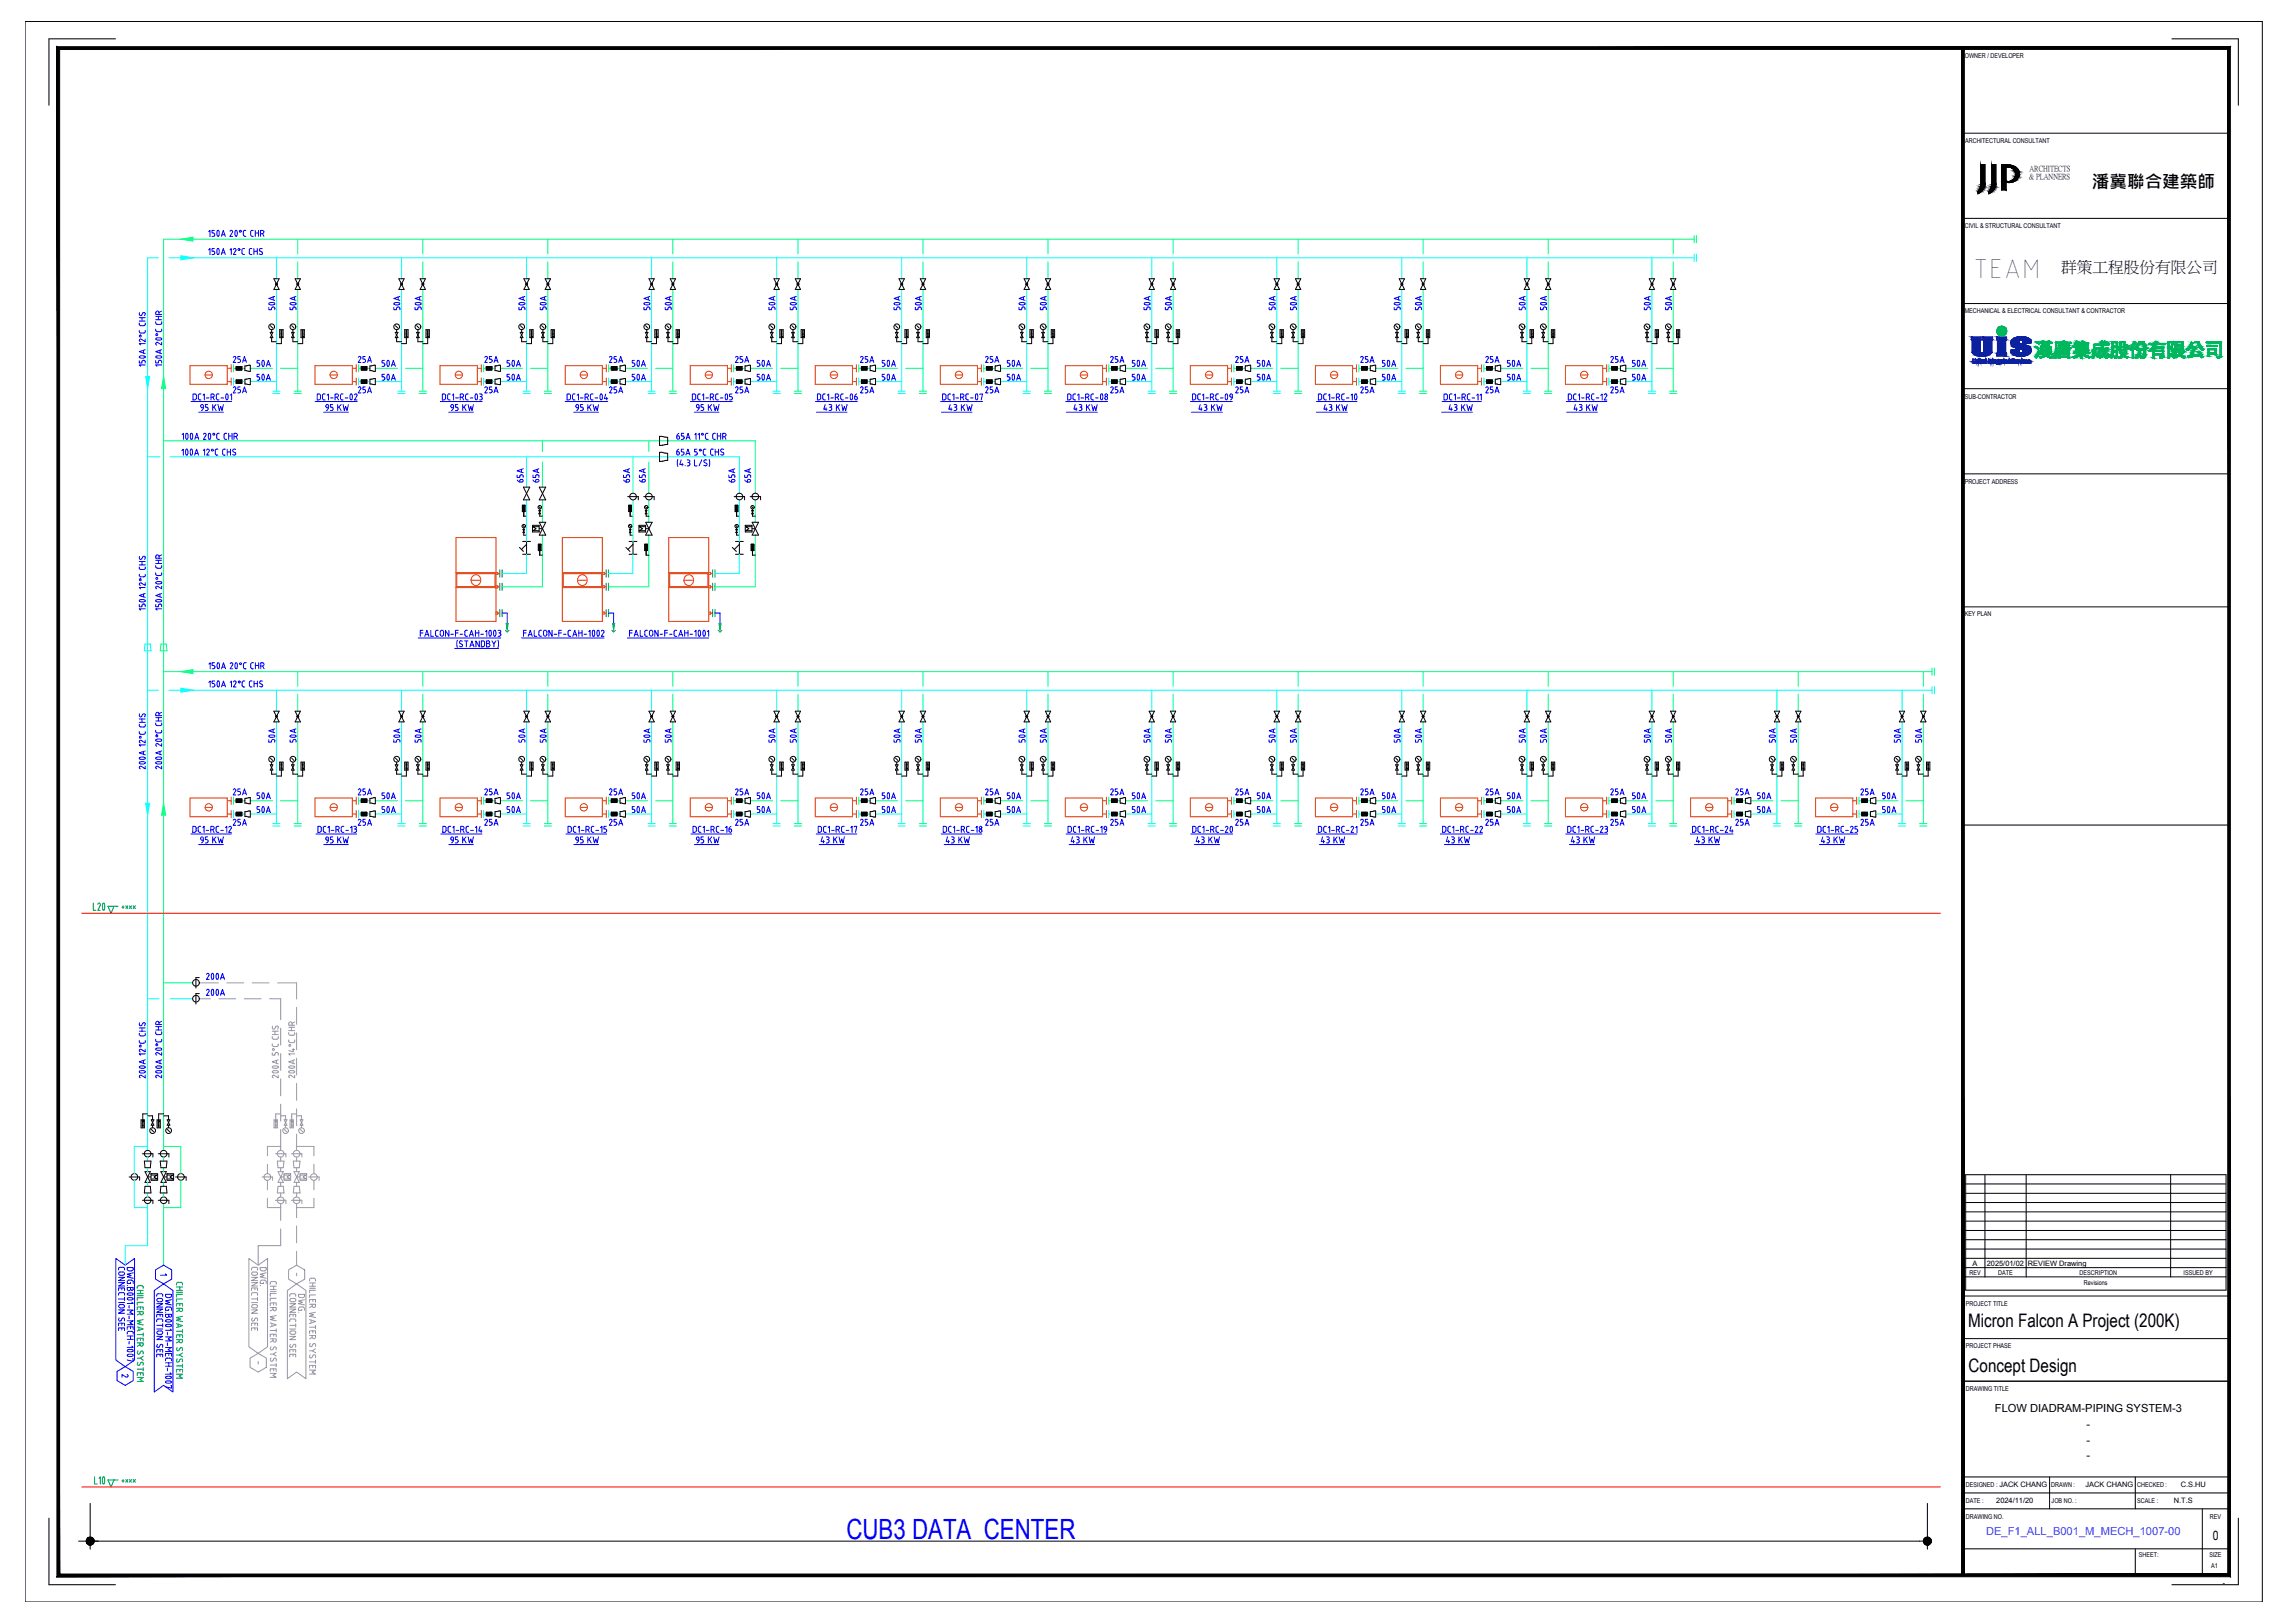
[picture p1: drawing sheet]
<svg xmlns="http://www.w3.org/2000/svg" width="860mm" height="610mm" viewBox="0 0 860 610" stroke-linecap="round" stroke-linejoin="round" font-family="sans-serif">
<defs><g id="words">
<text font-size="10.7" x="741.6" y="104.5">TEAM</text>
<text font-size="10.5" fill="#00f" x="318.2" y="578.5">CUB3 DATA CENTER</text>
<g font-size="7.9">
<text x="105.1" y="119.2" transform="rotate(-90 105.1 119.2)">50A</text>
<text x="113.2" y="119.2" transform="rotate(-90 113.2 119.2)">50A</text>
<text x="152" y="119.2" transform="rotate(-90 152 119.2)">50A</text>
<text x="160.2" y="119.2" transform="rotate(-90 160.2 119.2)">50A</text>
<text x="199.3" y="119.2" transform="rotate(-90 199.3 119.2)">50A</text>
<text x="207.1" y="119.2" transform="rotate(-90 207.1 119.2)">50A</text>
<text x="246.2" y="119.2" transform="rotate(-90 246.2 119.2)">50A</text>
<text x="254.4" y="119.2" transform="rotate(-90 254.4 119.2)">50A</text>
<text x="293.2" y="119.2" transform="rotate(-90 293.2 119.2)">50A</text>
<text x="301.3" y="119.2" transform="rotate(-90 301.3 119.2)">50A</text>
<text x="340.1" y="119.2" transform="rotate(-90 340.1 119.2)">50A</text>
<text x="348.2" y="119.2" transform="rotate(-90 348.2 119.2)">50A</text>
<text x="387.3" y="119.2" transform="rotate(-90 387.3 119.2)">50A</text>
<text x="395.1" y="119.2" transform="rotate(-90 395.1 119.2)">50A</text>
<text x="434.3" y="119.2" transform="rotate(-90 434.3 119.2)">50A</text>
<text x="481.2" y="119.2" transform="rotate(-90 481.2 119.2)">50A</text>
<text x="489.3" y="119.2" transform="rotate(-90 489.3 119.2)">50A</text>
<text x="528.1" y="119.2" transform="rotate(-90 528.1 119.2)">50A</text>
<text x="536.2" y="119.2" transform="rotate(-90 536.2 119.2)">50A</text>
<text x="575.4" y="119.2" transform="rotate(-90 575.4 119.2)">50A</text>
<text x="583.1" y="119.2" transform="rotate(-90 583.1 119.2)">50A</text>
<text x="622.3" y="119.2" transform="rotate(-90 622.3 119.2)">50A</text>
<text x="93.8" y="145">50A</text>
<text x="141.1" y="145">50A</text>
<text x="188" y="145">50A</text>
<text x="234.9" y="145">50A</text>
<text x="281.9" y="145">50A</text>
<text x="329.1" y="145">50A</text>
<text x="376.1" y="145">50A</text>
<text x="423" y="145">50A</text>
<text x="469.9" y="145">50A</text>
<text x="517.2" y="145">50A</text>
<text x="564.1" y="145">50A</text>
<text x="611" y="145">50A</text>
<text x="105.1" y="281.5" transform="rotate(-90 105.1 281.5)">50A</text>
<text x="113.2" y="281.5" transform="rotate(-90 113.2 281.5)">50A</text>
<text x="152" y="281.5" transform="rotate(-90 152 281.5)">50A</text>
<text x="160.2" y="281.5" transform="rotate(-90 160.2 281.5)">50A</text>
<text x="199.3" y="281.5" transform="rotate(-90 199.3 281.5)">50A</text>
<text x="207.1" y="281.5" transform="rotate(-90 207.1 281.5)">50A</text>
<text x="246.2" y="281.5" transform="rotate(-90 246.2 281.5)">50A</text>
<text x="254.4" y="281.5" transform="rotate(-90 254.4 281.5)">50A</text>
<text x="293.2" y="281.5" transform="rotate(-90 293.2 281.5)">50A</text>
<text x="301.3" y="281.5" transform="rotate(-90 301.3 281.5)">50A</text>
<text x="340.1" y="281.5" transform="rotate(-90 340.1 281.5)">50A</text>
<text x="348.2" y="281.5" transform="rotate(-90 348.2 281.5)">50A</text>
<text x="387.3" y="281.5" transform="rotate(-90 387.3 281.5)">50A</text>
<text x="395.1" y="281.5" transform="rotate(-90 395.1 281.5)">50A</text>
<text x="434.3" y="281.5" transform="rotate(-90 434.3 281.5)">50A</text>
<text x="481.2" y="281.5" transform="rotate(-90 481.2 281.5)">50A</text>
<text x="489.3" y="281.5" transform="rotate(-90 489.3 281.5)">50A</text>
<text x="528.1" y="281.5" transform="rotate(-90 528.1 281.5)">50A</text>
<text x="536.2" y="281.5" transform="rotate(-90 536.2 281.5)">50A</text>
<text x="575.4" y="281.5" transform="rotate(-90 575.4 281.5)">50A</text>
<text x="583.1" y="281.5" transform="rotate(-90 583.1 281.5)">50A</text>
<text x="622.3" y="281.5" transform="rotate(-90 622.3 281.5)">50A</text>
<text x="669.2" y="281.5" transform="rotate(-90 669.2 281.5)">50A</text>
<text x="677.3" y="281.5" transform="rotate(-90 677.3 281.5)">50A</text>
<text x="716.1" y="281.5" transform="rotate(-90 716.1 281.5)">50A</text>
<text x="724.3" y="281.5" transform="rotate(-90 724.3 281.5)">50A</text>
<text x="93.8" y="302.3">50A</text>
<text x="141.1" y="302.3">50A</text>
<text x="188" y="302.3">50A</text>
<text x="234.9" y="302.3">50A</text>
<text x="281.9" y="302.3">50A</text>
<text x="329.1" y="302.3">50A</text>
<text x="376.1" y="302.3">50A</text>
<text x="423" y="302.3">50A</text>
<text x="469.9" y="302.3">50A</text>
<text x="517.2" y="302.3">50A</text>
<text x="564.1" y="302.3">50A</text>
<text x="611" y="302.3">50A</text>
<text x="657.9" y="302.3">50A</text>
<text x="704.8" y="302.3">50A</text>
<text x="93.8" y="307.6">50A</text>
<text x="141.1" y="307.6">50A</text>
<text x="188" y="307.6">50A</text>
<text x="234.9" y="307.6">50A</text>
<text x="281.9" y="307.6">50A</text>
<text x="329.1" y="307.6">50A</text>
<text x="376.1" y="307.6">50A</text>
<text x="423" y="307.6">50A</text>
<text x="469.9" y="307.6">50A</text>
<text x="517.2" y="307.6">50A</text>
<text x="564.1" y="307.6">50A</text>
<text x="611" y="307.6">50A</text>
<text x="657.9" y="307.6">50A</text>
<text x="704.8" y="307.6">50A</text>
</g>
<g font-size="7.9" fill="#00f">
<text x="74.8" y="370.4">200A</text>
<text x="74.8" y="376.4">200A</text>
</g>
<g font-size="7.5">
<text x="442" y="119.2" transform="rotate(-90 442 119.2)">50A</text>
<text x="630.1" y="119.2" transform="rotate(-90 630.1 119.2)">50A</text>
<text x="93.8" y="139.7">50A</text>
<text x="141.1" y="139.7">50A</text>
<text x="188" y="139.7">50A</text>
<text x="234.9" y="139.7">50A</text>
<text x="281.9" y="139.7">50A</text>
<text x="329.1" y="139.7">50A</text>
<text x="376.1" y="139.7">50A</text>
<text x="423" y="139.7">50A</text>
<text x="469.9" y="139.7">50A</text>
<text x="517.2" y="139.7">50A</text>
<text x="564.1" y="139.7">50A</text>
<text x="611" y="139.7">50A</text>
<text x="442" y="281.5" transform="rotate(-90 442 281.5)">50A</text>
<text x="630.1" y="281.5" transform="rotate(-90 630.1 281.5)">50A</text>
</g>
<g font-size="7.5" fill="#009525">
<text x="33.5" y="344">L20</text>
<text x="33.5" y="559.5">L10</text>
</g>
<g font-size="7">
<text x="739.8" y="498.6">Micron Falcon A Project (200K)</text>
<text x="740" y="515.6">Concept Design</text>
</g>
<text font-size="6.6" x="786.4" y="70.6">潘冀聯合建築師</text>
<text font-size="5.9" x="774.8" y="102.4">群策工程股份有限公司</text>
<g font-size="5.7" fill="#00f">
<text x="86.4" y="137.6">25A</text>
<text x="133.3" y="137.6">25A</text>
<text x="181" y="137.6">25A</text>
<text x="227.9" y="137.6">25A</text>
<text x="275.2" y="137.6">25A</text>
<text x="322.1" y="137.6">25A</text>
<text x="369.4" y="137.6">25A</text>
<text x="416.3" y="137.6">25A</text>
<text x="463.2" y="137.6">25A</text>
<text x="510.1" y="137.6">25A</text>
<text x="557.4" y="137.6">25A</text>
<text x="604.3" y="137.6">25A</text>
<text x="203.6" y="182.4" transform="rotate(-90 203.6 182.4)">65A</text>
<text x="277.3" y="182.4" transform="rotate(-90 277.3 182.4)">65A</text>
<text x="86.4" y="311.5">25A</text>
<text x="133.3" y="311.5">25A</text>
<text x="181" y="311.5">25A</text>
<text x="227.9" y="311.5">25A</text>
<text x="275.2" y="311.5">25A</text>
<text x="322.1" y="311.5">25A</text>
<text x="369.4" y="311.5">25A</text>
<text x="416.3" y="311.5">25A</text>
<text x="463.2" y="311.5">25A</text>
<text x="510.1" y="311.5">25A</text>
<text x="557.4" y="311.5">25A</text>
<text x="604.3" y="311.5">25A</text>
<text x="651.2" y="311.5">25A</text>
<text x="698.1" y="311.5">25A</text>
</g>
<g font-size="5.3" fill="#00f">
<text x="86.4" y="148.9">25A</text>
<text x="133.3" y="148.9">25A</text>
<text x="181" y="148.9">25A</text>
<text x="227.9" y="148.9">25A</text>
<text x="275.2" y="148.9">25A</text>
<text x="322.1" y="148.9">25A</text>
<text x="369.4" y="148.9">25A</text>
<text x="416.3" y="148.9">25A</text>
<text x="463.2" y="148.9">25A</text>
<text x="510.1" y="148.9">25A</text>
<text x="557.4" y="148.9">25A</text>
<text x="604.3" y="148.9">25A</text>
<text x="197.6" y="182.4" transform="rotate(-90 197.6 182.4)">65A</text>
<text x="237.4" y="182.4" transform="rotate(-90 237.4 182.4)">65A</text>
<text x="243.4" y="182.4" transform="rotate(-90 243.4 182.4)">65A</text>
<text x="282.9" y="182.4" transform="rotate(-90 282.9 182.4)">65A</text>
<text x="86.4" y="299.9">25A</text>
<text x="133.3" y="299.9">25A</text>
<text x="181" y="299.9">25A</text>
<text x="227.9" y="299.9">25A</text>
<text x="275.2" y="299.9">25A</text>
<text x="322.1" y="299.9">25A</text>
<text x="369.4" y="299.9">25A</text>
<text x="416.3" y="299.9">25A</text>
<text x="463.2" y="299.9">25A</text>
<text x="510.1" y="299.9">25A</text>
<text x="557.4" y="299.9">25A</text>
<text x="604.3" y="299.9">25A</text>
<text x="651.2" y="299.9">25A</text>
<text x="698.1" y="299.9">25A</text>
</g>
<g font-size="5.3" fill="#989898">
<text x="100.9" y="484.4" transform="rotate(-90 100.9 484.4)">DWG.</text>
<text x="115.4" y="494.2" transform="rotate(-90 115.4 494.2)">DWG.</text>
</g>
<text font-size="4.9" x="831.9" y="578.8">0</text>
<g font-size="4.4">
<text x="199" y="200.7">M</text>
<text x="239.2" y="200.7">M</text>
<text x="279" y="200.7">M</text>
<text x="55.7" y="444.1">M</text>
<text x="61.7" y="444.1">M</text>
</g>
<g font-size="4.4" fill="#989898">
<text x="105.5" y="444.1">M</text>
<text x="111.8" y="444.1">M</text>
</g>
<g font-size="4.2">
<text x="749.9" y="530.5">FLOW DIADRAM-PIPING SYSTEM-3</text>
<text x="784.3" y="536.5">-</text>
<text x="784.3" y="542.5">-</text>
<text x="784.3" y="548.5">-</text>
</g>
<text font-size="4.2" fill="#007fff" x="746.6" y="576.8">DE_F1_ALL_B001_M_MECH_1007-00</text>
<g font-size="4" fill="#009525">
<text x="44.4" y="342.5">+***</text>
<text x="44.4" y="558.4">+***</text>
</g>
<text font-size="4" fill="#00f" x="44.8" y="518.9">2</text>
<text font-size="3.5" x="835.6" y="596">-</text>
<text font-size="3.1" fill="#00f" x="59.3" y="480.5">1</text>
<g font-size="2.9">
<text x="762.9" y="64.4">ARCHITECTS</text>
<text x="762.7" y="67.3">&amp; PLANNERS</text>
</g>
<g font-size="2.8">
<text x="741.4" y="475.8">A</text>
<text x="746.8" y="475.8">2025/01/02</text>
<text x="762.3" y="475.6">REVIEW Drawing</text>
<text x="784" y="558.9">JACK CHANG</text>
<text x="819.8" y="558.9">C.S.HU</text>
<text x="750.4" y="564.7">2024/11/20</text>
<text x="817.1" y="564.8">N.T.S</text>
</g>
<g font-size="2.5">
<text x="738.6" y="21.9">OWNER / DEVELOPER</text>
<text x="738.7" y="53.6">ARCHITECTURAL CONSULTANT</text>
<text x="738.6" y="85.6">CIVIL &amp; STRUCTURAL CONSULTANT</text>
<text x="738.5" y="117.8">MECHANICAL &amp; ELECTRICAL CONSULTANT &amp; CONTRACTOR</text>
<text x="738.6" y="150">SUB-CONTRACTOR</text>
<text x="738.5" y="182">PROJECT ADDRESS</text>
<text x="738.5" y="231.6">KEY PLAN</text>
<text x="740.4" y="479.1">REV</text>
<text x="751.1" y="479.1">DATE</text>
<text x="781.8" y="479.1">DESCRIPTION</text>
<text x="820.8" y="479.1">ISSUED BY</text>
<text x="783.4" y="483">Revisions</text>
<text x="739" y="490.7">PROJECT TITLE</text>
<text x="739" y="506.7">PROJECT PHASE</text>
<text x="739" y="522.6">DRAWING TITLE</text>
<text x="739" y="559">DESIGNED : JACK CHANG</text>
<text x="771.1" y="559">DRAWN :</text>
<text x="803.4" y="559">CHECKED :</text>
<text x="739" y="564.9">DATE :</text>
<text x="771.2" y="564.9">JOB NO. :</text>
<text x="803.4" y="564.9">SCALE :</text>
<text x="739" y="570.7">DRAWING NO.</text>
<text x="830.7" y="570.7">REV</text>
<text x="804" y="585.2">SHEET:</text>
<text x="830.5" y="585.2">SIZE</text>
<text x="831.2" y="589.1">A1</text>
</g>
</g></defs>
<path d="M30.7 343.2h698.7M30.7 558.8h698.7" fill="none" stroke="#f00" stroke-width=".38"/>
<g fill="none" stroke="#000" stroke-width=".38">
<path d="M9.4 8.1h841v594h-841zM21.9 18.1h816v574h-816zM43.4 14.6h-25v25M737.4 18.1v574M816.4 14.6h25v25M737.4 50.1h100.5M746.2 69.5l-1.2 2.1-1.5 1.2 .1-.8 1-2.3-.1-7.8h1.7v7.6M750.3 69.5l-1.2 2.1-1.5 1.2 .1-.8 1-2.3v-7.8h1.6v7.6M754.1 62.9a2.73 2.73 0 0 1 3.6 2.6 2.73 2.73 0 0 1-3.6 2.6v-5.2M754.1 68.4a3.5 3.5 0 0 0 3.9-.7 3.5 3.5 0 0 0 .7-3.8 4.8 4.8 0 0 0-4.6-1.9h-1.7v9.4h1.7v-3M737.4 82.1h100.5M102.9 108.8l2-4h-2l2 4"/>
<path d="M110.9 108.8l2-4h-2l2 4M149.9 108.8l2-4h-2l2 4M157.9 108.8l2-4h-2l2 4M196.9 108.8l2.1-4h-2.1l2.1 4M204.9 108.8l2.1-4h-2.1l2.1 4M244 108.8l1.9-4h-1.9l1.9 4M252 108.8l1.9-4h-1.9l1.9 4M290.9 108.8l2-4h-2l2 4M298.9 108.8l2-4h-2l2 4M337.9 108.8l2.1-4h-2.1l2.1 4M345.9 108.8l2.1-4h-2.1l2.1 4M385 108.8l2-4h-2l2 4"/>
<path d="M393 108.8l2-4h-2l2 4M432 108.8l1.9-4h-1.9l1.9 4M440 108.8l1.9-4h-1.9l1.9 4M478.9 108.8l2.1-4h-2.1l2.1 4M486.9 108.8l2.1-4h-2.1l2.1 4M526 108.8l2-4h-2l2 4M534 108.8l2-4h-2l2 4M573 108.8l2-4h-2l2 4M581 108.8l2-4h-2l2 4M620 108.8l1.9-4h-1.9l1.9 4M628 108.8l1.9-4h-1.9l1.9 4M737.4 114.1h100.5"/>
<path d="M101.6 124.9h1l-1 2h1zM101.6 122.4l.9 .9M102.1 123.9v1M102.1 126.9v1.5h1.8M105.1 123.9h1.3v3h-1.3zM105.5 124.3h.5M105.5 125.3h.5M105.5 125.8h.5M105.5 124.8h.5M105.8 124.1v2.1M105.8 126.9v2.2h-1.9M109.6 124.9h1l-1 2h1z"/>
<path d="M109.6 122.4l.9 .9M110.1 123.9v1M110.1 126.9v1.5h1.8M113.1 123.9h1.3v3h-1.3zM113.5 124.3h.5M113.5 125.3h.5M113.5 125.8h.5M113.5 124.8h.5M113.8 124.1v2.1M113.8 126.9v2.2h-1.9M148.6 124.9h1l-1 2h1zM148.6 122.4l.9 .9"/>
<path d="M149.1 123.9v1M149.1 126.9v1.5h1.8M152.1 123.9h1.3v3h-1.3zM152.5 124.3h.5M152.5 125.3h.5M152.5 125.8h.5M152.5 124.8h.5M152.8 124.1v2.1M152.8 126.9v2.2h-1.9M156.6 124.9h1l-1 2h1zM156.6 122.4l1 .9M157.1 123.9v1"/>
<path d="M157.1 126.9v1.5h1.8M160.1 123.9h1.3v3h-1.3zM160.5 124.3h.5M160.5 125.3h.5M160.5 125.8h.5M160.5 124.8h.5M160.8 124.1v2.1M160.8 126.9v2.2h-1.9M195.6 124.9h1l-1 2h1zM195.6 122.4l.9 .9M196.1 123.9v1M196.1 126.9v1.5h1.8"/>
<path d="M199.2 123.9h1.2v3h-1.2zM199.5 124.3h.6M199.5 125.3h.6M199.5 125.8h.6M199.5 124.8h.6M199.8 124.1v2.1M199.8 126.9v2.2h-1.9M203.6 124.9h1l-1 2h1zM203.6 122.4l.9 .9M204.1 123.9v1M204.1 126.9v1.5h1.8M207.2 123.9h1.2v3h-1.2z"/>
<path d="M207.5 124.3h.6M207.5 125.3h.6M207.5 125.8h.6M207.5 124.8h.6M207.8 124.1v2.1M207.8 126.9v2.2h-1.9M242.6 124.9h1l-1 2h1zM242.6 122.4l.9 .9M243.1 123.9v1M243.1 126.9v1.5h1.8M246.2 123.9h1.2v3h-1.2zM246.5 124.3h.5"/>
<path d="M246.5 125.3h.5M246.5 125.8h.5M246.5 124.8h.5M246.8 124.1v2.1M246.8 126.9v2.2h-1.9M250.6 124.9h1l-1 2h1zM250.6 122.4l.9 .9M251.1 123.9v1M251.1 126.9v1.5h1.8M254.2 123.9h1.2v3h-1.2zM254.5 124.3h.5M254.5 125.3h.5"/>
<path d="M254.5 125.8h.5M254.5 124.8h.5M254.8 124.1v2.1M254.8 126.9v2.2h-1.9M289.6 124.9h1l-1 2h1zM289.6 122.4l1 .9M290.1 123.9v1M290.1 126.9v1.5h1.9M293.1 123.9h1.3v3h-1.3zM293.5 124.3h.5M293.5 125.3h.5M293.5 125.8h.5"/>
<path d="M293.5 124.8h.5M293.8 124.1v2.1M293.8 126.9v2.2h-1.8M297.6 124.9h1l-1 2h1zM297.6 122.4l1 .9M298.1 123.9v1M298.1 126.9v1.5h1.9M301.1 123.9h1.3v3h-1.3zM301.5 124.3h.5M301.5 125.3h.5M301.5 125.8h.5M301.5 124.8h.5"/>
<path d="M301.8 124.1v2.1M301.8 126.9v2.2h-1.8M336.6 124.9h1l-1 2h1zM336.6 122.4l1 .9M337.1 123.9v1M337.1 126.9v1.5h1.8M340.2 123.9h1.2v3h-1.2zM340.6 124.3h.5M340.6 125.3h.5M340.6 125.8h.5M340.6 124.8h.5M340.8 124.1v2.1"/>
<path d="M340.8 126.9v2.2h-1.9M344.6 124.9h1l-1 2h1zM344.6 122.4l1 .9M345.1 123.9v1M345.1 126.9v1.5h1.8M348.2 123.9h1.2v3h-1.2zM348.6 124.3h.4M348.6 125.3h.4M348.6 125.8h.4M348.6 124.8h.4M348.8 124.1v2.1M348.8 126.9v2.2h-1.9"/>
<path d="M383.6 124.9h1l-1 2h1zM383.7 122.4l.8 .9M384.1 123.9v1M384.1 126.9v1.5h1.8M387.2 123.9h1.2v3h-1.2zM387.5 124.3h.6M387.5 125.3h.6M387.5 125.8h.6M387.5 124.8h.6M387.8 124.1v2.1M387.8 126.9v2.2h-1.9M391.6 124.9h1l-1 2h1z"/>
<path d="M391.7 122.4l.8 .9M392.1 123.9v1M392.1 126.9v1.5h1.8M395.2 123.9h1.2v3h-1.2zM395.5 124.3h.6M395.5 125.3h.6M395.5 125.8h.6M395.5 124.8h.6M395.8 124.1v2.1M395.8 126.9v2.2h-1.9M430.6 124.9h1l-1 2h1zM430.6 122.4l1 .9"/>
<path d="M431.1 123.9v1M431.1 126.9v1.5h1.9M434.2 123.9h1.2v3h-1.2zM434.5 124.3h.5M434.5 125.3h.5M434.5 125.8h.5M434.5 124.8h.5M434.8 124.1v2.1M434.8 126.9v2.2h-1.8M438.6 124.9h1l-1 2h1zM438.6 122.4l1 .9M439.1 123.9v1"/>
<path d="M439.1 126.9v1.5h1.9M442.2 123.9h1.2v3h-1.2zM442.5 124.3h.5M442.5 125.3h.5M442.5 125.8h.5M442.5 124.8h.5M442.8 124.1v2.1M442.8 126.9v2.2h-1.8M477.6 124.9h1l-1 2h1zM477.6 122.4l1 .9M478.1 123.9v1M478.1 126.9v1.5h1.9"/>
<path d="M481.2 123.9h1.2v3h-1.2zM481.6 124.3h.4M481.6 125.3h.4M481.6 125.8h.4M481.6 124.8h.4M481.8 124.1v2.1M481.8 126.9v2.2h-1.8M485.6 124.9h1l-1 2h1zM485.6 122.4l1 .9M486.1 123.9v1M486.1 126.9v1.5h1.9M489.2 123.9h1.2v3h-1.2z"/>
<path d="M489.6 124.3h.4M489.6 125.3h.4M489.6 125.8h.4M489.6 124.8h.4M489.8 124.1v2.1M489.8 126.9v2.2h-1.8M524.6 124.9h1l-1 2h1zM524.7 122.4l.9 .9M525.1 123.9v1M525.1 126.9v1.5h1.9M528.2 123.9h1.2v3h-1.2zM528.6 124.3h.5"/>
<path d="M528.6 125.3h.5M528.6 125.8h.5M528.6 124.8h.5M528.8 124.1v2.1M528.8 126.9v2.2h-1.8M532.6 124.9h1l-1 2h1zM532.7 122.4l.9 .9M533.1 123.9v1M533.1 126.9v1.5h1.9M536.2 123.9h1.2v3h-1.2zM536.6 124.3h.5M536.6 125.3h.5"/>
<path d="M536.6 125.8h.5M536.6 124.8h.5M536.8 124.1v2.1M536.8 126.9v2.2h-1.8M571.6 124.9h1l-1 2h1zM571.7 122.4l.9 .9M572.1 123.9v1M572.1 126.9v1.5h1.9M575.2 123.9h1.2v3h-1.2zM575.5 124.3h.6M575.5 125.3h.6M575.5 125.8h.6"/>
<path d="M575.5 124.8h.6M575.8 124.1v2.1M575.8 126.9v2.2h-1.8M579.6 124.9h1l-1 2h1zM579.7 122.4l.9 .9M580.1 123.9v1M580.1 126.9v1.5h1.9M583.2 123.9h1.2v3h-1.2zM583.6 124.3h.5M583.6 125.3h.5M583.6 125.8h.5M583.6 124.8h.5"/>
<path d="M583.8 124.1v2.1M583.8 126.9v2.2h-1.8M618.6 124.9h1l-1 2h1zM618.6 122.4l1 .9M619.1 123.9v1M619.1 126.9v1.5h1.9M622.2 123.9h1.2v3h-1.2zM622.6 124.3h.4M622.6 125.3h.4M622.6 125.8h.4M622.6 124.8h.4M622.8 124.1v2.1"/>
<path d="M622.8 126.9v2.2h-1.8M626.6 124.9h1l-1 2h1zM626.6 122.4l1 .9M627.1 123.9v1M627.1 126.9v1.5h1.9M630.2 123.9h1.2v3h-1.2zM630.6 124.3h.4M630.6 125.3h.4M630.6 125.8h.4M630.6 124.8h.4M630.8 124.1v2.1M630.8 126.9v2.2h-1.8"/>
<path d="M88.8 142.8l1.4 1.3M89.1 142.8l-.3 .2M89.3 142.8l1.3 1.3M89.5 142.8l-.7 .7M89.8 142.8l1.1 1.1M90 142.8l-1.2 1.2M90.2 142.8l.7 .6M90.5 142.8l-1.4 1.3M90.7 142.8l.2 .1M90.9 142.8h-2.1v1.3M90.9 142.8v1.3M90.9 142.8l-1.3 1.3"/>
<path d="M135.8 142.8h2.1M135.8 142.8v1.3M135.8 142.8l1.4 1.3M136 142.8l-.2 .2M136.3 142.8l1.4 1.3M136.5 142.8l-.7 .7M136.8 142.8l1.1 1.1M137 142.8l-1.2 1.2M137.3 142.8l.6 .6M137.4 142.8l-1.3 1.3M137.7 142.8l.2 .1M137.9 142.8v1.3"/>
<path d="M137.9 142.8l-1.3 1.3M182.9 142.8l1.3 1.3M183 142.8l-.2 .2M183.3 142.8l1.3 1.3M183.5 142.8l-.7 .7M183.8 142.8l1.1 1.1M184 142.8l-1.2 1.2M184.3 142.8l.6 .6M184.5 142.8l-1.4 1.3M184.7 142.8l.2 .1M184.9 142.8h-2.1v1.3M184.9 142.8v1.3"/>
<path d="M184.9 142.8l-1.3 1.3M229.9 142.8l1.3 1.3M230.1 142.8l-.3 .2M230.3 142.8l1.3 1.3M230.5 142.8l-.7 .7M230.8 142.8l1.1 1.1M231 142.8l-1.2 1.2M231.3 142.8l.6 .6M231.5 142.8l-1.3 1.3M231.7 142.8l.2 .1M231.9 142.8h-2.1v1.3M231.9 142.8v1.3"/>
<path d="M231.9 142.8l-1.3 1.3M276.8 142.8l1.4 1.3M277.1 142.8l-.3 .2M277.3 142.8l1.4 1.3M277.5 142.8l-.7 .7M277.8 142.8l1.1 1.1M278 142.8l-1.2 1.2M278.3 142.8l.6 .6M278.5 142.8l-1.4 1.3M278.8 142.8l.1 .1M278.9 142.8h-2.1v1.3M278.9 142.8v1.3"/>
<path d="M278.9 142.8l-1.3 1.3M323.9 142.8l1.3 1.3M324 142.8l-.2 .2M324.3 142.8l1.4 1.3M324.5 142.8l-.7 .7M324.8 142.8l1.1 1.1M325 142.8l-1.2 1.2M325.3 142.8l.6 .6M325.5 142.8l-1.4 1.3M325.7 142.8l.2 .1M325.9 142.8h-2.1v1.3M325.9 142.8v1.3"/>
<path d="M325.9 142.8l-1.3 1.3M370.9 142.8l1.3 1.3M371.1 142.8l-.3 .2M371.3 142.8l1.3 1.3M371.5 142.8l-.7 .7M371.8 142.8l1.1 1.1M372 142.8l-1.2 1.2M372.3 142.8l.6 .6M372.5 142.8l-1.3 1.3M372.7 142.8l.2 .1M372.9 142.8h-2.1v1.3M372.9 142.8v1.3"/>
<path d="M372.9 142.8l-1.3 1.3M417.8 142.8h2.1M417.8 142.8v1.3M417.9 142.8l1.3 1.3M418.1 142.8l-.3 .2M418.3 142.8l1.4 1.3M418.5 142.8l-.7 .7M418.8 142.8l1.1 1.1M419 142.8l-1.2 1.2M419.3 142.8l.6 .6M419.5 142.8l-1.3 1.3M419.8 142.8l.1 .1"/>
<path d="M419.9 142.8v1.3M419.9 142.8l-1.3 1.3M464.9 142.8l1.3 1.3M465.1 142.8l-.3 .2M465.4 142.8l1.3 1.3M465.5 142.8l-.7 .7M465.8 142.8l1.1 1.1M466 142.8l-1.2 1.2M466.3 142.8l.6 .6M466.5 142.8l-1.4 1.3M466.8 142.8l.1 .1M466.9 142.8h-2.1v1.3"/>
<path d="M466.9 142.8v1.3M466.9 142.8l-1.3 1.3M511.9 142.8l1.3 1.3M512.1 142.8l-.3 .2M512.3 142.8l1.4 1.3M512.6 142.8l-.8 .7M512.8 142.8l1.2 1.1M513 142.8l-1.2 1.2M513.3 142.8l.7 .6M513.5 142.8l-1.3 1.3M513.7 142.8l.3 .1M514 142.8h-2.2v1.3"/>
<path d="M514 142.8v1.3M514 142.8l-1.4 1.3M558.9 142.8l1.3 1.3M559.1 142.8l-.3 .2M559.3 142.8l1.4 1.3M559.5 142.8l-.7 .7M559.8 142.8l1.1 1.1M560 142.8l-1.2 1.2M560.3 142.8l.6 .6M560.5 142.8l-1.3 1.3M560.8 142.8l.1 .1M560.9 142.8h-2.1v1.3"/>
<path d="M560.9 142.8v1.3M560.9 142.8l-1.3 1.3M605.9 142.8l1.3 1.3M606.1 142.8l-.3 .2M606.4 142.8l1.3 1.3M606.5 142.8l-.7 .7M606.8 142.8l1.1 1.1M607 142.8l-1.2 1.2M607.3 142.8l.6 .6M607.5 142.8l-1.3 1.3M607.8 142.8l.1 .1M607.9 142.8h-2.1v1.3"/>
<path d="M607.9 142.8v1.3M607.9 142.8l-1.3 1.3M737.4 146.1h100.5M248.4 170h-.5v3.4l1.2-.1M248.4 170h.7M249.1 170.1l1.9 .3v2.6l-1.9 .3M249.1 164.1l1.9 .3v2.6l-1.9 .3M249.1 164.1l-1.2-.1v3.4l1.2-.1M737.4 178.1h100.5M196.4 189.9h.9v2.4h-.9zM196.6 199h.6l-.6 1.2h.6zM196.6 197.5l.5 .5"/>
<path d="M196.7 190.2h.3M196.7 191h.3M196.7 191.4h.3M196.7 190.6h.3M196.8 183.1l2.3 4.8h-2.3l2.3-4.8M196.9 190.1v1.6M196.9 192.3v1.7h1M196.9 198.4v.6M202.6 191.9h.6l-.6 1.2h.6zM202.6 190.4l.5 .6M202.7 196.3h2.4l-2.4 4.8h2.4zM202.7 183.1l2.4 4.8h-2.4l2.4-4.8"/>
<path d="M202.9 193.1v.9h1M202.9 191.3v.6M236 186.6h3.9v1.3M236.4 189.9h.9v2.4h-.9zM236.6 199h.6l-.6 1.2h.6zM236.6 197.5l.5 .5M236.7 190.2h.4M236.7 191h.4M236.7 191.4h.4M236.7 190.6h.4M236.9 192.3v1.7h1M236.9 190.1v1.6"/>
<path d="M236.9 198.4v.6M242 186.6h3.9v1.3M242.6 191.9h.6l-.6 1.2h.6zM242.6 190.4l.5 .6M242.7 196.3h2.4l-2.4 4.8h2.4zM242.9 193.1v.9h1M242.9 191.3v.6M276 186.6h3.9v1.3M276.4 189.9h1v2.4h-1zM276.6 199h.6l-.6 1.2h.6zM276.6 197.5l.5 .5M276.7 190.2h.4"/>
<path d="M276.7 191h.4M276.7 191.4h.4M276.7 190.6h.4M276.9 192.3v1.7h1M276.9 190.1v1.6M276.9 198.4v.6M282 186.6h3.9v1.3M282.6 191.9h.6l-.6 1.2h.6zM282.6 190.4l.6 .6M282.7 196.3h2.4l-2.4 4.8h2.4zM282.9 193.1v.9h1M282.9 191.3v.6"/>
<path d="M195.3 205.7l1.5 1.5M196.5 203.5h2.9M196.5 208.3h2.9M196.9 200.2v.9h1M197.9 203.5v4.8M197.9 204.6l-1.9 1.9M202.4 204.5h1v2.4h-1zM202.7 204.9h.4M202.7 205.6h.4M202.7 206h.4M202.7 205.3h.4M202.9 204.8v1.6"/>
<path d="M202.9 206.9v1.7h1M235.3 205.7l1.5 1.5M236.5 203.5h2.9M236.5 208.3h2.9M236.9 200.2v.9h1M237.9 203.5v4.8M237.9 204.6l-1.9 1.9M242.4 204.5h1v2.4h-1zM242.7 204.9h.4M242.7 205.6h.4M242.7 206h.4M242.7 205.3h.4"/>
<path d="M242.9 206.9v1.7h1M242.9 204.8v1.6M275.3 205.7l1.5 1.5M276.5 203.5h2.9M276.5 208.3h2.9M276.9 200.2v.9h1M277.9 203.5v4.8M277.9 204.6l-1.9 1.9M282.4 204.5h1v2.4h-1zM282.7 204.9h.4M282.7 205.6h.4M282.7 206h.4"/>
<path d="M282.7 205.3h.4M282.9 206.9v1.7h1M282.9 204.8v1.6M737.4 228.1h100.5M102.9 271.3l2-4h-2l2 4M103.6 269.2l.3-.3 .4 .3M110.9 271.3l2-4h-2l2 4M111.6 269.2l.3-.3 .4 .3M149.9 271.3l2-4h-2l2 4M150.6 269.2l.4-.3 .3 .3M157.9 271.3l2-4h-2l2 4M158.6 269.2l.4-.3 .3 .3"/>
<path d="M196.9 271.3l2.1-4h-2.1l2.1 4M197.6 269.2l.4-.3 .3 .3M204.9 271.3l2.1-4h-2.1l2.1 4M205.6 269.2l.4-.3 .3 .3M244 271.3l1.9-4h-1.9l1.9 4M244.6 269.2l.3-.3 .4 .3M252 271.3l1.9-4h-1.9l1.9 4M252.6 269.2l.3-.3 .4 .3M290.9 271.3l2-4h-2l2 4M291.6 269.2l.4-.3 .3 .3M298.9 271.3l2-4h-2l2 4M299.6 269.2l.4-.3 .3 .3"/>
<path d="M337.9 271.3l2.1-4h-2.1l2.1 4M338.6 269.2l.4-.3 .3 .3M345.9 271.3l2.1-4h-2.1l2.1 4M346.6 269.2l.4-.3 .3 .3M385 271.3l2-4h-2l2 4M385.6 269.2l.4-.3 .3 .3M393 271.3l2-4h-2l2 4M393.6 269.2l.4-.3 .3 .3M432 271.3l1.9-4h-1.9l1.9 4M432.6 269.2l.4-.3 .4 .3M440 271.3l1.9-4h-1.9l1.9 4M478.9 271.3l2.1-4h-2.1l2.1 4"/>
<path d="M479.6 269.2l.4-.3 .3 .3M486.9 271.3l2.1-4h-2.1l2.1 4M487.6 269.2l.4-.3 .3 .3M526 271.3l2-4h-2l2 4M526.6 269.2l.4-.3 .3 .3M534 271.3l2-4h-2l2 4M534.6 269.2l.4-.3 .3 .3M573 271.3l2-4h-2l2 4M573.6 269.2l.4-.3 .4 .3M581 271.3l2-4h-2l2 4M581.6 269.2l.4-.3 .4 .3M620 271.3l1.9-4h-1.9l1.9 4"/>
<path d="M620.6 269.2l.4-.3 .4 .3M628 271.3l1.9-4h-1.9l1.9 4M667 271.3l2-4h-2l2 4M667.6 269.2l.4-.3 .3 .3M675 271.3l2-4h-2l2 4M675.6 269.2l.4-.3 .3 .3M714 271.3l2-4h-2l2 4M714.7 269.2l.3-.3 .4 .3M722 271.3l2-4h-2l2 4M722.7 269.2l.3-.3 .4 .3M101.6 287.4h1l-1 2h1zM101.6 284.9l.9 .9"/>
<path d="M102.1 289.4v1.5h1.8M102.1 286.4v1M105.1 286.4h1.3v3h-1.3zM105.5 286.8h.5M105.5 287.8h.5M105.5 288.3h.5M105.5 287.3h.5M105.8 289.4v2.3h-1.9M105.8 286.7v2M109.6 287.4h1l-1 2h1zM109.6 284.9l.9 .9M110.1 289.4v1.5h1.8"/>
<path d="M110.1 286.4v1M113.1 286.4h1.3v3h-1.3zM113.5 286.8h.5M113.5 287.8h.5M113.5 288.3h.5M113.5 287.3h.5M113.8 289.4v2.3h-1.9M113.8 286.7v2M148.6 287.4h1l-1 2h1zM148.6 284.9l.9 .9M149.1 286.4v1M149.1 289.4v1.5h1.8"/>
<path d="M152.1 286.4h1.3v3h-1.3zM152.5 286.8h.5M152.5 287.8h.5M152.5 288.3h.5M152.5 287.3h.5M152.8 286.7v2M152.8 289.4v2.3h-1.9M156.6 287.4h1l-1 2h1zM156.6 284.9l1 .9M157.1 289.4v1.5h1.8M157.1 286.4v1M160.1 286.4h1.3v3h-1.3z"/>
<path d="M160.5 286.8h.5M160.5 287.8h.5M160.5 288.3h.5M160.5 287.3h.5M160.8 289.4v2.3h-1.9M160.8 286.7v2M195.6 287.4h1l-1 2h1zM195.6 284.9l.9 .9M196.1 289.4v1.5h1.8M196.1 286.4v1M199.2 286.4h1.2v3h-1.2zM199.5 286.8h.6"/>
<path d="M199.5 287.8h.6M199.5 288.3h.6M199.5 287.3h.6M199.8 289.4v2.3h-1.9M199.8 286.7v2M203.6 287.4h1l-1 2h1zM203.6 284.9l.9 .9M204.1 289.4v1.5h1.8M204.1 286.4v1M207.2 286.4h1.2v3h-1.2zM207.5 286.8h.6M207.5 287.8h.6"/>
<path d="M207.5 288.3h.6M207.5 287.3h.6M207.8 289.4v2.3h-1.9M207.8 286.7v2M242.6 287.4h1l-1 2h1zM242.6 284.9l.9 .9M243.1 289.4v1.5h1.8M243.1 286.4v1M246.2 286.4h1.2v3h-1.2zM246.5 286.8h.5M246.5 287.8h.5M246.5 288.3h.5"/>
<path d="M246.5 287.3h.5M246.8 289.4v2.3h-1.9M246.8 286.7v2M250.6 287.4h1l-1 2h1zM250.6 284.9l.9 .9M251.1 289.4v1.5h1.8M251.1 286.4v1M254.2 286.4h1.2v3h-1.2zM254.5 286.8h.5M254.5 287.8h.5M254.5 288.3h.5M254.5 287.3h.5"/>
<path d="M254.8 289.4v2.3h-1.9M254.8 286.7v2M289.6 287.4h1l-1 2h1zM289.6 284.9l1 .9M290.1 289.4v1.5h1.9M290.1 286.4v1M293.1 286.4h1.3v3h-1.3zM293.5 286.8h.5M293.5 287.8h.5M293.5 288.3h.5M293.5 287.3h.5M293.8 289.4v2.3h-1.8"/>
<path d="M293.8 286.7v2M297.6 287.4h1l-1 2h1zM297.6 284.9l1 .9M298.1 289.4v1.5h1.9M298.1 286.4v1M301.1 286.4h1.3v3h-1.3zM301.5 286.8h.5M301.5 287.8h.5M301.5 288.3h.5M301.5 287.3h.5M301.8 289.4v2.3h-1.8M301.8 286.7v2"/>
<path d="M336.6 287.4h1l-1 2h1zM336.6 284.9l1 .9M337.1 289.4v1.5h1.8M337.1 286.4v1M340.2 286.4h1.2v3h-1.2zM340.6 286.8h.5M340.6 287.8h.5M340.6 288.3h.5M340.6 287.3h.5M340.8 289.4v2.3h-1.9M340.8 286.7v2M344.6 287.4h1l-1 2h1z"/>
<path d="M344.6 284.9l1 .9M345.1 289.4v1.5h1.8M345.1 286.4v1M348.2 286.4h1.2v3h-1.2zM348.6 286.8h.4M348.6 287.8h.4M348.6 288.3h.4M348.6 287.3h.4M348.8 289.4v2.3h-1.9M348.8 286.7v2M383.6 287.4h1l-1 2h1zM383.7 284.9l.8 .9"/>
<path d="M384.1 289.4v1.5h1.8M384.1 286.4v1M387.2 286.4h1.2v3h-1.2zM387.5 286.8h.6M387.5 287.8h.6M387.5 288.3h.6M387.5 287.3h.6M387.8 289.4v2.3h-1.9M387.8 286.7v2M391.6 287.4h1l-1 2h1zM391.7 284.9l.8 .9M392.1 289.4v1.5h1.8"/>
<path d="M392.1 286.4v1M395.2 286.4h1.2v3h-1.2zM395.5 286.8h.6M395.5 287.8h.6M395.5 288.3h.6M395.5 287.3h.6M395.8 289.4v2.3h-1.9M395.8 286.7v2M430.6 287.4h1l-1 2h1zM430.6 284.9l1 .9M431.1 289.4v1.5h1.9M431.1 286.4v1"/>
<path d="M434.2 286.4h1.2v3h-1.2zM434.5 286.8h.5M434.5 287.8h.5M434.5 288.3h.5M434.5 287.3h.5M434.8 289.4v2.3h-1.8M434.8 286.7v2M438.6 287.4h1l-1 2h1zM438.6 284.9l1 .9M439.1 289.4v1.5h1.9M439.1 286.4v1M442.2 286.4h1.2v3h-1.2z"/>
<path d="M442.5 286.8h.5M442.5 287.8h.5M442.5 288.3h.5M442.5 287.3h.5M442.8 289.4v2.3h-1.8M442.8 286.7v2M477.6 287.4h1l-1 2h1zM477.6 284.9l1 .9M478.1 289.4v1.5h1.9M478.1 286.4v1M481.2 286.4h1.2v3h-1.2zM481.6 286.8h.4"/>
<path d="M481.6 287.8h.4M481.6 288.3h.4M481.6 287.3h.4M481.8 289.4v2.3h-1.8M481.8 286.7v2M485.6 287.4h1l-1 2h1zM485.6 284.9l1 .9M486.1 289.4v1.5h1.9M486.1 286.4v1M489.2 286.4h1.2v3h-1.2zM489.6 286.8h.4M489.6 287.8h.4"/>
<path d="M489.6 288.3h.4M489.6 287.3h.4M489.8 289.4v2.3h-1.8M489.8 286.7v2M524.6 287.4h1l-1 2h1zM524.7 284.9l.9 .9M525.1 289.4v1.5h1.9M525.1 286.4v1M528.2 286.4h1.2v3h-1.2zM528.6 286.8h.5M528.6 287.8h.5M528.6 288.3h.5"/>
<path d="M528.6 287.3h.5M528.8 289.4v2.3h-1.8M528.8 286.7v2M532.6 287.4h1l-1 2h1zM532.7 284.9l.9 .9M533.1 289.4v1.5h1.9M533.1 286.4v1M536.2 286.4h1.2v3h-1.2zM536.6 286.8h.5M536.6 287.8h.5M536.6 288.3h.5M536.6 287.3h.5"/>
<path d="M536.8 289.4v2.3h-1.8M536.8 286.7v2M571.6 287.4h1l-1 2h1zM571.7 284.9l.9 .9M572.1 289.4v1.5h1.9M572.1 286.4v1M575.2 286.4h1.2v3h-1.2zM575.5 286.8h.6M575.5 287.8h.6M575.5 288.3h.6M575.5 287.3h.6M575.8 289.4v2.3h-1.8"/>
<path d="M575.8 286.7v2M579.6 287.4h1l-1 2h1zM579.7 284.9l.9 .9M580.1 289.4v1.5h1.9M580.1 286.4v1M583.2 286.4h1.2v3h-1.2zM583.6 286.8h.5M583.6 287.8h.5M583.6 288.3h.5M583.6 287.3h.5M583.8 289.4v2.3h-1.8M583.8 286.7v2"/>
<path d="M618.6 287.4h1l-1 2h1zM618.6 284.9l1 .9M619.1 289.4v1.5h1.9M619.1 286.4v1M622.2 286.4h1.2v3h-1.2zM622.6 286.8h.4M622.6 287.8h.4M622.6 288.3h.4M622.6 287.3h.4M622.8 289.4v2.3h-1.8M622.8 286.7v2M626.6 287.4h1l-1 2h1z"/>
<path d="M626.6 284.9l1 .9M627.1 289.4v1.5h1.9M627.1 286.4v1M630.2 286.4h1.2v3h-1.2zM630.6 286.8h.4M630.6 287.8h.4M630.6 288.3h.4M630.6 287.3h.4M630.8 289.4v2.3h-1.8M630.8 286.7v2M665.6 287.4h1l-1 2h1zM665.7 284.9l.9 .9"/>
<path d="M666.1 289.4v1.5h1.9M666.1 286.4v1M669.2 286.4h1.3v3h-1.3zM669.6 286.8h.5M669.6 287.8h.5M669.6 288.3h.5M669.6 287.3h.5M669.8 289.4v2.3h-1.8M669.8 286.7v2M673.6 287.4h1l-1 2h1zM673.7 284.9l.9 .9M674.1 289.4v1.5h1.9"/>
<path d="M674.1 286.4v1M677.2 286.4h1.3v3h-1.3zM677.6 286.8h.5M677.6 287.8h.5M677.6 288.3h.5M677.6 287.3h.5M677.8 289.4v2.3h-1.8M677.8 286.7v2M712.6 287.4h1l-1 2h1zM712.7 284.9l.9 .9M713.1 289.4v1.5h1.9M713.1 286.4v1"/>
<path d="M716.2 286.4h1.3v3h-1.3zM716.6 286.8h.5M716.6 287.8h.5M716.6 288.3h.5M716.6 287.3h.5M716.8 289.4v2.3h-1.8M716.8 286.7v2M720.6 287.4h1l-1 2h1zM720.7 284.9l.9 .9M721.1 289.4v1.5h1.9M721.1 286.4v1M724.2 286.4h1.3v3h-1.3z"/>
<path d="M724.6 286.8h.5M724.6 287.8h.5M724.6 288.3h.5M724.6 287.3h.5M724.8 289.4v2.3h-1.8M724.8 286.7v2M737.4 310.1h100.5M55.5 419.3h1.8v1.6M55.5 418.6h-1.8v2.3M61.5 418.6h-1.9v2.3M61.5 419.3h1.9v1.6M53 420.9h1.3v3h-1.3z"/>
<path d="M53.4 423.5h.5M53.4 422.5h.5M53.4 422h.5M53.4 423h.5M53.5 433.6h4v1.2M53.7 421.5v2.1M54.3 436.4h2.5l-.3 2.5h-2zM56.8 420.9h1.1l-1.1 2h1.1zM56.9 424.5l.9 .9M57.3 422.9v1M59 420.9h1.3v3h-1.3zM59.4 423.5h.5"/>
<path d="M59.4 422.5h.5M59.4 422h.5M59.4 423h.5M59.5 433.6h4v1.2M59.6 421.5v2.1M60.2 436.4h2.6l-.3 2.5h-2zM62.9 420.9h1l-1 2h1zM62.9 424.5l.9 .9M63.4 422.9v1M48.5 442.3h4v1.3M53.5 451.1h4v1.3M54.5 445.8h2l.3 2.5h-2.5z"/>
<path d="M59.5 451.1h4v1.3M60.5 445.8h2l.3 2.5h-2.6zM66 442.3h4v1.3M738.9 441.5h97.9v43.4h-97.9zM738.9 445h97.9M738.9 448.5h97.9M738.9 451.9h97.9M738.9 455.5h97.9M738.9 458.9h97.9M746.2 441.5v38.4M761.6 441.5v38.4M816 441.5v38.4"/>
<path d="M738.9 462.4h97.9M738.9 465.9h97.9M738.9 469.4h97.9M738.9 472.9h97.9M738.9 476.4h97.9M738.9 479.9h97.9M737.4 487.1h100.5M737.4 519.1h100.5M737.4 503.1h100.5M737.4 555.1h100.5M770.5 555.1v11.9M802.7 555.1v11.9"/>
<path d="M18.4 570.6v25h25M29.5 579.2h693.5M33.9 565v17.2M724.5 565v17.2M737.4 561.1h100.5M737.4 567h100.5M827.9 567v25.1M841.4 570.6v25h-25M737.4 582.1h100.5M802.7 582.1v10"/>
<circle cx="103.9" cy="106.8" r=".36"/>
<circle cx="111.9" cy="106.8" r=".36"/>
<circle cx="151" cy="106.8" r=".36"/>
<circle cx="159" cy="106.8" r=".36"/>
<circle cx="198" cy="106.8" r=".36"/>
<circle cx="206" cy="106.8" r=".36"/>
<circle cx="244.9" cy="106.8" r=".36"/>
<circle cx="252.9" cy="106.8" r=".36"/>
<circle cx="292" cy="106.8" r=".36"/>
<circle cx="300" cy="106.8" r=".36"/>
<circle cx="339" cy="106.8" r=".36"/>
<circle cx="347" cy="106.8" r=".36"/>
<circle cx="386" cy="106.8" r=".36"/>
<circle cx="394" cy="106.8" r=".36"/>
<circle cx="433" cy="106.8" r=".36"/>
<circle cx="441" cy="106.8" r=".36"/>
<circle cx="480" cy="106.8" r=".36"/>
<circle cx="488" cy="106.8" r=".36"/>
<circle cx="527" cy="106.8" r=".36"/>
<circle cx="535" cy="106.8" r=".36"/>
<circle cx="574" cy="106.8" r=".36"/>
<circle cx="582" cy="106.8" r=".36"/>
<circle cx="621" cy="106.8" r=".36"/>
<circle cx="629" cy="106.8" r=".36"/>
<circle cx="102.1" cy="122.8" r="1.08"/>
<circle cx="105.8" cy="126.4" r=".23"/>
<circle cx="110.1" cy="122.8" r="1.08"/>
<circle cx="113.8" cy="126.4" r=".23"/>
<circle cx="149.1" cy="122.8" r="1.08"/>
<circle cx="152.8" cy="126.4" r=".23"/>
<circle cx="157.1" cy="122.8" r="1.08"/>
<circle cx="160.8" cy="126.4" r=".23"/>
<circle cx="196.1" cy="122.8" r="1.08"/>
<circle cx="199.8" cy="126.4" r=".23"/>
<circle cx="204.1" cy="122.8" r="1.08"/>
<circle cx="207.8" cy="126.4" r=".23"/>
<circle cx="243.1" cy="122.8" r="1.08"/>
<circle cx="246.8" cy="126.4" r=".23"/>
<circle cx="251.1" cy="122.8" r="1.08"/>
<circle cx="254.8" cy="126.4" r=".23"/>
<circle cx="290.1" cy="122.8" r="1.08"/>
<circle cx="293.8" cy="126.4" r=".23"/>
<circle cx="298.1" cy="122.8" r="1.08"/>
<circle cx="301.8" cy="126.4" r=".23"/>
<circle cx="337.1" cy="122.8" r="1.08"/>
<circle cx="340.8" cy="126.4" r=".23"/>
<circle cx="345.1" cy="122.8" r="1.08"/>
<circle cx="348.8" cy="126.4" r=".23"/>
<circle cx="384.1" cy="122.8" r="1.08"/>
<circle cx="387.8" cy="126.4" r=".23"/>
<circle cx="392.1" cy="122.8" r="1.08"/>
<circle cx="395.8" cy="126.4" r=".23"/>
<circle cx="431.1" cy="122.8" r="1.08"/>
<circle cx="434.8" cy="126.4" r=".23"/>
<circle cx="439.1" cy="122.8" r="1.08"/>
<circle cx="442.8" cy="126.4" r=".23"/>
<circle cx="478.1" cy="122.8" r="1.08"/>
<circle cx="481.8" cy="126.4" r=".23"/>
<circle cx="486.1" cy="122.8" r="1.08"/>
<circle cx="489.8" cy="126.4" r=".23"/>
<circle cx="525.2" cy="122.8" r="1.08"/>
<circle cx="528.8" cy="126.4" r=".23"/>
<circle cx="533.2" cy="122.8" r="1.08"/>
<circle cx="536.8" cy="126.4" r=".23"/>
<circle cx="572.1" cy="122.8" r="1.08"/>
<circle cx="575.8" cy="126.4" r=".23"/>
<circle cx="580.1" cy="122.8" r="1.08"/>
<circle cx="583.8" cy="126.4" r=".23"/>
<circle cx="619.1" cy="122.8" r="1.08"/>
<circle cx="622.9" cy="126.4" r=".23"/>
<circle cx="627.1" cy="122.8" r="1.08"/>
<circle cx="630.9" cy="126.4" r=".23"/>
<circle cx="196.9" cy="197.7" r=".66"/>
<circle cx="196.9" cy="191.9" r=".19"/>
<circle cx="202.9" cy="190.6" r=".66"/>
<circle cx="236.9" cy="197.7" r=".66"/>
<circle cx="236.9" cy="191.9" r=".19"/>
<circle cx="238" cy="186.6" r="1.25"/>
<circle cx="242.9" cy="190.6" r=".66"/>
<circle cx="243.9" cy="186.6" r="1.25"/>
<circle cx="276.9" cy="197.7" r=".66"/>
<circle cx="276.9" cy="191.9" r=".19"/>
<circle cx="278" cy="186.6" r="1.25"/>
<circle cx="282.9" cy="190.6" r=".66"/>
<circle cx="283.9" cy="186.6" r="1.25"/>
<circle cx="202.9" cy="206.5" r=".19"/>
<circle cx="242.9" cy="206.5" r=".19"/>
<circle cx="282.9" cy="206.5" r=".19"/>
<circle cx="441" cy="269.2" r=".36"/>
<circle cx="629" cy="269.2" r=".36"/>
<circle cx="102.1" cy="285.3" r="1.08"/>
<circle cx="105.8" cy="288.9" r=".23"/>
<circle cx="110.1" cy="285.3" r="1.08"/>
<circle cx="113.8" cy="288.9" r=".23"/>
<circle cx="149.1" cy="285.3" r="1.08"/>
<circle cx="152.8" cy="288.9" r=".23"/>
<circle cx="157.1" cy="285.3" r="1.08"/>
<circle cx="160.8" cy="288.9" r=".23"/>
<circle cx="196.1" cy="285.3" r="1.08"/>
<circle cx="199.8" cy="288.9" r=".23"/>
<circle cx="204.1" cy="285.3" r="1.08"/>
<circle cx="207.8" cy="288.9" r=".23"/>
<circle cx="243.1" cy="285.3" r="1.08"/>
<circle cx="246.8" cy="288.9" r=".23"/>
<circle cx="251.1" cy="285.3" r="1.08"/>
<circle cx="254.8" cy="288.9" r=".23"/>
<circle cx="290.1" cy="285.3" r="1.08"/>
<circle cx="293.8" cy="288.9" r=".23"/>
<circle cx="298.1" cy="285.3" r="1.08"/>
<circle cx="301.8" cy="288.9" r=".23"/>
<circle cx="337.1" cy="285.3" r="1.08"/>
<circle cx="340.8" cy="288.9" r=".23"/>
<circle cx="345.1" cy="285.3" r="1.08"/>
<circle cx="348.8" cy="288.9" r=".23"/>
<circle cx="384.1" cy="285.3" r="1.08"/>
<circle cx="387.8" cy="288.9" r=".23"/>
<circle cx="392.1" cy="285.3" r="1.08"/>
<circle cx="395.8" cy="288.9" r=".23"/>
<circle cx="431.1" cy="285.3" r="1.08"/>
<circle cx="434.8" cy="288.9" r=".23"/>
<circle cx="439.1" cy="285.3" r="1.08"/>
<circle cx="442.8" cy="288.9" r=".23"/>
<circle cx="478.1" cy="285.3" r="1.08"/>
<circle cx="481.8" cy="288.9" r=".23"/>
<circle cx="486.1" cy="285.3" r="1.08"/>
<circle cx="489.8" cy="288.9" r=".23"/>
<circle cx="525.2" cy="285.3" r="1.08"/>
<circle cx="528.8" cy="288.9" r=".23"/>
<circle cx="533.2" cy="285.3" r="1.08"/>
<circle cx="536.8" cy="288.9" r=".23"/>
<circle cx="572.1" cy="285.3" r="1.08"/>
<circle cx="575.8" cy="288.9" r=".23"/>
<circle cx="580.1" cy="285.3" r="1.08"/>
<circle cx="583.8" cy="288.9" r=".23"/>
<circle cx="619.1" cy="285.3" r="1.08"/>
<circle cx="622.9" cy="288.9" r=".23"/>
<circle cx="627.1" cy="285.3" r="1.08"/>
<circle cx="630.9" cy="288.9" r=".23"/>
<circle cx="666.2" cy="285.3" r="1.08"/>
<circle cx="669.8" cy="288.9" r=".23"/>
<circle cx="674.2" cy="285.3" r="1.08"/>
<circle cx="677.8" cy="288.9" r=".23"/>
<circle cx="713.2" cy="285.3" r="1.08"/>
<circle cx="716.8" cy="288.9" r=".23"/>
<circle cx="721.2" cy="285.3" r="1.08"/>
<circle cx="724.8" cy="288.9" r=".23"/>
<circle cx="53.7" cy="421.3" r=".23"/>
<circle cx="55.5" cy="433.6" r="1.25"/>
<circle cx="57.4" cy="424.9" r="1.08"/>
<circle cx="59.7" cy="421.3" r=".23"/>
<circle cx="61.5" cy="433.6" r="1.25"/>
<circle cx="63.4" cy="424.9" r="1.08"/>
<circle cx="50.5" cy="442.3" r="1.25"/>
<circle cx="55.5" cy="451.1" r="1.25"/>
<circle cx="61.5" cy="451.1" r="1.25"/>
<circle cx="68" cy="442.3" r="1.25"/>
</g>
<g fill="#000" stroke="#000" stroke-width=".38">
<path d="M743.5 72h1.1l-.4 .4zM747.6 72h1.1l-.3 .4zM754.3 68.5h2z"/>
<path d="M21.4 17.6l1 1 816-1zM22.4 18.6l816-1-1 1zM838.4 17.6l-1 1 1 574zM837.4 18.6l1 574-1-1zM21.4 592.6h817l-1-1zM21.4 592.6l1-1h815zM21.4 17.6v575l1-1zM21.4 17.6l1 1v573z"/>
<path d="M737.4 18.1l1 574v-574zM737.4 18.1l1 574h-1z"/>
<path d="M743.5 72v.4h.7zM743.5 72.4h.7l-.7 .4z"/>
<path d="M743.7 71.8l.9 .2 .3-.2zM743.7 71.8l.9 .2h-1.1z"/>
<path d="M744 71.4l.9 .4 .3-.4zM744 71.4l.9 .4h-1.2z"/>
<path d="M744.1 71.1l1.1 .3 .2-.3zM744.1 71.1l1.1 .3h-1.2z"/>
<path d="M744.3 70.7l1.1 .4 .2-.4zM744.3 70.7l1.1 .4h-1.3z"/>
<path d="M744.4 70.3l1.2 .4 .3-.4zM744.4 70.3l1.2 .4h-1.3z"/>
<path d="M744.5 70l1.4 .3 .1-.3zM744.5 70l1.4 .3h-1.5z"/>
<path d="M744.5 61.9l1.7 7.3v-7.3zM744.5 61.9l1.7 7.3h-1.7z"/>
<path d="M744.5 69.2l1.7 .3v-.3zM744.5 69.2l1.7 .3h-1.7z"/>
<path d="M744.5 69.5l1.5 .5 .2-.5zM744.5 69.5l1.5 .5h-1.5z"/>
<path d="M747.6 72v.4h.8zM747.6 72.4h.8l-.8 .4z"/>
<path d="M747.8 71.8l.9 .2 .3-.2zM747.8 71.8l.9 .2h-1.1z"/>
<path d="M748.1 71.4l.9 .4 .3-.4zM748.1 71.4l.9 .4h-1.2z"/>
<path d="M748.2 71.1l1.1 .3 .3-.3zM748.2 71.1l1.1 .3h-1.2z"/>
<path d="M748.4 70.7l1.2 .4 .2-.4zM748.4 70.7l1.2 .4h-1.4z"/>
<path d="M748.5 70.3l1.3 .4 .2-.4zM748.5 70.3l1.3 .4h-1.4z"/>
<path d="M748.6 70l1.4 .3 .1-.3zM748.6 70l1.4 .3h-1.5z"/>
<path d="M748.7 61.9l1.6 7.3v-7.3zM748.7 61.9l1.6 7.3h-1.6z"/>
<path d="M748.7 69.2l1.6 .3v-.3zM748.7 69.2l1.6 .3h-1.6z"/>
<path d="M748.7 69.5l1.4 .5 .2-.5zM748.7 69.5l1.4 .5h-1.5z"/>
<path d="M752.4 62l2.9 .1zM752.4 62l2.9 .1z"/>
<path d="M752.4 62.9l1.7 5.2v-5.2zM752.4 62.9l1.7 5.2h-1.7z"/>
<path d="M752.4 68.1l2.2 .1zM752.4 68.1l2.2 .1z"/>
<path d="M752.4 68.4l1.7 .1zM752.4 68.4l1.7 .1z"/>
<path d="M752.4 68.5l1.7 2.9v-2.9zM752.4 68.5l1.7 2.9h-1.7z"/>
<path d="M754.3 68.5l1.3 .1zM754.8 68.6h.8z"/>
<path d="M752.4 62.8h2.2zM752.4 62.8h2.7z"/>
<path d="M752.4 62.8h2.2zM752.4 62.8l1.7 .1z"/>
<path d="M752.4 68.2h2.7zM752.4 68.2h2.7z"/>
<path d="M752.4 62.1h3.7zM752.4 62.1h3.7z"/>
<path d="M752.4 62.1l4.3 .2zM752.4 62.1l4.3 .2h-4.3z"/>
<path d="M754.1 68.4h2.3zM754.1 68.4l2.2 .1z"/>
<path d="M752.4 62.3l5 .3-.7-.3zM752.4 62.3l5 .3h-5z"/>
<path d="M752.4 68.3h4.5zM752.4 68.3l4 .1z"/>
<path d="M752.4 68.2h4.6zM752.4 68.2l4.5 .1z"/>
<path d="M755.3 68.2h1.7zM755.1 68.2h1.9z"/>
<path d="M755.6 68.1h1.5zM755.3 68.2h1.7z"/>
<path d="M752.4 62.6l5.2 .2zM752.4 62.6l5.2 .2z"/>
<path d="M756.1 68h1.3zM755.6 68.1h1.5z"/>
<path d="M756.2 67.9h1.4zM756.1 68h1.3z"/>
<path d="M755.1 62.8l2.6 .1zM755.1 62.8l2.6 .1z"/>
<path d="M755.6 62.9l2.4 .2zM755.6 62.9l2.4 .2zM756.1 63.1h1.9zM756.1 63.1h1.9z"/>
<path d="M756.5 67.7h1.3zM756.2 67.9h1.4z"/>
<path d="M756.1 63.1l2.1 .2-.2-.2zM756.1 63.1l2.1 .2h-1.7z"/>
<path d="M756.9 67.4l.9 .3 .3-.3zM756.5 67.7l.4-.3 .9 .3z"/>
<path d="M756.9 67.4h1.3zM756.9 67.4h1.2z"/>
<path d="M756.5 63.3l2 .3-.3-.3zM756.5 63.3l2 .3h-1.7z"/>
<path d="M756.8 63.6l1.7 .1zM756.8 63.6l1.7 .1z"/>
<path d="M757.2 67l1 .4 .3-.4zM757.2 67l1 .4h-1.3z"/>
<path d="M756.9 63.7l1.8 .2-.2-.2zM756.9 63.7l1.8 .2h-1.6z"/>
<path d="M757.3 66.8h1.3zM757.3 66.8l1.2 .2z"/>
<path d="M757.1 63.9l1.7 .1zM757.1 63.9l1.7 .1z"/>
<path d="M757.2 64l1.7 .2zM757.2 64l1.7 .2z"/>
<path d="M757.5 66.5l1.1 .3 .2-.3zM757.5 66.5l1.1 .3h-1.3z"/>
<path d="M757.3 64.2l1.6 .3v-.3zM757.3 64.2l1.6 .3h-1.4zM757.5 64.5h1.4zM757.5 64.5h1.4z"/>
<path d="M757.5 64.5l1.5 .4-.1-.4zM757.5 64.5l1.5 .4h-1.4z"/>
<path d="M757.6 66l1.3 .2zM757.6 66l1.3 .2h-1.4z"/>
<path d="M757.5 66.2l1.3 .3 .1-.3zM757.5 66.2l1.3 .3h-1.3z"/>
<path d="M757.6 64.9l1.4 .1zM757.6 64.9l1.4 .1z"/>
<path d="M757.6 65l1.4 .5v-.5zM757.6 65l1.4 .5h-1.3zM757.7 65.5h1.3zM757.7 65.5h1.3z"/>
<path d="M757.7 65.5l1.2 .5 .1-.5zM757.7 65.5l1.2 .5h-1.3z"/>
<path d="M32.4 579.2l.1 .5 1.4-.5zM32.5 579.7l1.4-.5-1.2 .9zM32.7 580.1l.3 .3 .9-1.2z"/>
<path d="M32.7 578.3l-.2 .4 1.4 .5zM32.5 578.7l1.4 .5h-1.5z"/>
<path d="M33.4 577.8l.5 1.4v-1.5zM33 578l.4-.2 .5 1.4zM33 578l-.3 .3 1.2 .9z"/>
<path d="M34.8 578l-.9 1.2 1.2-.9zM34.4 577.8l.4 .2-.9 1.2zM33.9 577.7v1.5l.5-1.4z"/>
<path d="M33.9 579.2l1.4 .5 .1-.5zM33.9 579.2l1.4-.5 .1 .5zM33.9 579.2l1.4-.5-.2-.4z"/>
<path d="M723.1 578.7l-.1 .5h1.5zM723 579.2h1.5l-1.4 .5zM723.1 579.7l.2 .4 1.2-.9z"/>
<path d="M723.6 578l.9 1.2-.4-1.4zM723.6 578l.9 1.2-1.2-.9zM723.3 578.3l-.2 .4 1.4 .5z"/>
<path d="M725 577.8l-.5 1.4 .9-1.2zM724.5 577.7l.5 .1-.5 1.4zM724.1 577.8l.4 1.4v-1.5z"/>
<path d="M724.5 579.2h1.5l-.1-.5zM724.5 579.2l1.2-.9 .2 .4zM725.4 578l-.9 1.2 1.2-.9z"/>
<path d="M33.9 579.2l-.9 1.2 .4 .2zM33.9 579.2v1.5l-.5-.1zM33.9 579.2v1.5l.5-.1z"/>
<path d="M33.9 579.2l.5 1.4 .4-.2zM33.9 579.2l1.2 .9-.3 .3zM33.9 579.2l1.2 .9 .2-.4z"/>
<path d="M723.3 580.1l.3 .3 .9-1.2zM724.5 579.2l-.4 1.4-.5-.2zM724.5 579.2l-.4 1.4 .4 .1z"/>
<path d="M724.5 579.2v1.5l.5-.1zM724.5 579.2l.9 1.2-.4 .2zM724.5 579.2l.9 1.2 .3-.3z"/>
<path d="M724.5 579.2l1.2 .9 .2-.4zM724.5 579.2h1.5l-.1 .5z"/>
</g>
<g fill="none" stroke="#00ff7f" stroke-width=".38">
<path d="M111.9 89.9v5.5M111.9 98.4v6.4M158.9 89.9v5.5M158.9 98.4v6.4M205.9 89.9v5.5M205.9 98.4v6.4M252.9 89.9v5.5M252.9 98.4v6.4M300 89.9v5.5M300 98.4v6.4M346.9 89.9v5.5M346.9 98.4v6.4"/>
<path d="M393.9 89.9v5.5M393.9 98.4v6.4M441 89.9v5.5M441 98.4v6.4M488 89.9v5.5M488 98.4v6.4M535 89.9v5.5M535 98.4v6.4M582 89.9v5.5M582 98.4v6.4M629 89.9v5.5M629 98.4v6.4"/>
<path d="M636.8 89.9h-575.3v342.4M636.8 88.5v2.8M637.7 88.5v2.8M111.9 108.8v38.2M158.9 108.8v38.2M205.9 108.8v38.2M252.9 108.8v38.2M300 108.8v38.2M346.9 108.8v38.2M393.9 108.8v38.2M441 108.8v38.2M488 108.8v38.2"/>
<path d="M535 108.8v38.2M582 108.8v38.2M629 108.8v38.2M87.8 137.1v2.7M105.4 138.4h6.5M134.8 137.1v2.7M152.4 138.4h6.5M181.8 137.1v2.7M199.4 138.4h6.5M228.8 137.1v2.7M246.5 138.4h6.4M275.8 137.1v2.7"/>
<path d="M293.4 138.4h6.6M322.8 137.1v2.7M340.4 138.4h6.5M369.8 137.1v2.7M387.5 138.4h6.4M416.8 137.1v2.7M434.5 138.4h6.5M463.8 137.1v2.7M481.4 138.4h6.6M510.8 137.1v2.7M528.5 138.4h6.5M557.8 137.1v2.7"/>
<path d="M575.5 138.4h6.5M604.8 137.1v2.7M622.5 138.4h6.5M110.6 147h2.7M110.6 147.9h2.7M157.6 147h2.7M157.6 147.9h2.7M204.6 147h2.7M204.6 147.9h2.7M251.6 147h2.7M251.6 147.9h2.7M298.6 147h2.7"/>
<path d="M298.6 147.9h2.7M345.6 147h2.7M345.6 147.9h2.7M392.6 147h2.7M392.6 147.9h2.7M439.6 147h2.7M439.6 147.9h2.7M486.6 147h2.7M486.6 147.9h2.7M533.6 147h2.7M533.6 147.9h2.7M580.6 147h2.7"/>
<path d="M580.6 147.9h2.7M627.6 147h2.7M627.6 147.9h2.7M61.5 165.7h222.4v19.7M203.9 165.7v4M203.9 173.7v9.4M243.9 165.7v4M243.9 173.7v11.7M203.9 187.9v8.4M243.9 187.9v8.4M283.9 187.9v8.4M203.9 201.1v19.4h-15.2"/>
<path d="M243.9 201.1v19.4h-15.2M283.9 201.1v19.4h-15.2M60.5 242h2l.3 2.6h-2.6zM61.5 252.4h664.8M111.9 252.4v5.5M158.9 252.4v5.5M205.9 252.4v5.5M252.9 252.4v5.5M300 252.4v5.5M346.9 252.4v5.5M393.9 252.4v5.5M441 252.4v5.5"/>
<path d="M488 252.4v5.5M535 252.4v5.5M582 252.4v5.5M629 252.4v5.5M676 252.4v5.5M723 252.4v5.5M726.3 251.1v2.7M727.1 251.1v2.7M111.9 260.9v6.4M111.9 271.3v38.2M158.9 260.9v6.4M158.9 271.3v38.2"/>
<path d="M205.9 260.9v6.4M205.9 271.3v38.2M252.9 260.9v6.4M252.9 271.3v38.2M300 260.9v6.4M300 271.3v38.2M346.9 260.9v6.4M346.9 271.3v38.2M393.9 260.9v6.4M393.9 271.3v38.2M441 260.9v6.4M441 271.3v38.2"/>
<path d="M488 260.9v6.4M488 271.3v38.2M535 260.9v6.4M535 271.3v38.2M582 260.9v6.4M582 271.3v38.2M629 260.9v6.4M629 271.3v38.2M676 260.9v6.4M676 271.3v38.2M723 260.9v6.4M723 271.3v38.2"/>
<path d="M87.8 299.6v2.7M134.8 299.6v2.7M181.8 299.6v2.7M228.8 299.6v2.7M275.8 299.6v2.7M322.8 299.6v2.7M369.8 299.6v2.7M416.8 299.6v2.7M463.8 299.6v2.7M510.8 299.6v2.7M557.8 299.6v2.7M604.8 299.6v2.7"/>
<path d="M651.8 299.6v2.7M698.8 299.6v2.7M105.4 300.9h6.5M110.6 309.5h2.7M110.6 310.4h2.7M152.4 300.9h6.5M157.6 309.5h2.7M157.6 310.4h2.7M199.4 300.9h6.5M204.6 309.5h2.7M204.6 310.4h2.7M246.5 300.9h6.4"/>
<path d="M251.6 309.5h2.7M251.6 310.4h2.7M293.4 300.9h6.6M298.6 309.5h2.7M298.6 310.4h2.7M340.4 300.9h6.5M345.6 309.5h2.7M345.6 310.4h2.7M387.5 300.9h6.4M392.6 309.5h2.7M392.6 310.4h2.7M434.5 300.9h6.5"/>
<path d="M439.6 309.5h2.7M439.6 310.4h2.7M481.4 300.9h6.6M486.6 309.5h2.7M486.6 310.4h2.7M528.5 300.9h6.5M533.6 309.5h2.7M533.6 310.4h2.7M575.5 300.9h6.5M580.6 309.5h2.7M580.6 310.4h2.7M622.5 300.9h6.5"/>
<path d="M627.6 309.5h2.7M627.6 310.4h2.7M669.5 300.9h6.5M674.6 309.5h2.7M674.6 310.4h2.7M716.5 300.9h6.5M721.6 309.5h2.8M721.6 310.4h2.8M61.5 369.4h10.9M61.5 434.8v1.6M61.5 438.9v1.4M61.5 430.9h6.5v10.2"/>
<path d="M61.5 444.4v1.4M61.5 448.3v1.6M61.5 452.4v23.1M68 443.6v10.2h-6.5"/>
</g>
<g fill="none" stroke="#0ff" stroke-width=".38">
<path d="M59.5 96.9h-4v335.4M63.5 96.9h573.3M103.9 96.9v7.9M150.9 96.9v7.9M197.9 96.9v7.9M244.9 96.9v7.9M292 96.9v7.9M338.9 96.9v7.9M385.9 96.9v7.9M433 96.9v7.9M480 96.9v7.9M527 96.9v7.9"/>
<path d="M574 96.9v7.9M621 96.9v7.9M636.8 95.5v2.7M637.7 95.5v2.7M103.9 108.8v38.2M150.9 108.8v38.2M197.9 108.8v38.2M244.9 108.8v38.2M292 108.8v38.2M338.9 108.8v38.2M385.9 108.8v38.2M433 108.8v38.2"/>
<path d="M480 108.8v38.2M527 108.8v38.2M574 108.8v38.2M621 108.8v38.2M87.8 142.1v2.7M102.6 147.9h2.7M134.8 142.1v2.7M149.5 147.9h2.8M181.8 142.1v2.7M196.6 147.9h2.7M228.8 142.1v2.7M243.6 147.9h2.7"/>
<path d="M275.8 142.1v2.7M290.6 147.9h2.7M322.8 142.1v2.7M337.6 147.9h2.7M369.8 142.1v2.7M384.6 147.9h2.7M416.8 142.1v2.7M431.6 147.9h2.7M463.8 142.1v2.7M478.6 147.9h2.7M510.8 142.1v2.7M525.6 147.9h2.7"/>
<path d="M557.8 142.1v2.7M572.6 147.9h2.7M604.8 142.1v2.7M619.6 147.9h2.7M55.5 171.7h4.6M63.9 171.7h214v13.7M197.9 171.7v11.4M237.9 171.7v13.7M197.9 187.9v15.6M237.9 187.9v15.6M277.9 187.9v15.6M197.9 208.3v7.2h-9.1"/>
<path d="M237.9 208.3v7.2h-9.1M277.9 208.3v7.2h-9.1M54.5 242h2l.3 2.6h-2.5zM55.5 259.4h4M63.5 259.4h662.8M103.9 259.4v7.9M150.9 259.4v7.9M197.9 259.4v7.9M244.9 259.4v7.9M292 259.4v7.9M338.9 259.4v7.9M385.9 259.4v7.9"/>
<path d="M433 259.4v7.9M480 259.4v7.9M527 259.4v7.9M574 259.4v7.9M621 259.4v7.9M668 259.4v7.9M715 259.4v7.9M726.3 258v2.8M727.1 258v2.8M103.9 271.3v38.2M150.9 271.3v38.2M197.9 271.3v38.2"/>
<path d="M244.9 271.3v38.2M292 271.3v38.2M338.9 271.3v38.2M385.9 271.3v38.2M433 271.3v38.2M480 271.3v38.2M527 271.3v38.2M574 271.3v38.2M621 271.3v38.2M668 271.3v38.2M715 271.3v38.2M87.8 304.6v2.7"/>
<path d="M102.6 310.4h2.7M134.8 304.6v2.7M149.5 310.4h2.8M181.8 304.6v2.7M196.6 310.4h2.7M228.8 304.6v2.7M243.6 310.4h2.7M275.8 304.6v2.7M290.6 310.4h2.7M322.8 304.6v2.7M337.6 310.4h2.7M369.8 304.6v2.7"/>
<path d="M384.6 310.4h2.7M416.8 304.6v2.7M431.6 310.4h2.7M463.8 304.6v2.7M478.6 310.4h2.7M510.8 304.6v2.7M525.6 310.4h2.7M557.8 304.6v2.7M572.6 310.4h2.7M604.8 304.6v2.7M619.6 310.4h2.7M651.8 304.6v2.7"/>
<path d="M666.6 310.4h2.7M698.8 304.6v2.7M713.6 310.4h2.8M55.5 375.4h4.3M64 375.4h8.4M55.5 434.8v1.6M55.5 438.9v1.4M55.5 430.9h-5v10.2M50.5 443.6v10.2h5M55.5 444.4v1.4M55.5 448.3v1.6M55.5 452.4v15.8h-8.4v7.3"/>
</g>
<g fill="none" stroke="#dd3700" stroke-width=".38">
<path d="M71.4 137.4h14v7h-14zM86.9 137.1v2.7M118.4 137.4h14v7h-14zM133.9 137.1v2.7M165.4 137.4h14v7h-14zM180.9 137.1v2.7M212.5 137.4h13.9v7h-13.9zM227.9 137.1v2.7M259.4 137.4h14.1v7h-14.1zM274.9 137.1v2.7M306.4 137.4h14v7h-14zM321.9 137.1v2.7"/>
<path d="M353.5 137.4h13.9v7h-13.9zM368.9 137.1v2.7M400.5 137.4h14v7h-14zM415.9 137.1v2.7M447.4 137.4h14.1v7h-14.1zM462.9 137.1v2.7M494.5 137.4h14v7h-14zM509.9 137.1v2.7M541.5 137.4h14v7h-14zM556.9 137.1v2.7M588.5 137.4h14v7h-14zM604 137.1v2.7"/>
<path d="M77.2 140.9h2.5M86.9 142.1v2.7M124.2 140.9h2.4M133.9 142.1v2.7M171.2 140.9h2.4M180.9 142.1v2.7M218.2 140.9h2.5M227.9 142.1v2.7M265.2 140.9h2.5M274.9 142.1v2.7M312.2 140.9h2.4M321.9 142.1v2.7"/>
<path d="M359.2 140.9h2.5M367.4 143.4h1.5M368.9 142.1v2.7M406.3 140.9h2.4M415.9 142.1v2.7M453.2 140.9h2.5M462.9 142.1v2.7M500.2 140.9h2.5M509.9 142.1v2.7M547.3 140.9h2.4M555.5 143.4h1.4M556.9 142.1v2.7"/>
<path d="M594.3 140.9h2.4M604 142.1v2.7M171.4 202h15v31.5h-15zM171.4 215.2h15.7v.7h-.7M171.7 215.6h14.4v4.9h-14.4zM177.4 218h3M177.6 216.6a1.95 1.95 0 0 1 3 .5 1.95 1.95 0 0 1-1.1 2.8 1.98 1.98 0 0 1-2.2-.9 1.98 1.98 0 0 1 .3-2.4zM187.1 215.5h.8M211.4 202h15v31.5h-15zM211.4 215.2h15.7v.7h-.7M211.7 215.6h14.4v4.9h-14.4zM217.4 218h3"/>
<path d="M217.6 216.6a1.88 1.88 0 0 1 2.6 .1 1.88 1.88 0 0 1 0 2.7 1.88 1.88 0 0 1-2.6 0 2.33 2.33 0 0 1 0-2.8zM227.1 215.5h.8M251.4 202h15v31.5h-15zM251.4 215.2h15.8v.7h-.8M251.7 215.6h14.4v4.9h-14.4zM257.4 218h3M257.6 216.6a1.88 1.88 0 0 1 2.6 .1 1.88 1.88 0 0 1 0 2.7 1.88 1.88 0 0 1-2.6 0 2.33 2.33 0 0 1 0-2.8zM267.2 215.5h.7M171.4 220.8h15M186.4 220.2h.7v.7h-.7M186.4 230h.7v.8h-.7M187.1 230.4h.8"/>
<path d="M187.1 220.5h.8M211.4 220.8h15M226.4 230h.7v.8h-.7M226.4 220.2h.7v.7h-.7M227.1 230.4h.8M227.1 220.5h.8M251.4 220.8h15M266.4 230h.8v.8h-.8M266.4 220.2h.8v.7h-.8M267.2 230.4h.7M267.2 220.5h.7M71.4 299.9h14v7h-14z"/>
<path d="M86.9 299.6v2.7M118.4 299.9h14v7h-14zM133.9 299.6v2.7M165.4 299.9h14v7h-14zM180.9 299.6v2.7M212.5 299.9h13.9v7h-13.9zM227.9 299.6v2.7M259.4 299.9h14.1v7h-14.1zM274.9 299.6v2.7M306.4 299.9h14v7h-14zM321.9 299.6v2.7M353.5 299.9h13.9v7h-13.9z"/>
<path d="M368.9 299.6v2.7M400.5 299.9h14v7h-14zM415.9 299.6v2.7M447.4 299.9h14.1v7h-14.1zM462.9 299.6v2.7M494.5 299.9h14v7h-14zM509.9 299.6v2.7M541.5 299.9h14v7h-14zM556.9 299.6v2.7M588.5 299.9h14v7h-14zM604 299.6v2.7M635.5 299.9h14v7h-14z"/>
<path d="M650.9 299.6v2.7M682.5 299.9h14v7h-14zM697.9 299.6v2.7M77.2 303.4h2.5M86.9 304.6v2.7M124.2 303.4h2.4M133.9 304.6v2.7M171.2 303.4h2.4M180.9 304.6v2.7M218.2 303.4h2.5M227.9 304.6v2.7M265.2 303.4h2.5"/>
<path d="M274.9 304.6v2.7M312.2 303.4h2.4M321.9 304.6v2.7M359.2 303.4h2.5M367.4 300.9h1.5M368.9 304.6v2.7M406.3 303.4h2.4M415.9 304.6v2.7M453.2 303.4h2.5M462.9 304.6v2.7M500.2 303.4h2.5M509.9 304.6v2.7"/>
<path d="M547.3 303.4h2.4M555.5 300.9h1.4M556.9 304.6v2.7M594.3 303.4h2.4M604 304.6v2.7M641.3 303.4h2.4M650.9 304.6v2.7M688.3 303.4h2.4M697.9 304.6v2.7"/>
<circle cx="78.5" cy="140.9" r="1.38"/>
<circle cx="125.4" cy="140.9" r="1.38"/>
<circle cx="172.5" cy="140.9" r="1.38"/>
<circle cx="219.5" cy="140.9" r="1.38"/>
<circle cx="266.5" cy="140.9" r="1.38"/>
<circle cx="313.5" cy="140.9" r="1.38"/>
<circle cx="360.5" cy="140.9" r="1.38"/>
<circle cx="407.5" cy="140.9" r="1.38"/>
<circle cx="454.5" cy="140.9" r="1.38"/>
<circle cx="501.5" cy="140.9" r="1.38"/>
<circle cx="548.5" cy="140.9" r="1.38"/>
<circle cx="595.5" cy="140.9" r="1.38"/>
<circle cx="78.5" cy="303.4" r="1.38"/>
<circle cx="125.4" cy="303.4" r="1.38"/>
<circle cx="172.5" cy="303.4" r="1.38"/>
<circle cx="219.5" cy="303.4" r="1.38"/>
<circle cx="266.5" cy="303.4" r="1.38"/>
<circle cx="313.5" cy="303.4" r="1.38"/>
<circle cx="360.5" cy="303.4" r="1.38"/>
<circle cx="407.5" cy="303.4" r="1.38"/>
<circle cx="454.5" cy="303.4" r="1.38"/>
<circle cx="501.5" cy="303.4" r="1.38"/>
<circle cx="548.5" cy="303.4" r="1.38"/>
<circle cx="595.5" cy="303.4" r="1.38"/>
<circle cx="642.5" cy="303.4" r="1.38"/>
<circle cx="689.5" cy="303.4" r="1.38"/>
</g>
<g fill="#0ff" stroke="#0ff" stroke-width=".38">
<path d="M68 96.1l4.5 .8-4.5 .7z"/>
<path d="M54.8 141.5h1.4l-.7 4.5z"/>
<path d="M54.8 301.9h1.4l-.7 4.5z"/>
<path d="M68 258.6l4.5 .8-4.5 .8z"/>
</g>
<g fill="#00ff7f" stroke="#00ff7f" stroke-width=".38">
<path d="M68 89.9l4.5-.8v1.5z"/>
<path d="M61.5 141.5l.8 4.5h-1.6z"/>
<path d="M61.5 301.9l.8 4.5h-1.6z"/>
<path d="M68 252.4l4.5-.7v1.4z"/>
</g>
<g fill="none" stroke="#00f" stroke-width=".38">
<path d="M78.4 87.1l.5-.5v2.2M78.4 93.9l.5-.5v2.3M79.7 88.8h.5M79.7 95.7h.5M80.2 87.6l.5 .5-.1 .5-.4 .2M80.2 94.4l.4 .2 .1 .6M80.6 86.6h-.9v1h.5M80.6 93.4h-.9v1h.5M80.7 95.1l-.5 .5M81.7 86.7l.1-.1a1.25 1.25 0 0 1 0 2.2l-.1-.1M81.7 93.5l.1-.1a1.29 1.29 0 0 1 0 2.2l-.1-.1M81.7 86.7l-.2 .8 .2 1.2"/>
<path d="M81.7 93.5l-.2 .8 .2 1.2M83.2 88.8l.7-2.2 .8 2.2M83.2 95.7l.7-2.3 .8 2.3M83.4 88.2h1.1M83.4 95h1.1M86.4 93.9l.5-.5v2.3M86.5 86.9a.5 .5 0 0 1 .6-.3 .5 .5 0 0 1 .3 .7M87.4 87.4l-1 1.4h1M87.7 93.8a.51 .51 0 0 1 .7-.4 .51 .51 0 0 1 .2 .8l-.9 1.5h1M88.6 86.6a1.25 1.25 0 0 1 0 2.2l-.3-1.3zM91.9 93.4l-.9 .3v1.4a.7 .7 0 0 0 .9 .6M92 86.6h.4"/>
<path d="M92 86.6l-.5 .2v1.4l.3 .5 .6 .1M94.7 93.4l-.9 .3-.1 1.4a.7 .7 0 0 0 1 .6M94.8 88.8h.4M94.8 86.6h.4M94.8 86.6l-.6 .6 .1 1.3 .5 .3M95.4 93.4v2.3M95.4 94.4h1.3M96 86.6v2.2M96 87.6h1.2M96.7 93.4v2.3M97.2 86.6v2.2M97.5 95.4l.7 .3"/>
<path d="M97.9 87.8h.7M98 93.4l-.5 .6 .9 .7M98 93.4l.6 .1M98.4 94.7l.3 .5-.5 .4M98.6 86.6h-.7v2.2M98.6 86.6a.61 .61 0 0 1 .6 .6 .61 .61 0 0 1-.6 .6M98.7 87.8l.5 1M52.4 119.4h2.2M52.5 117.5l-.1 .6M53.4 119.4v1.3M54.6 117.9l-.3 .7M54.6 117.9l-.6-.5-1 1.2-.6-.4"/>
<path d="M58.5 118.9h2.3M59.5 118.9v1.3M59.8 118.2v-.7a.64 .64 0 0 0-.6-.6 .64 .64 0 0 0-.7 .6v.7h2.3M60.8 116.9l-1 .5M52.4 135.5v.9h1v-.7l.7-.3 .4 .3 .1 .7M52.4 124.1l.2 1 1.5 .1 .5-.3v-.8M52.4 121.4v.7l.5 .3 1.5-.1 .2-.9M52.4 120.7h2.2M52.4 127.9l.3 .5M52.4 134a1.72 1.72 0 0 1 2.2 .2 1.39 1.39 0 0 1-2.2-.2zM54 131.6v1.1M54.6 137.1h-2.2l.5 .6"/>
<path d="M54.6 131.4l-2.2 .8 2.2 .7M54.6 129.1h-2.2l.5 .6M54.6 127.4v1l-1.6-1-.6 .5M58.5 124.1l.6 .6 1.4-.1 .3-.5M58.5 120.9l.3 .9 1.4 .1 .5-.3 .1-.7M58.5 123.7v.4M58.5 120.2h2.3M58.7 133.9v.5M58.7 127.1v.5M58.7 133.9a1.31 1.31 0 0 1 2.1 .4l-.9 .3-1.2-.2M58.7 127.2a1.31 1.31 0 0 1 2.1 .3l-.9 .4-1.2-.3M60.1 131.6v1.1"/>
<path d="M60.3 135.4l-.7 .3-.1 .7h-1v-.9M60.3 135.4l.4 .3 .1 .7M60.8 137.1h-2.3l.5 .6M60.8 131.4l-2.3 .8 2.3 .7M60.8 128.7v1l-1.5-1a.53 .53 0 0 0-.7 .3 .53 .53 0 0 0 .3 .7M60.8 123.7v.4M71.8 150.9h15.3M73.1 148.1h-.6v2.2l.9-.1 .5-.6M73.2 148l.5 .2 .2 .5M73.8 148.7v.9M74.5 148.6v1.1M74.6 149.7l.5 .6"/>
<path d="M74.7 154.9h9.3M75.1 150.3h.5M75.1 148.1h.5M75.1 148l-.5 .6M75.5 152.7l.2 .5h.7l-.2-1.1h-.5l-.3 .7M76.3 148.5l.5-.4v2.2M76.5 153.2l-.2 .7-.6 .4M77.2 154.3h.5M77.5 149.5h1.1M78 152h-.8v1l.8 .1 .2 .4M78.2 153.5v.5l-.5 .2M79.3 149.3h.6"/>
<path d="M79.9 148.1h-.6v2.2M79.9 148a.61 .61 0 0 1 .6 .6 .61 .61 0 0 1-.6 .7M80 152v2.3M80 149.3l.5 1M80.4 152.9l.8 1.4M81.2 152l-1.2 1.4M81.9 148.1h.4M81.9 148l-.5 .3-.1 1.4 .3 .5 .7 .1M81.9 152l.6 2.3 .5-1.5 .5 1.5 .5-2.3M83 149.5h1.1M118.5 150.9h15.7M119.8 148l.7 .5v1.3l-.4 .4-.9 .1v-2.2h.6"/>
<path d="M121.7 154.9h9.3M121.8 148.1h.4M121.8 148l-.5 .3-.1 1.4 .3 .5 .7 .1M122.5 152.5v.3M122.5 152.5l.5-.5 .5 .5M122.5 152.7l.5 .5M123 148.5l.5-.4v2.2M123.4 152.5v.7l-.4 .1M123.5 153.2l-.2 .7-.6 .4M124.2 154.3h.5M124.2 149.5h1.1M125.1 152h-.9v1l.8 .1 .2 .4"/>
<path d="M125.2 153.5l-.1 .5-.4 .2M126 149.3h.6M126.6 148.1h-.6v2.2M126.6 148a.61 .61 0 0 1 .6 .6 .61 .61 0 0 1-.6 .7M126.7 149.3l.5 1M126.9 152v2.3M127.4 152.9l.8 1.4M128.2 152l-1.3 1.4M128.6 148.1h.4M128.6 148l-.5 .3-.1 1.4 .3 .5 .7 .1M129 152l.4 2.3 .5-1.5 .6 1.5 .5-2.3M129.7 149.5h1.1"/>
<path d="M165.5 150.9h15.8M166.8 148.1h-.5v2.2l.8-.1 .4-.6M166.8 148l.5 .2 .2 .5M167.5 148.7v.9M168.7 154.9h9.3M168.8 150.3h.5M168.8 148.1h.5M168.8 148l-.5 .6v1.4l.5 .3M169.4 152.5v.3M169.5 152.5l.2-.4 .7 .1 .1 1-.5 .1M169.5 152.7l.5 .5M170 148.5l.5-.4v2.2"/>
<path d="M170.5 153.2l-.2 .7-.6 .4M171.2 154.3h.5M171.3 149.5h1M172.1 152h-.9v1l.8 .1 .2 .4M172.2 153.5l-.1 .5-.4 .2M173 149.3h.6M173.6 148.1h-.6v2.2M173.7 148a.61 .61 0 0 1 .6 .6 .61 .61 0 0 1-.6 .7M173.8 149.3l.5 1M173.9 152v2.3M174.4 152.9l.8 1.4M175 148.6v1.1"/>
<path d="M175 149.7l.6 .6M175.2 152l-1.3 1.4M175.6 150.3h.4M175.6 148.1h.4M175.6 148l-.6 .6M176 152l.5 2.3 .5-1.5 .4 1.5 .6-2.3M176.8 149.5h.9M178.8 148.2h.5M178.8 150.1h.5M178.8 148.2l-.2 .7 .2 1.2M212.5 150.9h16M213.8 148l.6 .5v1.3l-.3 .4-.9 .1v-2.2h.6"/>
<path d="M215.7 154.9h9.3M215.8 148.1h.4M215.8 148l-.5 .3-.1 1.4 .3 .5 .7 .1M216.4 152.5v.3M216.5 152.5l.2-.4 .7 .1 .1 1-.6 .1M216.5 152.7l.5 .5M216.9 148.5l.6-.4v2.2M217.5 153.2l-.2 .7-.6 .4M218.2 149.5h1M218.2 154.3h.5M218.7 153l.5 .5M219.1 152h-.9v1h.5"/>
<path d="M219.2 153.5v.3M219.2 153.8l-.5 .4M219.9 149.3h.7M220.6 148.1h-.7v2.2M220.6 148a.61 .61 0 0 1 .6 .6 .61 .61 0 0 1-.6 .7M220.7 149.3l.5 1M221 152v2.3M221.4 152.9l.8 1.4M222.2 152l-1.2 1.4M222.5 148.1h.5M222.5 148l-.5 .3-.1 1.4 .3 .5 .8 .1M223 152l.5 2.3 .5-1.5 .5 1.5 .5-2.3"/>
<path d="M223.7 149.5h1M226.2 148.2l-.1-.1a1.25 1.25 0 0 0 0 2.1l.1-.1M259.5 150.9h15.8M260.9 148l.6 .5v1.3l-.4 .4-.8 .1v-2.2h.5M261 154.9h9.3M261.8 152.7l.3 .5h.7l-.2-1.1h-.5l-.3 .7M262.8 153.2l-.2 .7-.6 .4M262.8 148.1h.5M262.9 148l-.5 .3-.1 1.4 .3 .5 .7 .1M263.5 154.3h.5M264 148.5l.5-.4v2.2M264 153l.5 .5"/>
<path d="M264.4 152h-.9v1h.5M264.5 153.5v.5l-.5 .2M265.3 149.5h1M266.3 152v2.3M266.8 152.9l.7 1.4M267 149.3h.7M267.5 152l-1.2 1.4M267.7 148.1h-.7v2.2M267.7 148a.61 .61 0 0 1 .6 .6 .61 .61 0 0 1-.6 .7M267.8 149.3l.5 1M268.3 152l.5 2.3 .5-1.5 .5 1.5 .5-2.3M269.6 150.3h.4"/>
<path d="M269.6 148.1h.4M269.6 148l-.6 .6 .1 1.4 .5 .3M270.7 149.5h1.1M272.9 148.1a1.25 1.25 0 0 1 0 2.1l-.3-1.3zM306.5 150.9h15.8M306.9 154.9h11.5M307.9 148l.6 .5v1.3l-.4 .4-.8 .1v-2.2h.5M309.8 148.1h.4M309.8 148l-.4 .3-.1 1.4 .3 .5 .6 .1M310.2 152l-.5 1.8h1.2M310.5 153.3v1M311 148.5l.5-.4v2.2"/>
<path d="M311.6 154.3h.6M311.6 152h.6M311.9 153h.3M312.2 152l.5 .5-.5 .5M312.2 153l.5 .5M312.3 149.5h1M312.7 153.5l-.1 .5-.4 .2M314 149.3h.6M314.4 152v2.3M314.6 148.1h-.6v2.2M314.7 148a.61 .61 0 0 1 .6 .6 .61 .61 0 0 1-.6 .7M314.8 149.3l.5 1"/>
<path d="M314.9 152.9l.8 1.4M315.7 152l-1.3 1.4M316.4 152l.5 2.3 .5-1.5 .5 1.5 .5-2.3M316.6 148.1h.4M316.6 148l-.6 .6v1.1l.3 .5 .7 .1M317.8 149.5h1M320.3 148.2l-.1-.1a1.25 1.25 0 0 0 0 2.1l.1-.1M353.6 150.9h15.7M353.9 154.9h11.5M354.9 148l.7 .5v1.3l-.4 .4-.9 .1v-2.2h.6M356.9 148.1h.4M356.9 148l-.5 .3-.1 1.4 .3 .5 .7 .1"/>
<path d="M357.2 152l-.6 1.8h1.3M357.5 153.3v1M358.1 148.5l.5-.4v2.2M358.6 154.3h.5M358.6 152h.5M358.9 153h.2M359.2 152l.4 .5-.4 .5M359.2 153l.4 .5M359.3 149.5h1M359.6 153.5v.5l-.4 .2M361.1 149.3h.6M361.4 152v2.3"/>
<path d="M361.7 148.1h-.6v2.2M361.7 148a.61 .61 0 0 1 .7 .6 .61 .61 0 0 1-.7 .7M361.8 149.3l.5 1M361.9 152.9l.8 1.4M362.7 152l-1.3 1.4M363.4 152l.5 2.3 .5-1.5 .5 1.5 .5-2.3M363.6 150.3h.5M363.6 148.1h.5M363.7 148l-.6 .6 .1 1.4 .5 .3M364.8 149.5h1M367 148.1a1.25 1.25 0 0 1 0 2.1l-.4-1.3zM400.6 150.9h15.7"/>
<path d="M400.9 154.9h11.5M401.9 148l.7 .5v1.3l-.4 .4-.9 .1v-2.2h.6M403.9 148.1h.5M403.9 148l-.5 .3-.1 1.4 .3 .5 .8 .1M404.1 152l-.4 1.8h1.2M404.5 153.3v1M405.1 148.5l.5-.4v2.2M405.7 154.3h.5M405.7 152h.5M405.9 153h.3M406.2 152l.5 .5-.5 .5M406.2 153l.5 .5"/>
<path d="M406.3 149.5h1M406.6 153.5v.5l-.4 .2M408.1 149.3h.6M408.4 152v2.3M408.7 148.1h-.6v2.2M408.7 148a.61 .61 0 0 1 .6 .6 .61 .61 0 0 1-.6 .7M408.8 149.3l.5 1M408.9 152.9l.8 1.4M409.6 152l-1.2 1.4M410.4 152l.5 2.3 .5-1.5 .5 1.5 .5-2.3M410.7 148.1h.4M410.7 148l-.6 .6v1.1l.3 .5 .7 .1"/>
<path d="M411.8 149.5h1M414 148.1a1.25 1.25 0 0 1 0 2.1l-.4-1.3zM447.5 150.9h15.7M447.9 154.9h11.5M448.8 148l.7 .5v1.3l-.4 .4-.8 .1v-2.2h.5M450.8 148.1h.5M450.8 148l-.5 .3-.1 1.4 .3 .5 .8 .1M451.2 152l-.5 1.8h1.2M451.6 153.3v1M452 148.5l.5-.4v2.2M452.7 154.3h.5M452.7 152h.5"/>
<path d="M452.9 153h.3M453.2 152l.5 .5-.5 .5M453.2 153l.5 .5M453.2 149.5h1.1M453.7 153.5l-.1 .5-.4 .2M455 149.3h.6M455.4 152v2.3M455.6 148.1h-.6v2.2M455.6 148a.61 .61 0 0 1 .7 .6 .61 .61 0 0 1-.7 .7M455.7 149.3l.6 1M455.9 152.9l.8 1.4M456.7 152l-1.3 1.4"/>
<path d="M457.4 152l.5 2.3 .5-1.5 .5 1.5 .5-2.3M457.6 148.1h.4M457.6 148l-.5 .3-.1 1.4 .3 .5 .7 .1M458.8 149.5h1M460.9 148.1a1.25 1.25 0 0 1 0 2.1l-.4-.8zM494.8 150.9h15.3M494.9 154.9h11.5M496.1 148.1h-.5v2.2h.5M496.2 148l.4 .2 .3 .5-.1 1.1-.6 .5M498.2 152l-.5 1.8h1.2M498.2 148.1h.4M498.2 148l-.6 .6v1.1l.3 .5 .7 .1"/>
<path d="M498.5 153.3v1M499.3 148.5l.6-.4v2.2M499.6 154.3h.6M499.6 152h.6M499.9 153h.3M500.2 152l.5 .5-.5 .5M500.2 153l.5 .5M500.6 149.5h1M500.7 153.5l-.1 .5-.4 .2M502.4 149.3h.5M502.4 152v2.3M502.9 152.9l.8 1.4"/>
<path d="M502.9 148.1h-.5v2.2M503 148a.61 .61 0 0 1 .6 .6 .61 .61 0 0 1-.6 .7M503.1 149.3l.5 1M503.7 152l-1.3 1.4M504.4 152l.5 2.3 .5-1.5 .5 1.5 .5-2.3M504.9 148.1h.5M504.9 148l-.5 .3-.1 1.4 .3 .5 .8 .1M506.1 149.5h1M507.9 148.5l.4-.4v2.2M541.9 154.9h11.6M542.1 150.9h14.7M543.4 148l.7 .5v1.3l-.4 .4-.9 .1v-2.2h.6"/>
<path d="M545.2 152l-.5 1.8h1.2M545.4 148.1h.4M545.4 148l-.5 .3v1.4l.2 .5 .7 .1M545.5 153.3v1M546.6 148.5l.5-.4v2.2M546.7 154.3h.5M546.7 152h.5M546.9 153h.3M547.2 152l.5 .5-.5 .5M547.2 153l.5 .5M547.7 153.5l-.1 .5-.4 .2M547.9 149.5h.9"/>
<path d="M549.4 152v2.3M549.6 149.3h.6M549.9 152.9l.8 1.4M550.2 148.1h-.6v2.2M550.3 148a.61 .61 0 0 1 .6 .6 .61 .61 0 0 1-.6 .7M550.4 149.3l.4 1M550.7 152l-1.3 1.4M551.4 152l.5 2.3 .5-1.5 .5 1.5 .6-2.3M552.1 150.3h.5M552.1 148.1h.5M552.2 148l-.6 .6 .1 1.4 .5 .3M553.3 149.5h1"/>
<path d="M555.1 148.5l.5-.4v2.2M588.8 150.9h15.2M588.9 154.9h11.5M590.1 148l.6 .5v1.3l-.3 .4-.9 .1v-2.2h.6M591.5 148.6v1.1M591.6 149.7l.2 .5 .7 .1M592.1 148.1h.4M592.1 148l-.5 .6M592.2 152l-.5 1.8h1.2M592.6 153.3v1M593.3 148.5l.5-.4v2.2M593.7 154.3h.5"/>
<path d="M593.7 152h.5M593.9 153h.3M594.2 152l.5 .5-.5 .5M594.2 153l.5 .5M594.5 149.5h1M594.7 153.5l-.1 .5-.4 .2M596.3 149.3h.6M596.4 152v2.3M596.9 148.1h-.6v2.2M596.9 152.9l.8 1.4M596.9 148a.61 .61 0 0 1 .6 .6 .61 .61 0 0 1-.6 .7M597 149.3l.5 1"/>
<path d="M597.7 152l-1.3 1.4M598.5 152l.4 2.3 .5-1.5 .5 1.5 .5-2.3M598.8 148.1h.5M598.9 148l-.5 .3-.1 1.4 .3 .5 .7 .1M600 149.5h1M601.8 148.5l.5-.4v2.2M68.4 169.3l.5-.5v2.3M68.5 163.4l.5-.6v2.3M69.9 168.9h.6M70 168.9a1.31 1.31 0 0 0 .3 2.1l.2-.1M70.1 162.9a1.25 1.25 0 0 1 0 2.2l-.3-1.3zM70.4 168.9l.3 .8-.3 1.2"/>
<path d="M71.7 168.9h.5M71.7 168.9a1.31 1.31 0 0 0 .4 2.1l.3-.9-.2-1.2M72.2 163l.3 .8-.3 1.2M72.2 163l-.1-.1a1.25 1.25 0 0 0 0 2.2l.1-.1M73.2 171.1l.7-2.3 .8 2.3M73.2 165.1l.8-2.3 .7 2.3M73.4 170.5h1.1M73.4 164.5h1.1M76.4 169.3l.5-.5v2.3M76.5 163.2a.52 .52 0 0 1 .6-.3 .52 .52 0 0 1 .3 .7l-.9 1.5h1M77.7 169.2a.51 .51 0 0 1 .7-.4 .51 .51 0 0 1 .2 .8l-.9 1.5h.9M79 163l.2 .8-.2 1.2"/>
<path d="M79 163l-.1-.1a1.25 1.25 0 0 0 0 2.2l.1-.1M81.9 168.8l-.9 .3-.1 1.4a.7 .7 0 0 0 1 .6M82.5 162.8l-.7 .1-.3 .5 .1 1.4 .9 .3M84.2 171.1h.5M84.2 168.8h.5M84.3 168.8l-.6 .6 .1 1.4 .5 .3M85.2 162.8l-.7 .1-.3 .5 .1 1.4 .9 .3M85.4 169.8h1.2M85.4 168.8v2.3M86 163.9h1.2M86 162.8v2.3M86.6 168.8v2.3"/>
<path d="M87.2 162.8v2.3M87.7 169.8l.7 .3M88 164.1h.6a.61 .61 0 0 0 .6-.7 .61 .61 0 0 0-.6-.6h-.6v2.3M88.4 170.1a.62 .62 0 0 1 0 1 .62 .62 0 0 1-1-.3M88.6 168.9a.6 .6 0 0 0-.9 0 .6 .6 0 0 0 0 .8M88.7 164.1l.5 1M254.4 169.8l.3 1.1h.4l.3-.4M254.4 169.8h.7l.3 .5M254.5 164.6l.4 .5 .5-.5M254.8 172.6l-.2 1.4 .2 1.3M254.9 163.9h-.5v.7M254.9 163.8l.4 .1 .1 .7"/>
<path d="M255.2 168.8l-.8 1M255.2 162.9l-.7 1M255.3 170.3v.2M256.1 172.8l-.5 1.8h1.2M256.4 174.1v1M257 168.8h-.9v1l.8 .1 .2 .4M257 162.8h-.9v1.1h.8l.3 .7M257.1 170.3l-.2 .6-.8 .2M257.2 164.6l-.3 .4-.8 .1M257.5 174.9v.2M257.8 171.1l.8-2.3 .8 2.3M257.9 165.1l.7-2.3 .8 2.3"/>
<path d="M258.1 170.5h1.1M258.1 164.5h1.1M258.3 172.8l1 .3v.5l-.5 .2 .5 .2v.6M258.6 173.8h.2M259.3 174.5l-.2 .5-.8 .1M261.1 172.8v2.3h.9M261.2 163.4l.4-.6v2.3M262 168.8h-.9v1l.8 .1 .2 .4M262.1 170.3l-.2 .6-.8 .2M262.4 163.4l.5-.6v2.3M263.8 172.8l-1 2.3M265.1 172.8l-.5 .6 .9 .7"/>
<path d="M265.1 172.8l.6 .1M265.4 168.8h-.8l-.2 .6v1.4l1 .3M265.5 174.1a.61 .61 0 0 1 0 1 .61 .61 0 0 1-.9-.3M265.7 165.1h.5M265.7 162.8h.5M265.7 162.8l-.5 .6v1.4l.5 .3M266.6 172.6l.2 1.4-.2 1.3M268.1 168.8h-.7l-.3 .6 .1 1.4 .9 .3M268.8 169.8h1.3M268.8 168.8v2.3M268.9 162.8l-.7 .1-.3 .5 .1 1.4 .9 .3M269.6 163.9h1.3"/>
<path d="M269.6 162.8v2.3M270.1 168.8v2.3M270.9 170.8l.7 .3M270.9 162.8v2.3M271.1 169.8l1 .6-.5 .6M271.7 164.1h.6a.61 .61 0 0 0 .6-.7 .61 .61 0 0 0-.6-.6h-.6v2.3M272 168.9a.6 .6 0 0 0-.9 0 .6 .6 0 0 0 0 .8M272.4 164.1l.5 1M52.4 215.8v.7l.5 .3 1.5-.1 .2-.9M52.4 213v.5M52.4 212.3h2.2M52.4 211h2.2"/>
<path d="M52.4 213.5l.2 .4 1.5 .1 .5-.5M52.4 219.5l.3 .5M52.4 209.8l.4 .4 .5-.2M52.5 209.1l-.1 .7M53.4 211v1.3M54.6 209.5l-.3 .8M54.6 209.5l-.6-.5-.7 1M54.6 219v1l-1.6-1-.6 .5M54.6 213v.5M58.5 215.3a.7 .7 0 0 0 .6 1M58.5 212.5l.1 .7 .5 .4 1.4-.2 .3-.9M58.5 209.2v.6h2.3"/>
<path d="M58.5 211.8h2.3M58.5 210.6h2.3M58.6 209.1a.61 .61 0 0 1 .6-.6 .61 .61 0 0 1 .6 .6M58.7 218.7v.6M58.7 218.8a1.31 1.31 0 0 1 2.1 .3l-.9 .4-1.2-.3M59.1 216.3h1.1M59.5 210.6v1.2M59.8 209.2v.6M60.8 215.3l-.1 .7-.5 .3M60.8 208.5l-1 .5M52.4 227.1v.9h1v-.7l.4-.3 .7 .3 .1 .7M52.4 225.6a1.72 1.72 0 0 1 2.2 .2 1.39 1.39 0 0 1-2.2-.2z"/>
<path d="M54 223.3v1M54.6 228.8h-2.2l.5 .5M54.6 223l-2.2 .8 2.2 .7M54.6 220.8h-2.2l.5 .5M58.7 225.5v.5M58.7 225.5a1.31 1.31 0 0 1 2.1 .4l-.9 .3-1.2-.2M60.1 223.3v1M60.3 227l-.7 .3-.1 .7h-1v-.9M60.3 227l.4 .3 .1 .7M60.8 228.8h-2.3l.5 .5M60.8 223l-2.3 .8 2.3 .7M60.8 220.3v1l-1.5-.9a.51 .51 0 0 0-.7 .2 .51 .51 0 0 0 .3 .7"/>
<path d="M157.2 239.8h31M158 237.9h1M159 236.9h-1v2.2M159.7 239.1l.8-2.2 .7 2.2M159.9 238.5h1.1M162 236.9v2.2h1M163.7 238.6a.7 .7 0 0 0 1 .5M163.7 237.4v1.2M164.3 236.9h.4M164.3 236.8l-.6 .6M165.7 237h.9l.1 1.5a.64 .64 0 0 1-.6 .6 .64 .64 0 0 1-.6-.6zM168.7 236.9v2.2l-1.2-2.2v2.2"/>
<path d="M169.5 238.4h1M171.2 237.9h1M172.2 236.9h-1v2.2M173 238.4h1M174.7 238.6a.7 .7 0 0 0 1 .5M174.7 237.4v1.2M175.3 236.9h.4M175.3 236.8l-.6 .6M176.5 239.1l.7-2.2 .8 2.2M176.7 238.5h1M178.7 237.9h1.3M178.7 236.9v2.2"/>
<path d="M180 236.9v2.2M180.7 238.4h1M182.5 237.4l.5-.5v2.2M184.1 236.9a1.28 1.28 0 0 1 0 2.2l-.3-1.3zM186.2 237l.3 .8-.3 1.2M186.2 237l-.1-.1a1.28 1.28 0 0 0 0 2.2l.1-.1M187.2 236.9l1 .2v.5l-.4 .3M187.2 239.1h.5M187.5 237.9h.2M187.8 237.9l.4 .4v.5l-.4 .3M188.8 230.4h1.9v6.1M196.1 239.8h31"/>
<path d="M196.8 237.9h1M197.8 236.9h-1v2.2M198.6 239.1l.7-2.2 .8 2.2M198.8 238.5h1M200.8 236.9v2.2h1M202.6 237.4v1.2M202.6 238.6a.7 .7 0 0 0 1 .5M203.1 236.9h.5M203.2 236.8l-.6 .6M204.5 237h.9l.2 1.5a.61 .61 0 0 1-.6 .6 .61 .61 0 0 1-.7-.6zM207.5 236.9v2.2l-1.2-2.2v2.2M208.3 238.4h1"/>
<path d="M210 237.9h1.1M211.1 236.9h-1.1v2.2M211.8 238.4h1M213.6 238.6l.5 .5M213.6 237.4v1.2M214.1 239.1h.5M214.1 236.9h.5M214.1 236.8l-.5 .6M215.3 239.1l.8-2.2 .7 2.2M215.5 238.5h1.1M217.6 237.9h1.2M217.6 236.9v2.2"/>
<path d="M218.8 236.9v2.2M219.6 238.4h1M221.3 237.4l.5-.5v2.2M222.8 237l.2-.1a1.28 1.28 0 0 1 0 2.2l-.2-.1M222.9 237l-.3 .8 .3 1.2M224.7 236.9a1.28 1.28 0 0 1 0 2.2l-.3-.9zM226.6 236.9l.5 .6-1.1 1.6h1.1M226.6 236.8l-.5 .4M228.8 230.4h1.9v6.1M235.9 239.8h30.5M236.6 237.9h1M237.6 236.9h-1v2.2"/>
<path d="M238.4 239.1l.7-2.2 .8 2.2M238.6 238.5h1.1M240.7 236.9v2.2h.9M242.4 238.6l.3 .4 .7 .1M242.4 237.4v1.2M242.9 236.9h.5M243 236.8l-.6 .6M244.3 237h.9l.2 1.5a.64 .64 0 0 1-.6 .6 .64 .64 0 0 1-.7-.6zM247.4 236.9v2.2l-1.2-2.2v2.2M248.1 238.4h1M249.9 237.9h1M250.9 236.9h-1v2.2"/>
<path d="M251.7 238.4h.9M253.4 238.6l.3 .4 .7 .1M253.4 237.4v1.2M253.9 236.9h.5M254 236.8l-.6 .6M255.1 239.1l.8-2.2 .8 2.2M255.3 238.5h1.1M257.4 237.9h1.2M257.4 236.9v2.2M258.6 236.9v2.2M259.4 238.4h1M261.1 237.4l.5-.5v2.2"/>
<path d="M262.8 236.9a1.28 1.28 0 0 1 0 2.2l-.4-1.3zM264.5 236.9a1.28 1.28 0 0 1 0 2.2l-.3-1.3zM265.9 237.4l.5-.5v2.2M268.8 230.4h1.9v6.1M78.5 249.6l.5-.5v2.3M78.5 256.4l.5-.5v2.3M79.7 251.4h.5M80.6 249.1h-.9v1l.8 .1 .3 .4M80.6 255.9h-.9v1l.8 .1 .3 .4-.3 .7-.8 .1M80.8 250.6l-.1 .5-.4 .2M81.8 249.2l.1-.1a1.25 1.25 0 0 1 0 2.2l-.1-.1M81.8 256l.1-.1a1.31 1.31 0 0 1 .4 2.1"/>
<path d="M81.8 258h.5M81.8 249.2l-.2 .8 .2 1.2M81.8 256l-.2 .8 .2 1.2M83.3 251.4l.7-2.3 .8 2.3M83.3 258.2l.7-2.3 .8 2.3M83.5 250.7h1M83.5 257.5h1M86.5 256.4l.5-.5v2.3M86.5 249.5a.5 .5 0 0 1 .7-.4 .5 .5 0 0 1 .3 .7M87.4 249.8l-.9 1.6h1M87.8 256.3a.51 .51 0 0 1 .6-.3 .51 .51 0 0 1 .3 .7l-1 1.5h1.1M88.6 249.1a1.25 1.25 0 0 1 0 2.2l-.3-1.3z"/>
<path d="M91 256.5v1.1M91 257.6a.7 .7 0 0 0 1 .6M91.5 249.7l.1 1.3 .5 .3M92 255.9l-.7 .1-.3 .5M92.1 251.4h.4M92.5 249.1l-.7 .1-.3 .4M94.3 249.7v1.3l.5 .3M94.3 258.2h.5M94.3 255.9h.5M94.3 255.9l-.5 .6v1.4l.5 .3M94.8 251.4h.5M95.3 249.1l-.8 .1-.2 .4"/>
<path d="M95.5 255.9v2.3M95.5 256.9h1.3M96 249.1v2.3M96 250.1h1.3M96.8 255.9v2.3M97.3 249.1v2.3M97.8 256.9l.7 .3a.6 .6 0 0 1 0 1 .6 .6 0 0 1-1-.3M98 250.3h.6M98.6 249.1h-.6v2.3M98.6 249.1a.61 .61 0 0 1 .7 .6 .61 .61 0 0 1-.7 .6M98.7 256a.59 .59 0 0 0-.9 0 .59 .59 0 0 0 0 .9M98.7 250.3l.6 1.1"/>
<path d="M170.9 243.7h16.5M171.9 240.6l-.2 1.3 .2 1.4M172.9 241.8l.7 .3a.6 .6 0 0 1 0 1 .6 .6 0 0 1-.9-.3M173.8 240.9a.57 .57 0 0 0-.8 0 .57 .57 0 0 0 0 .8M174.7 240.9h1.2M175.3 240.9v2.2M176.6 243.1l.8-2.2 .8 2.2M176.9 242.5h1.1M180.2 240.9v2.2l-1.3-2.2v2.2M182.1 241.5v.9M182.2 242.4l-.2 .5-.5 .2M182.2 241.5l-.4-.6h-.9v2.2h.6"/>
<path d="M182.9 241.8h.6M183.6 241.8a.61 .61 0 0 1 .6 .7 .61 .61 0 0 1-.6 .6M183.6 241.8l.4-.2v-.5l-1.1-.2v2.2h.6M184.9 240.9l.8 1.1 .7-1.1M185.7 242v1.1M187.2 240.6l.2 1.3-.2 1.4M52.4 272.2v.7l.5 .3 1.5-.1 .2-.9M52.4 274.9v.5M52.4 271.5h2.2M52.4 270.2h2.2M52.4 275.4l.5 .6 1.5-.1 .2-.5M52.4 278.7l.3 .5"/>
<path d="M52.4 269l.6 .4 .7-.9a.61 .61 0 0 1 .9 0 .61 .61 0 0 1-.3 .9M52.5 268.3l-.1 .6M53.4 270.2v1.3M54.6 279.9h-2.2l.5 .5M54.6 278.2v1l-1.6-1-.6 .5M54.6 274.9v.5M58.5 274.5l.1 .7 .5 .2h1.4l.3-.9M58.5 271.7l.1 .7 .5 .3 1.4-.1 .3-.9M58.5 271h2.3M58.5 269.7h2.3M58.7 277.9v.5M58.7 277.9l1.2-.2 .8 .2"/>
<path d="M59.5 269.7v1.3M59.8 269v-.7a.64 .64 0 0 0-.6-.6 .64 .64 0 0 0-.7 .6v.7h2.3M60.7 277.9l.1 .1a1.31 1.31 0 0 1-2.1 .4M60.8 279.5v.9l-1.5-.9a.53 .53 0 0 0-.7 .3 .53 .53 0 0 0 .3 .7M60.8 267.7l-1 .5M52.4 288.4l.3 .5M52.4 286.5a1.72 1.72 0 0 1 2.2 .2 1.39 1.39 0 0 1-2.2-.2zM52.5 284.7l-.1 .1a1.28 1.28 0 0 0 2.2 0l-.1-.1M52.5 284.7l.8-.2 1.2 .2M54 282.4v1.1M54.6 287.9v1.1l-1.6-1.1-.6 .5M54.6 282.2l-2.2 .7 2.2 .8"/>
<path d="M58.7 286.4v.5M58.7 284.7v.5M58.7 286.5a1.31 1.31 0 0 1 2.1 .3l-.9 .4-1.2-.3M58.7 284.7l.8-.2 1.2 .2M60.1 282.4v1.1M60.7 284.7l.1 .1a1.31 1.31 0 0 1-2.1 .4M60.8 287.9v1.1l-1.5-1a.51 .51 0 0 0-.7 .2 .51 .51 0 0 0 .3 .7M60.8 282.2l-2.3 .7 2.3 .8M71.7 313.4h15.3M73.1 310.5h-.6v2.3h.6M73.1 310.5l.6 .5 .1 1.1-.2 .5-.5 .2M74.7 317.4h9.3"/>
<path d="M75 312.8h.5M75.5 310.5l-.7 .1-.3 .5 .1 1.4 .5 .3M75.7 314.6l.7 .2v1l-.9-.3zM76.2 311.1l.5-.6v2.3M76.5 315.7l-.2 .7-.6 .4M77.5 312.1h1M78 314.5h-.8v1l.8 .1 .2 .7-.2 .4-.8 .1M79.2 311.8h.7a.61 .61 0 0 0 .6-.7 .61 .61 0 0 0-.6-.6h-.7v2.3M80 314.5v2.3M80 311.8l.5 1M80.4 315.4l.8 1.4M81.2 314.5l-1.2 1.4"/>
<path d="M81.8 312.8h.4M81.9 314.5l.6 2.3 .5-1.5 .5 1.5 .5-2.3M82.2 310.5l-.7 .1-.3 .5 .1 1.4 .5 .3M83 312.1h1M118.8 313.4h15.2M120.1 312.8l.7-.4v-1.4l-.4-.4-.9-.1v2.3h.6M121.7 317.4h9.3M122.1 312.8h.4M122.5 315v.3M122.5 315l.5-.5 .5 .5M122.5 315.3l.5 .5M122.5 310.5l-.7 .1-.3 .5 .1 1.4 .5 .3"/>
<path d="M123.3 311.1l.5-.6v2.3M123.4 315v.8h-.4M123.5 315.7l-.2 .7-.6 .4M124.5 312.1h1M125.1 314.5h-.9v1l.8 .1 .2 .4-.2 .7-.8 .1M126.3 311.8h.6M126.9 310.5h-.6v2.3M126.9 310.5a.61 .61 0 0 1 .6 .7 .61 .61 0 0 1-.6 .6M126.9 314.5v2.3M127 311.8l.5 1M127.4 315.4l.8 1.4M128.2 314.5l-1.3 1.4"/>
<path d="M128.8 312.8h.5M129 314.5l.4 2.3 .5-1.5 .6 1.5 .5-2.3M129.3 310.5l-.8 .1-.2 .5v1.4l.5 .3M130 312.1h1M165.7 313.4h15.5M167.7 311.3v.8M167.7 312.1l-.2 .5-.5 .2M167.7 311.2l-.4-.6-.9-.1v2.3h.6M168.7 317.4h9.3M169 312.8h.4M169.4 310.5l-.7 .1-.3 .5 .1 1.4 .5 .3M169.4 315v.3"/>
<path d="M169.5 315l.2-.4h.5l.3 1.2M169.5 315.3l.5 .5M170 315.8h.5M170.2 311.1l.5-.6v2.3M170.5 315.7l-.2 .7-.6 .4M171.4 312.1h1.1M172.1 314.5h-.9v1l.8 .1 .2 .4-.2 .7-.8 .1M173.2 311.8h.6M173.8 310.5h-.6v2.3M173.8 310.5a.61 .61 0 0 1 .6 .7 .61 .61 0 0 1-.6 .6M173.9 314.5v2.3M173.9 311.8l.5 1"/>
<path d="M174.4 315.4l.8 1.4M175.2 314.5l-1.3 1.4M175.8 312.8h.4M176 314.5l.5 2.3 .5-1.5 .4 1.5 .6-2.3M176.2 310.5l-.7 .1-.3 .5 .1 1.4 .5 .3M176.9 312.1h1.1M178.7 311.1l.5-.6v2.3M212.8 313.4h15.2M214.1 312.8l.6-.4v-1.4l-.3-.4-.9-.1v2.3h.6M215.5 311.1v1.1M215.5 312.2l.6 .6M215.7 317.4h9.3"/>
<path d="M216.1 312.8h.4M216.1 310.5h.4M216.1 310.5l-.6 .6M216.4 315v.3M216.5 315l.2-.4h.5l.3 1.2M216.5 315.3l.5 .5M216.9 315.8h.6M217.3 311.1l.4-.6v2.3M217.5 315.7l-.2 .7-.6 .4M218.2 316.8h.5M218.5 312.1h1M218.7 315.5l.5 .5"/>
<path d="M219.1 314.5h-.9v1h.5M219.2 316v.3M219.2 316.3l-.5 .5M220.2 311.8h.7M220.9 310.5h-.7v2.3M220.9 310.5a.61 .61 0 0 1 .6 .7 .61 .61 0 0 1-.6 .6M221 314.5v2.3M221 311.8l.5 1M221.4 315.4l.8 1.4M222.2 314.5l-1.2 1.4M222.8 312.8h.5M223 314.5l.5 2.3 .5-1.5 .5 1.5 .5-2.3"/>
<path d="M223.3 310.5l-.7 .1-.3 .5 .1 1.4 .4 .3M224 312.1h1M225.7 311.1l.6-.6v2.3M259.7 313.4h15.3M261 317.4h9.3M261.1 312.8l.6-.4v-1.4l-.4-.4-.8-.1v2.3h.6M261.9 314.8l.4-.3 .4 .3 .1 1-.9-.3zM262.5 311.1v1.1M262.5 312.2l.6 .6M262.8 315.7l-.2 .7-.6 .4M263.1 312.8h.4M263.5 310.5a.7 .7 0 0 0-1 .6"/>
<path d="M263.5 316.8h.5M264 315.5l.5 .5v.5l-.5 .3M264.3 311.1l.4-.6v2.3M264.4 314.5h-.9v1h.5M265.5 312.1h1M266.3 314.5v2.3M266.8 315.4l.7 1.4M267.3 311.8h.6M267.5 314.5l-1.2 1.4M267.9 310.5h-.6v2.3M267.9 310.5a.61 .61 0 0 1 .6 .7 .61 .61 0 0 1-.6 .6M268 311.8l.5 1"/>
<path d="M268.3 314.5l.5 2.3 .5-1.5 .5 1.5 .5-2.3M269.8 312.8h.4M270.2 310.5l-.6 .1-.3 .5v1.4l.5 .3M271 312.1h1M272.7 311.1l.5-.6v2.3M306.8 313.4h15.3M307.9 317.4h9.5M308.2 312.8l.6-.4v-1.4l-.4-.4-.8-.1v2.3h.5M309.1 314.5l-.5 1.8h1.3M309.5 315.8v1M310.1 312.8h.5M310.6 310.5l-.7 .1-.3 .5v1.4l.5 .3"/>
<path d="M310.6 314.5l1 .3v.5l-.4 .2M310.9 315.5a.63 .63 0 0 1 .7 .5 .63 .63 0 0 1-.4 .8h-.6M311.3 311.1l.5-.6v2.3M312.6 312.1h1M313.4 314.5v2.3M313.9 315.4l.7 1.4M314.3 311.8h.6M314.6 314.5l-1.2 1.4M314.9 310.5h-.6v2.3M315 310.5a.61 .61 0 0 1 .6 .7 .61 .61 0 0 1-.6 .6M315.1 311.8l.5 1M315.4 314.5l.5 2.3 .5-1.5 .5 1.5 .5-2.3"/>
<path d="M316.9 312.8h.4M317.3 310.5l-.7 .1-.3 .5 .1 1.4 .5 .3M318.1 312.1h1M319.8 311.1l.5-.6v2.3M353.8 313.4h15.3M354.9 317.4h9.5M355.8 311.3v.8M355.9 312.1l-.2 .5-.5 .2M355.9 311.2l-.4-.6-.9-.1v2.3h.6M356.1 314.5l-.4 1.8h1.2M356.5 315.8v1M356.6 311.1v1.1"/>
<path d="M356.6 312.2l.6 .6M357.2 312.8h.4M357.2 310.5h.4M357.2 310.5l-.6 .6M357.7 314.5l.9 .3v.5l-.4 .2M357.9 315.5l.5 .1 .3 .4M358.3 311.1l.5-.6v2.3M358.6 316v.3M358.7 316.3l-.3 .4-.7 .1M359.6 312.1h1M360.4 314.5v2.3M360.9 315.4l.8 1.4"/>
<path d="M361.3 311.8h.6M361.6 314.5l-1.2 1.4M361.9 310.5h-.6v2.3M362 310.5a.61 .61 0 0 1 .6 .7 .61 .61 0 0 1-.6 .6M362.1 311.8l.5 1M362.4 314.5l.5 2.3 .5-1.5 .5 1.5 .5-2.3M363.9 312.8h.4M364.3 310.5l-.7 .1-.3 .5 .1 1.4 .5 .3M365.1 312.1h1M366.8 311.1l.5-.6v2.3M400.8 313.4h15.2M401.9 317.4h9.5"/>
<path d="M402.1 310.5h-.6v2.3h.6M402.1 310.5l.6 .5 .1 1.1-.2 .5-.5 .2M403.2 314.5l-.5 1.8h1.2M403.5 315.8v1M404.1 312.8h.4M404.5 310.5l-.7 .1-.3 .5 .1 1.4 .5 .3M404.7 316.8h.5M404.7 314.5h.5M404.9 315.5h.3M405.2 314.5l.5 .5-.5 .5M405.2 315.5l.5 .5-.1 .5-.4 .3M405.2 311.1l.6-.6v2.3"/>
<path d="M406.5 312.1h1M407.4 314.5v2.3M407.9 315.4l.8 1.4M408.2 311.8h.7a.61 .61 0 0 0 .6-.7 .61 .61 0 0 0-.6-.6h-.7v2.3M408.7 314.5l-1.3 1.4M409 311.8l.5 1M409.4 314.5l.5 2.3 .5-1.5 .5 1.5 .5-2.3M410.8 312.8h.5M411.3 310.5l-.8 .1-.3 .5 .1 1.4 .5 .3M412 312.1h1M413.8 311.1l.5-.6v2.3M447.6 313.4h15.7"/>
<path d="M448.9 312.8l.7-.4v-1.4l-.4-.4-.9-.1v2.3h.6M448.9 317.4h9.5M450.2 314.5l-.5 1.8h1.2M450.5 315.8v1M450.9 312.8h.4M451.3 310.5l-.7 .1-.3 .5 .1 1.4 .5 .3M451.6 316.8h.5M451.6 314.5h.5M451.9 315.5h.2M452.1 311.1l.5-.6v2.3M452.2 314.5l.5 .5-.5 .5M452.2 315.5l.5 .5-.1 .5-.4 .3"/>
<path d="M453.3 312.1h1M454.4 314.5v2.3M454.9 315.4l.8 1.4M455.1 311.8h.6a.61 .61 0 0 0 .6-.7 .61 .61 0 0 0-.6-.6h-.6v2.3M455.7 314.5l-1.3 1.4M455.8 311.8l.5 1M456.4 314.5l.5 2.3 .5-1.5 .5 1.5 .5-2.3M457.7 312.8h.4M458.1 310.5l-.7 .1-.3 .5 .1 1.4 .5 .3M458.8 312.1h1.1M460.6 310.9a.5 .5 0 0 1 .7-.3 .5 .5 0 0 1 .2 .7M461.5 311.3l-.9 1.5h1"/>
<path d="M494.8 313.4h15.3M495.9 317.4h9.5M496.1 310.5h-.5v2.3h.5M496.2 310.5l.4 .2 .3 .6-.1 1.1-.6 .4M497.1 314.5l-.4 1.8h1.2M497.5 315.8v1M498.2 312.8h.4M498.6 310.5a.75 .75 0 0 0-1 .6l.1 1.4 .5 .3M498.7 314.5l.9 .3v.5l-.4 .2M498.9 315.5a.63 .63 0 0 1 .8 .5 .63 .63 0 0 1-.5 .8h-.5M499.3 311.1l.6-.6v2.3M500.6 312.1h1"/>
<path d="M501.4 314.5v2.3M501.9 315.4l.8 1.4M502.4 311.8h.6a.61 .61 0 0 0 .6-.7 .61 .61 0 0 0-.7-.6h-.5v2.3M502.7 314.5l-1.3 1.4M503.1 311.8l.5 1M503.4 314.5l.5 2.3 .5-1.5 .5 1.5 .5-2.3M504.9 312.8h.5M505.4 310.5l-.8 .1-.3 .5 .1 1.4 .5 .3M506.1 312.1h1M508.4 310.5l-.6 .4M508.7 311.3l-.8 1.5h.9M541.5 313.4h15.8"/>
<path d="M542.9 317.4h9.5M543.5 311.3v.8M543.5 312.1l-.2 .5-.5 .2M543.5 311.2l-.4-.6-.8-.1v2.3h.5M544.2 314.5l-.5 1.8h1.2M544.6 315.8v1M544.8 312.8h.5M544.8 310.5h.5M544.8 310.5l-.5 .6v1.4l.5 .3M545.7 314.5l.9 .3v.5l-.4 .2M545.9 315.5a.63 .63 0 0 1 .8 .5 .63 .63 0 0 1-.5 .8h-.5M546 311.1l.5-.6v2.3"/>
<path d="M547.3 312.1h1M548.4 314.5v2.3M548.9 315.4l.8 1.4M549 311.8h.7a.61 .61 0 0 0 .6-.7 .61 .61 0 0 0-.7-.6h-.6v2.3M549.7 314.5l-1.3 1.4M549.8 311.8l.5 1M550.4 314.5l.5 2.3 .5-1.5 .5 1.5 .5-2.3M551.6 312.8h.4M551.6 310.5h.4M551.6 310.5l-.6 .6 .1 1.4 .5 .3M552.8 312.1h1M554.5 310.9a.5 .5 0 0 1 .7-.3 .5 .5 0 0 1 .3 .7"/>
<path d="M555.4 311.3l-.9 1.5h1M588.5 313.4h15.8M589.9 312.8l.6-.4v-1.4l-.3-.4-.9-.1v2.3h.6M589.9 317.4h9.5M591.2 314.5l-.5 1.8h1.2M591.6 315.8v1M591.8 312.8h.5M592.3 310.5l-.7 .1-.3 .5 .1 1.4 .5 .3M592.7 314.5l.9 .3v.5l-.4 .2M592.9 315.5a.63 .63 0 0 1 .8 .5 .63 .63 0 0 1-.5 .8h-.5M593 311.1l.5-.6v2.3M594.3 312.1h1"/>
<path d="M595.4 314.5v2.3M595.9 315.4l.8 1.4M596 311.8h.7a.61 .61 0 0 0 .6-.7 .61 .61 0 0 0-.6-.6h-.7v2.3M596.7 314.5l-1.3 1.4M596.8 311.8l.5 1M597.4 314.5l.5 2.3 .6-1.5 .4 1.5 .5-2.3M598.6 312.8h.4M599 310.5a.75 .75 0 0 0-1 .6l.1 1.4 .5 .3M599.8 312.1h1M601.6 310.9a.5 .5 0 0 1 .6-.3 .5 .5 0 0 1 .3 .7M602.5 311.3l-1 1.5h1.1M635.5 313.4h16"/>
<path d="M636.9 317.4h9.6M637.5 311.3v.8M637.5 312.1l-.2 .5-.5 .2M637.5 311.2l-.4-.6-.9-.1v2.3h.6M638.2 314.5l-.5 1.8h1.2M638.5 315.8v1M638.8 312.8h.4M638.8 310.5h.4M638.8 310.5l-.6 .6 .1 1.4 .5 .3M639.7 314.5l.9 .3v.5l-.4 .2M639.9 315.5l.6 .1 .2 .4M640 311.1l.5-.6v2.3"/>
<path d="M640.7 316v.3M640.7 316.3l-.2 .4-.8 .1M641.2 312.1h1M642.4 314.5v2.3M642.9 315.4l.8 1.4M643 311.8h.6a.61 .61 0 0 0 .7-.7 .61 .61 0 0 0-.7-.6h-.6v2.3M643.7 314.5l-1.3 1.4M643.7 311.8l.5 1M644.4 314.5l.5 2.3 .5-1.5 .6 1.5 .5-2.3M645.5 312.8h.5M646 310.5l-.7 .1-.3 .5 .1 1.4 .4 .3M646.7 312.1h1"/>
<path d="M648.5 310.9a.52 .52 0 0 1 .7-.3 .52 .52 0 0 1 .2 .7M649.4 311.3l-.9 1.5h1M682.6 313.4h15.7M683.9 317.4h9.5M684.6 311.3v.8M684.6 312.1l-.2 .5-.5 .2M684.6 311.2l-.4-.6-.9-.1v2.3h.6M685.2 314.5l-.5 1.8h1.2M685.6 315.8v1M685.9 312.8h.4M685.9 310.5h.4M685.9 310.5l-.6 .6 .1 1.4 .5 .3"/>
<path d="M686.7 316.8h.5M686.7 314.5h.5M686.9 315.5h.3M687.1 311.1l.5-.6v2.3M687.2 314.5l.5 .5-.5 .5M687.2 315.5l.5 .5-.1 .5-.4 .3M688.3 312.1h1M689.4 314.5v2.3M689.9 315.4l.8 1.4M690.1 311.8h.6a.61 .61 0 0 0 .6-.7 .61 .61 0 0 0-.6-.6h-.6v2.3M690.7 314.5l-1.3 1.4M690.8 311.8l.5 1"/>
<path d="M691.5 314.5l.4 2.3 .5-1.5 .5 1.5 .5-2.3M692.6 312.8h.5M693.1 310.5l-.8 .1-.2 .5v1.4l.5 .3M693.8 312.1h1M695.5 310.9a.52 .52 0 0 1 .7-.3 .52 .52 0 0 1 .3 .7M696.5 311.3l-.9 1.5h.9M52.4 391.1v.7l.5 .3 1.5-.1 .2-.9M52.4 388.3a.7 .7 0 0 0 .5 1M52.4 387.5h2.2M52.4 386.3h2.2M52.4 394.8l.3 .5M52.4 385l.4 .5 .5-.3"/>
<path d="M52.5 384.4l-.1 .7M52.9 389.3h1.1M53.4 386.3v1.2M54 398.6v1M54.6 384.8l-.3 .7M54.6 384.8l-.6-.5-.7 1M54.6 398.3l-2.2 .8 2.2 .7M54.6 396.1h-2.2l.5 .5M54.6 394.3v1l-1.6-1-.6 .5M54.6 388.3v.7l-.5 .3M58.5 388.2l.3 .5 1.4 .1 .6-.6M58.5 390.6l.3 .9 1.4 .1 .5-.3 .1-.7"/>
<path d="M58.5 387.8v.5M58.5 387.1h2.3M58.5 385.8h2.3M58.7 394v.6M58.7 394.1a1.31 1.31 0 0 1 2.1 .3l-.9 .4-1.2-.3M59.5 385.8v1.3M59.8 385v-.6a.64 .64 0 0 0-.6-.6 .64 .64 0 0 0-.7 .7v.5h2.3M60.1 398.6v1M60.8 398.3l-2.3 .8 2.3 .7M60.8 395.5v1.1l-1.5-1a.51 .51 0 0 0-.7 .3 .51 .51 0 0 0 .3 .6M60.8 387.8v.5M60.8 383.8l-1 .5"/>
<path d="M52.4 404.5l.3 .6M52.4 402.7a1.72 1.72 0 0 1 2.2 .1 1.39 1.39 0 0 1-2.2-.1zM52.4 400.9a1.72 1.72 0 0 1 2.2 .1 1.39 1.39 0 0 1-2.2-.1zM54.6 404.1v1l-1.6-1-.6 .4M58.7 402.6v.5M58.7 400.8v.5M58.7 402.6a1.31 1.31 0 0 1 2.1 .4l-.9 .3-1.2-.3M58.7 400.8a1.31 1.31 0 0 1 2.1 .4l-.9 .3-1.2-.2M60.8 404.1v1l-1.5-1a.51 .51 0 0 0-.7 .3 .51 .51 0 0 0 .3 .7M43.5 473l3.6 2.5 3.5-2.5v38.1l-3.5 2.5-3.6-2.5zM46.2 478.1l-1-.1a.61 .61 0 0 0-.6 .6 .61 .61 0 0 0 .6 .6l1 .1M46.2 478a.61 .61 0 0 1 .6 .6 .61 .61 0 0 1-.6 .6"/>
<path d="M46.8 476.9v.4M46.8 476.8l-.2-.4-1.5-.1-.5 .3v.7M47.8 476.4h2.3v.8l-.7 .4-1.2-.1-.3-.3zM50.1 478.4l-2.3 .5 1.5 .5-1.5 .5 2.3 .5M58.4 477.3l3.1-1.8 3 1.8v3.4l-3 1.8-3.1-1.8zM44.6 480h2.2l-2.2 1.3h2.2M44.6 482h2.2l-2.2 1.3h2.2M44.6 485v-1h2.2v1M44.6 492.3h2.2l-2.2 1.3h2.2M44.6 498.3v-1h2.2v1M44.6 488.2h2.2M44.6 489.5h2.2"/>
<path d="M44.8 495.3l-.2 .7M45.2 491.6h1M45.8 484v.8M45.8 497.3v.7M45.8 499.1v.7M46.2 490.3h-1a.61 .61 0 0 0-.6 .6 .61 .61 0 0 0 .6 .6M46.2 490.3a.61 .61 0 0 1 .6 .6 .61 .61 0 0 1-.6 .6M46.8 495.8l-.6-.5-1 1.2-.6-.5M46.8 486.4v.4M46.8 487.5v1.3M46.8 495.8l-.1 .6M46.8 486.3l-.2-.5h-1.5l-.5 .2v.8"/>
<path d="M47.8 483.9h2.3l-.3 1h-.5l-.2-.4a.64 .64 0 0 1-.6 .6 .64 .64 0 0 1-.7-.6zM47.8 492.4h2.3l-1.3 .7 1.3 .8h-2.3M47.8 496.4h2.3l-1.3 .7 1.3 .8h-2.3M47.8 499.6v-1h2.3v1M47.8 483.1h.1M48 486.1l-.1 .1a1.25 1.25 0 0 0 2.1 0l-.1-.1M48 488.4l-.1-.1a1.25 1.25 0 0 1 2.1 0l-.1 .1M48 486.1l1.1-.2 .8 .2M48 488.3l1.1 .3 .8-.3M48.5 490.6v1M48.5 494.6v1M49.1 482v.4h-1.3l.1-.9 .5-.4 1.3 .1 .3 .3 .1 .9"/>
<path d="M49.1 483.9v.6M49.1 498.6v.7M49.6 489.4l.5 .5h-2.3M58 485l3.5-2.5 3.5 2.5v38.1l-3.5-2.5-3.5 2.5zM58.9 490h2.3l-2.3 1.2h2.3M58.9 492h2.3l-2.3 1.2h2.3M58.9 494.9v-.9h2.3v.9M58.9 496.3v.4M58.9 498.1h2.3M58.9 499.5h2.3M59.5 486.2h1.1M59.5 495.7h1.1"/>
<path d="M59.5 486.2l-.5 .3-.1 .7M59.5 495.7l-.6 .5M59.5 489.2h1M59.6 489.2a.61 .61 0 0 1-.6-.6 .61 .61 0 0 1 .5-.6h1a.61 .61 0 0 1 .7 .6 .61 .61 0 0 1-.7 .6M60.2 494v.7M60.6 486.2l.5 .3 .1 .7M60.6 495.7l.6 .5M61.2 496.3v.4M61.2 497.5v1.2M62.2 494.5a.61 .61 0 0 0 .6 .7 .61 .61 0 0 0 .6-.7M62.2 486.4h2.3l-.1 .8-.4 .4h-1.4l-.3-.4zM62.2 494.6v-.7h2.3v.7"/>
<path d="M62.2 493.2h.1M62.2 496.3a1.44 1.44 0 0 1 2.2 .3 1.44 1.44 0 0 1-2.2-.3zM62.2 498a1.44 1.44 0 0 1 2.2 .3 1.44 1.44 0 0 1-2.2-.3zM62.8 491.2l1.5 .2 .2 1M62.8 491.2l-.5 .4-.1 .8h1.2v-.3M63.4 493.9v.7M63.5 494.5l.5 .5 .5-.5M64 499.4l.5 .5h-2.3M64.5 488.4l-2.3 .5 1.5 .5-1.5 .6 2.3 .4M44 515.4l3.1-1.8 3 1.8v3.5l-3 1.7-3.1-1.7zM44.6 500v-.9h2.2v.9M47.8 501.4l.1-.8 .5-.3 1.4 .1 .3 1"/>
<path d="M47.8 502.1h2.3M47.8 503.4h2.3M48 507.3l-.1 .1a1.25 1.25 0 0 0 2.1 0l-.1-.1M48 509.1l-.1 .1a1.25 1.25 0 0 0 2.1 0l-.1-.1M48 507.3l1.1-.2 .8 .2M48 509.1l1.1-.2 .8 .2M48.5 504.1v1M49.1 502.1v1.3M49.6 505.9l.5 .5h-2.3M49.8 510.6h.3v1l-2.3-.5M58.9 502.2h2.3l-2.3 1.3h2.3M58.9 508.2v-1h2.3v1"/>
<path d="M58.9 510v-1h2.3v1M59.1 500.4l1.4-.2a.61 .61 0 0 1 .7 .6 .61 .61 0 0 1-.7 .6l-1.4-.2zM59.2 505.2a.59 .59 0 0 0-.2 .9 .59 .59 0 0 0 .9 .1M59.8 506.2l.4-.7a.61 .61 0 0 1 .9-.1 .61 .61 0 0 1 0 .9M60.2 507.2v.8M60.2 509v.7M62.2 502.4h2.3l-1.3 .8 1.3 .7h-2.3M62.2 506.4h2.3l-1.3 .8 1.3 .7h-2.3M62.2 509.7v-1h2.3v1M62.2 512.2h2.3M62.2 513.4h2.3M62.2 517.5a1.44 1.44 0 0 1 2.2 .3 1.44 1.44 0 0 1-2.2-.3z"/>
<path d="M62.3 519.6l-.1-.1a1.25 1.25 0 0 1 2.2 0l-.1 .1M62.3 519.6l1.2 .3 .8-.3M62.8 510.4h1.1M62.8 510.4l-.5 .3-.1 .7M62.9 500.7v1M62.9 504.7v1M62.9 514.2v1M63.4 508.7v.7M63.4 512.2v1.2M63.9 510.4l.5 .3 .1 .7M64 515.9l.5 .6h-2.3M64.2 520.7h.3v1l-2.3-.5"/>
<circle cx="89.8" cy="93.8" r=".36"/>
<circle cx="90.3" cy="86.9" r=".36"/>
<circle cx="52.8" cy="126.3" r=".36"/>
<circle cx="58.9" cy="125.8" r=".36"/>
<circle cx="79.8" cy="169.2" r=".36"/>
<circle cx="80.4" cy="163.2" r=".36"/>
<circle cx="263.2" cy="169.2" r=".36"/>
<circle cx="264" cy="163.2" r=".36"/>
<circle cx="52.8" cy="217.9" r=".36"/>
<circle cx="58.9" cy="217.4" r=".36"/>
<circle cx="89.9" cy="256.3" r=".36"/>
<circle cx="90.4" cy="249.4" r=".36"/>
<circle cx="52.8" cy="277.1" r=".36"/>
<circle cx="58.9" cy="276.6" r=".36"/>
<circle cx="52.8" cy="393.2" r=".36"/>
<circle cx="58.9" cy="392.6" r=".36"/>
</g>
<g fill="none" stroke="#009525" stroke-width=".38">
<path d="M187.9 214.2v2.7M187.9 219.2v2.7M188.8 214.2v2.7M188.8 219.2v2.7M227.9 214.2v2.7M227.9 219.2v2.7M228.8 214.2v2.7M228.8 219.2v2.7M267.9 214.2v2.7M267.9 219.2v2.7M268.8 214.2v2.7M268.8 219.2v2.7"/>
<path d="M187.9 229.1v2.7M188.8 229.1v2.7M190 236.9l.7 .6 .6-.6M227.9 229.1v2.7M228.8 229.1v2.7M230 236.9l.7 .6 .6-.6M267.9 229.1v2.7M268.8 229.1v2.7M270 236.9l.7 .6 .6-.6M51.6 484.2l.3-.9 1.4-.1 .5 .3v.7M51.6 492.2v-1h2.2v1M51.6 493h2.2v.6a.61 .61 0 0 1-.6 .5 .61 .61 0 0 1-.6-.6v-.5"/>
<path d="M51.6 498.7l2.2 .7-2.2 .8M51.6 485h2.2M51.6 486.2h2.2M51.6 486.9h2.2M52.2 498.9v1.1M52.6 493.7l-1 .5M52.8 485v1.2M52.8 491.2v.7M53.8 487.7h-2.2v1M53.8 489.4h-2.2v1.1M53.8 495.9l-2.2 .5 1.5 .5-1.5 .5 2.2 .6M66.3 482.9l.1-.7 .5-.3 1.4 .1 .3 .9"/>
<path d="M66.3 490.9v-.9h2.3v.9M66.3 491.7h2.3v.6a.61 .61 0 0 1-.6 .6 .61 .61 0 0 1-.6-.6l-.1-.6M66.3 497.4l2.3 .8-2.3 .7M66.3 483.7h2.3M66.3 485h2.3M66.3 485.7h2.3M67 497.7v1M67.3 492.4l-1 .6M67.6 483.7v1.3M67.6 490v.7M68.6 486.4h-2.3v1.1M68.6 488.2h-2.3v1"/>
<path d="M68.6 494.7l-2.3 .5 1.5 .5-1.5 .5 2.3 .5M68.6 499.7v1.3M51.6 503.9v-1h2.2v1M51.6 504.7h2.2v.6a.61 .61 0 0 1-.6 .6 .61 .61 0 0 1-.6-.6v-.6M51.6 517v-1.1h2.2v1.1M51.6 517.7h2.2l-1.2 .7 1.2 .8h-2.2M51.6 501.6h2.2M51.6 510.4h1.1M51.6 514.5h2.2M51.9 507.7a.6 .6 0 0 0-.3 .8 .6 .6 0 0 0 .9 .2l.7-1 .6 .5M51.9 511.9l-.3 .8M52.6 505.4l-1 .6"/>
<path d="M52.8 502.9v.8M52.8 515.9v.8M52.9 512.2l-.7 .9-.6-.4M52.9 512.2a.61 .61 0 0 1 .9 0 .61 .61 0 0 1 0 .9M53.8 509.7l-1.1 .7 1.1 .8M53.8 501v1.2M53.8 514v1.2M53.9 508.2l-.1 .6M66.3 502.7v-1h2.3v1M66.3 503.5h2.3v.5M66.3 515.7v-1h2.3v1M66.3 516.5h2.3l-1.3 .7 1.3 .7h-2.3"/>
<path d="M66.3 500.3h2.3M66.3 509.2h1.2M66.3 513.3h2.3M66.6 506.4a.59 .59 0 0 0-.2 .9 .59 .59 0 0 0 .9 .1M66.6 510.7a.61 .61 0 0 0-.2 .9 .61 .61 0 0 0 .9 .1l.4-.7a.58 .58 0 0 1 .9-.1 .58 .58 0 0 1-.1 .9M67.3 507.4l.4-.7a.59 .59 0 0 1 .9 0 .59 .59 0 0 1-.1 .9M67.3 503.5v.5M67.3 504.2l-1 .5M67.4 504a.61 .61 0 0 0 .6 .6 .61 .61 0 0 0 .6-.6M67.6 501.7v.7M67.6 514.7v.7M68.6 508.5l-1.1 .7 1.1 .7"/>
<path d="M68.6 512.7v1.3"/>
</g>
<g fill="#009525" stroke="#009525" stroke-width=".38">
<path d="M190.3 234.3h.7l-.3 2.2z"/>
<path d="M230.3 234.3h.7l-.3 2.2z"/>
<path d="M270.3 234.3h.7l-.3 2.2z"/>
</g>
<g fill="none" stroke="#989898" stroke-width=".38">
<path d="M85.3 369.4h6.3M91.8 375.4h6.4M94.8 369.4h6.4M101.3 375.4h4.2v7.8M104.3 369.4h7.2v6M111.5 378.6v6.4M102.3 392.3l.1 .7 .5 .3 1.5-.1 .2-.9M102.3 389.6l.3 .9 1.5 .1 .5-.3v-.7M102.3 388.8h2.3M102.3 387.5h2.3M102.4 386.3l.6 .5 .7-.9a.56 .56 0 0 1 .8-.2 .56 .56 0 0 1 0 .9l-.1 .2M102.5 385.7l-.2 .6"/>
<path d="M103.4 387.5v1.3M103.9 395.5l.6 .3 .1 .8M103.9 395.5l-.4 .3-.1 .8h-1.1v-.9M104 398.6v1M104.6 398.3l-2.3 .8 2.3 .7M105.5 386.4v6.4M105.5 395.9v6.4M108.5 391.3l.6 .5 1.4-.1 .3-.4M108.5 388.1l.1 .7 .5 .3 1.4-.1 .3-.9M108.5 390.8v.5M108.5 387.3h2.3M108.5 386.1h2.3"/>
<path d="M109.5 386.1v1.2M109.8 385.3v-.7a.64 .64 0 0 0-.6-.6 .64 .64 0 0 0-.7 .7v.6h2.3M109.8 394.4h1M110.2 398.6v1M110.3 394.1v1.2l-1.8-.5M110.8 398.3l-2.3 .8 2.3 .7M110.8 396.1h-2.3l.5 .5M110.8 390.8v.5M110.8 384.1l-1 .5M111.5 388.1v6.4M111.5 397.7v6.3M102.3 404.5l.4 .6"/>
<path d="M102.5 402.6v.5M102.5 400.8v.5M102.5 402.6a1.31 1.31 0 0 1 2.1 .4l-.9 .3-1.2-.3M102.5 400.8a1.31 1.31 0 0 1 2.1 .4l-.9 .3-1.2-.2M104.6 404.1v1l-1.6-1-.6 .4M105.5 405.5v6.3M105.5 415v6.3M105.5 419.3h1.8v1.6M105.5 418.6h-1.8v2.3M108.7 402.6v.5M108.7 400.8v.5M108.7 402.6a1.31 1.31 0 0 1 2.1 .4l-.9 .3-1.2-.3"/>
<path d="M108.7 400.8a1.31 1.31 0 0 1 2.1 .4l-.9 .3-1.2-.2M110.8 404.1v1l-1.5-1a.51 .51 0 0 0-.7 .3 .51 .51 0 0 0 .3 .7M111.5 407.2v6.3M111.5 416.7v6.4M111.5 418.6h-1.8v2.3M111.5 419.3h1.9v1.6M100.5 437.5v3.6M103 420.9h1.3v3h-1.3zM103.4 423.5h.5M103.4 422.5h.5M103.4 422h.5M103.4 423h.5"/>
<path d="M103.5 433.6h4v1.2M103.7 421.5v2.1M104.3 436.4h2.5l-.3 2.5h-2zM105.5 424.5v7.8M105.5 434.8v1.6M105.5 438.9v1.4M105.5 430.9h-5v3.5M106.8 420.9h1.1l-1.1 2h1.1zM106.9 424.5l.9 .9M107.3 422.9v1M109 420.9h1.3v3h-1.3zM109.4 423.5h.5"/>
<path d="M109.4 422.5h.5M109.4 422h.5M109.4 423h.5M109.5 433.6h4v1.2M109.7 421.5v2.1M110.3 436.4h2.5l-.3 2.5h-2zM111.5 426.2v6.1M111.5 434.8v1.6M111.5 438.9v1.4M111.5 430.9h6.5v3.5M112.8 420.9h1.1l-1.1 2h1.1zM112.9 424.5l.9 .9"/>
<path d="M113.4 422.9v1M118 437.5v3.6M98.5 442.3h4v1.3M100.5 443.6v3.6M100.5 450.3v3.5h5M103.5 451.1h4v1.3M104.5 445.8h2l.3 2.5h-2.5zM105.5 444.4v1.4M105.5 448.3v1.6M105.5 452.4v6.3M109.5 451.1h4v1.3M110.5 445.8h2l.3 2.5h-2.5z"/>
<path d="M111.5 444.4v1.4M111.5 448.3v1.6M111.5 452.4v5.2M116 442.3h4v1.3M118 450.3v3.5h-6.5M118 443.6v3.6M93.5 473l3.6 2.5 3.5-2.5v33.1l-3.5 2.5-3.6-2.5zM95.1 476.3l-.5 .3v.7M95.2 478a.61 .61 0 0 0-.6 .6 .61 .61 0 0 0 .6 .6M105.5 461.8v6.4h-8.4v7.3M108.5 477.3l3-1.8 3 1.8v3.4l-3 1.8-3-1.8zM111.5 460.7v6.4"/>
<path d="M111.5 470.3v5.2M111.5 478.5v1M94.6 480h2.2l-2.2 1.3h2.2M94.6 482h2.2l-2.2 1.3h2.2M94.6 485v-1h2.2v1M94.6 492.3h2.2l-2.2 1.3h2.2M94.6 498.3v-1h2.2v1M94.6 488.2h2.2M94.6 489.5h2.2M94.9 495.3a.6 .6 0 0 0-.3 .8 .6 .6 0 0 0 .9 .2l.7-1 .6 .5M95.1 485.8l-.5 .2v.8M95.2 491.6h1"/>
<path d="M95.8 497.3v.7M95.8 499.1v.7M96.2 490.3h-1a.61 .61 0 0 0-.6 .6 .61 .61 0 0 0 .6 .6M96.2 490.3a.61 .61 0 0 1 .6 .6 .61 .61 0 0 1-.6 .6M96.3 485.8l.5 .5M96.8 486.4v.4M96.8 487.5v1.3M96.8 495.8l-.1 .6M101.6 490.7v-1h2.2v1M101.6 491.4h2.2v.6M101.6 497.1l2.2 .8-2.2 .8M101.6 483.4h2.2"/>
<path d="M101.6 484.7h2.2M101.6 485.4h2.2M102.1 481.7h1.5l.2 1M102.2 497.4v1M102.6 491.4v.6M102.6 492.2l-1 .5M102.6 492a.61 .61 0 0 0 .7 .6 .61 .61 0 0 0 .6-.6M102.9 483.4v1.3M102.9 489.7v.7M103.8 486.1h-2.2v1.1M103.8 487.9h-2.2v1M103.8 494.4l-2.2 .5 1.5 .5-1.5 .5 2.2 .5"/>
<path d="M103.8 499.4v1.3M108 485l3.5-2.5 3.5 2.5v33.1l-3.5-2.5-3.5 2.5zM108.9 490h2.3l-2.3 1.2h2.3M108.9 492h2.3l-2.3 1.2h2.3M108.9 494.9v-.9h2.3v.9M108.9 496.3v.4M108.9 498.1h2.3M108.9 499.5h2.3M109.5 486.2l-.5 .3-.1 .7M109.5 495.7l-.5 .5M109.6 488a.61 .61 0 0 0-.6 .6 .61 .61 0 0 0 .6 .6M110.6 495.7l.6 .5"/>
<path d="M111.2 496.3v.4M111.2 497.5v1.2M116.4 481.4v-.7l.5-.3 1.4 .1 .3 .9M116.4 489.4v-1h2.2v1M116.4 490.2h2.2v.6M116.4 495.9l2.2 .7-2.2 .8M116.4 482.2h2.2M116.4 483.4h2.2M116.4 484.2h2.2M116.4 498.8h2.2M117 496.1v1.1M117.3 490.2v.6l-.9 .6"/>
<path d="M117.4 490.8a.61 .61 0 0 0 .6 .6 .61 .61 0 0 0 .6-.6M117.6 482.2v1.2M117.6 488.4v.7M118.6 484.9h-2.2v1M118.6 486.6h-2.2v1.1M118.6 493.2l-2.2 .4 1.4 .5-1.4 .6 2.2 .5M118.6 498.2v1.2M94 510.4l3.1-1.8 3 1.8v3.5l-3 1.7-3.1-1.7zM94.6 500v-.9h2.2v.9M97.1 511.6v1M101.6 502.4v-1h2.2v1M101.6 503.2h2.2v.6a.59 .59 0 0 1-.6 .6 .59 .59 0 0 1-.6-.6v-.6"/>
<path d="M101.6 515.4v-1h2.2v1M101.6 516.2h2.2l-1.2 .7 1.2 .7h-2.2M101.6 500h2.2M101.6 508.9h1.1M101.6 513h2.2M101.9 506.1a.61 .61 0 0 0-.3 .9 .61 .61 0 0 0 1 .1l.3-.7a.59 .59 0 0 1 .9 0 .59 .59 0 0 1-.1 .9M101.9 510.4a.61 .61 0 0 0-.3 .9 .61 .61 0 0 0 1 .1l.3-.7a.61 .61 0 0 1 .9-.1 .61 .61 0 0 1-.1 .9M102.6 503.9l-1 .5M102.9 501.4v.7M102.9 514.4v.7M103.8 508.2l-1.1 .7 1.1 .7M103.8 512.4v1.3"/>
<path d="M108.9 502.2h2.3l-2.3 1.3h2.3M108.9 508.2v-1h2.3v1M108.9 510v-1h2.3v1M109.2 505.2a.59 .59 0 0 0-.2 .9 .59 .59 0 0 0 .9 .1M109.9 506.2l.4-.7a.59 .59 0 0 1 .9-.1 .59 .59 0 0 1-.1 .9M110.2 507.2v.8M110.2 509v.7M110.6 500.2h-1a.61 .61 0 0 0-.6 .6 .61 .61 0 0 0 .6 .6l1 .1M110.6 500.2a.61 .61 0 0 1 .6 .6 .61 .61 0 0 1-.6 .6M116.4 501.2v-1h2.2v1M116.4 501.9h2.2v.6a.61 .61 0 0 1-.6 .6 .61 .61 0 0 1-.6-.6l-.1-.6M116.4 514.2v-1h2.2v1"/>
<path d="M116.4 514.9h2.2l-1.3 .7 1.3 .8h-2.2M116.4 507.6h1.1M116.4 511.8h2.2M116.6 504.9a.61 .61 0 0 0-.3 .9 .61 .61 0 0 0 1 .1l.3-.7M116.6 509.1a.59 .59 0 0 0-.2 .9 .59 .59 0 0 0 .9 .1l.3-.7M117.3 502.7l-.9 .5M117.6 500.2v.7M117.6 513.2v.7M117.7 505.2l.5-.3 .4 .5M117.7 509.4l.5-.3 .4 .5M118.6 506.9l-1.1 .7 1.1 .8M118.6 511.2v1.2"/>
<path d="M118.6 505.4l-.1 .6M118.6 509.6l-.1 .7"/>
<circle cx="102.8" cy="394.4" r=".36"/>
<circle cx="108.9" cy="392.9" r=".36"/>
<circle cx="103.6" cy="421.3" r=".23"/>
<circle cx="105.5" cy="433.6" r="1.24"/>
<circle cx="107.3" cy="424.9" r="1.06"/>
<circle cx="109.7" cy="421.3" r=".22"/>
<circle cx="111.5" cy="433.6" r="1.26"/>
<circle cx="113.3" cy="424.9" r="1.07"/>
<circle cx="100.5" cy="442.3" r="1.24"/>
<circle cx="105.5" cy="451.1" r="1.24"/>
<circle cx="111.5" cy="451.1" r="1.26"/>
<circle cx="118" cy="442.3" r="1.24"/>
</g>
<g fill="#00b85c" stroke="#00b85c" stroke-width=".38">
<path d="M790 128.2l.4 .1z"/>
<path d="M791.8 130.6l.2 .1z"/>
<path d="M791 132.4h.6z"/>
<path d="M790.5 133.1h.6z"/>
<path d="M788.2 133.7h.4z"/>
<path d="M791.9 134h.6z"/>
<path d="M786.3 134.4h.5z"/>
<path d="M789.2 134.5h.4z"/>
<path d="M786.5 134.5l.2 .1z"/>
<path d="M786.5 134.5h.2z"/>
<path d="M791.7 134.6h.3z"/>
<path d="M752.1 122.6h.7z"/>
<path d="M775.6 128.1h.4z"/>
<path d="M772.3 134h.5z"/>
<path d="M772.2 134.6h.2z"/>
<path d="M772.2 134.6h.3z"/>
<path d="M773.8 129.7h4.1z"/>
<path d="M773.8 132.7h4.1z"/>
<path d="M766.2 129.1l.2 .2z"/>
<path d="M766.2 129.1h.3z"/>
<path d="M765.5 130.8h.8z"/>
<path d="M765.8 131l.2 .1z"/>
<path d="M765.8 131h.4z"/>
<path d="M767.8 128.1l.4 .1z"/>
<path d="M770 128.2h.5z"/>
<path d="M768.2 133.6h.7z"/>
<path d="M770.9 134.6h.2z"/>
<path d="M770.9 134.6h.3z"/>
<path d="M782.3 132.1l.4 .1z"/>
<path d="M779.5 134.4h.4z"/>
<path d="M785.2 134.5h.3z"/>
<path d="M779.5 130.4h.2z"/>
<path d="M823.8 128.6h.2z"/>
<path d="M823.5 129.4h.5z"/>
<path d="M824.7 130.6h.9z"/>
<path d="M822 131.4h.6z"/>
<path d="M827.8 131.6h.1z"/>
<path d="M827.8 131.6h.3z"/>
<path d="M825.1 133.5h2.5z"/>
<path d="M824.3 133.5h3.4z"/>
<path d="M827.4 134.3l.3 .1z"/>
<path d="M827.4 134.3h.6z"/>
<path d="M810.3 128.2l.3 .1z"/>
<path d="M809.1 130.5h4.2z"/>
<path d="M807.9 131.9l.4 .1z"/>
<path d="M807.9 131.9h.6z"/>
<path d="M812.6 134.1h.7z"/>
<path d="M811.9 134.1h1.4z"/>
<path d="M802 130.1l-.1 .2z"/>
<path d="M800.6 131.3h.5z"/>
<path d="M796.4 130.8h.5z"/>
<path d="M793.4 134.4l.3 .2z"/>
<path d="M793.4 134.4h.4z"/>
<path d="M796.4 134.5h.4z"/>
<path d="M796.5 134.5h.3z"/>
<path d="M806.6 131l.2 .2z"/>
<path d="M806.6 131h.5z"/>
<path d="M806 132.9h.5z"/>
<path d="M804.5 134.1h.4z"/>
<path d="M805 134.6l.5 .1z"/>
<path d="M805 134.6h.6z"/>
<path d="M802.7 134.6h.3z"/>
<path d="M818.8 133.5h.3z"/>
<path d="M817.1 134.4l.3 .1z"/>
<path d="M817.1 134.4h.3z"/>
<path d="M816 133.7h.4z"/>
<path d="M820.8 134.5h.2z"/>
<path d="M833.9 134h1.1z"/>
<path d="M833.5 134.5h.6z"/>
<path d="M830.1 131.1h3z"/>
<path d="M791.1 128.2l.3 .1zM791.1 128.2l.3 .1z"/>
<path d="M789.9 128.3h.6zM789.9 128.3h.6z"/>
<path d="M791 128.3h.5zM791 128.3h.5z"/>
<path d="M789.9 128.3h.6zM789.9 128.3h.6z"/>
<path d="M791 128.3l.7 .1zM791 128.3l.7 .1z"/>
<path d="M789.9 128.3h.6zM789.9 128.3l.6 .1z"/>
<path d="M790.9 128.4l.9 .1zM790.9 128.4l.9 .1z"/>
<path d="M789.9 128.4l.6 .1zM789.9 128.4l.6 .1z"/>
<path d="M790.9 128.5h1zM790.9 128.5h1z"/>
<path d="M790.9 128.5l1.1 .1zM790.9 128.5l1.1 .1z"/>
<path d="M789.9 128.5h.6zM789.9 128.5l.5 .1z"/>
<path d="M791.1 128.6l1 .1zM791.1 128.6l1 .1z"/>
<path d="M791.2 128.7l1 .1zM791.2 128.7l1 .1z"/>
<path d="M789.9 128.6l.5 .2zM789.9 128.6l.5 .2z"/>
<path d="M791.4 128.8h.9zM791.4 128.8h.9z"/>
<path d="M791.5 128.8h.9zM791.5 128.8h.9z"/>
<path d="M791.6 128.8h.8zM791.6 128.8l.7 .1z"/>
<path d="M791.6 128.9h.7zM791.6 128.9h.7z"/>
<path d="M789.9 128.8l.5 .1zM789.9 128.8l.5 .1z"/>
<path d="M791.7 128.9h.6zM791.7 128.9l.6 .2z"/>
<path d="M789.9 128.9l.5 .2zM789.9 128.9l.5 .2z"/>
<path d="M791.9 129.1h.4zM791.9 129.1l.2 .1z"/>
<path d="M789.9 129.1l.5 .1zM789.9 129.1l.5 .1z"/>
<path d="M789.9 129.2l.5 .2zM789.9 129.2l.5 .2z"/>
<path d="M787.1 129.4l5.6 .1zM787.1 129.4l5.6 .1z"/>
<path d="M787 129.5l5.7 .2v-.2zM787 129.5l5.7 .2h-5.7z"/>
<path d="M787 129.7h5.7zM787 129.7l5.6 .2z"/>
<path d="M790 129.9l.5 .2-.1-.2zM790 129.9l.5 .2h-.5z"/>
<path d="M790 130.1l.5 .1zM790 130.1l.5 .1z"/>
<path d="M790 130.2l.5 .2v-.2zM790 130.2l.5 .2h-.5z"/>
<path d="M790 130.4l.5 .1zM790 130.4l.5 .1z"/>
<path d="M790 130.5h.5zM790 130.5h.5z"/>
<path d="M790 130.5l.5 .2zM790 130.5l.5 .2z"/>
<path d="M791.7 130.7h.4zM791.7 130.7h.4z"/>
<path d="M787 129.9l.5 .9v-.9zM787 129.9l.5 .9h-.5z"/>
<path d="M790 130.7l.5 .1zM790 130.7l.5 .1z"/>
<path d="M791.7 130.7l.6 .1zM791.7 130.7l.6 .1z"/>
<path d="M790.1 130.8h.4zM790.1 130.8h.4z"/>
<path d="M787 130.8l2.4 .1zM787 130.8l2.4 .1z"/>
<path d="M791.7 130.8l.7 .1zM791.7 130.8l.7 .1z"/>
<path d="M791.7 130.9h.8zM791.7 130.9h.8z"/>
<path d="M791.7 130.9h.8zM791.7 130.9l.7 .1zM791.7 131h.7zM791.7 131h.7z"/>
<path d="M790.1 130.8l.5 .2zM790.1 130.8l.5 .2h-.5z"/>
<path d="M791.7 131h.7zM791.7 131l.5 .1z"/>
<path d="M790.1 131l.5 .1zM790.1 131l.5 .1z"/>
<path d="M787 130.9l2.4 .3v-.3zM787 130.9l2.4 .3h-2.4z"/>
<path d="M791.6 131.1h.6zM791.6 131.1l.5 .2z"/>
<path d="M789 131.2l.4 .1zM789 131.2l.4 .1z"/>
<path d="M790.1 131.1l.5 .2zM790.1 131.1l.5 .2h-.5z"/>
<path d="M791.6 131.3h.5zM791.6 131.3l.5 .1z"/>
<path d="M787 131.2l.5 .2zM787 131.2l.5 .2z"/>
<path d="M790.1 131.3l.5 .1zM790.1 131.3l.5 .1z"/>
<path d="M791.5 131.4h.6zM791.5 131.4l.5 .1z"/>
<path d="M789 131.3l.4 .2v-.2zM789 131.3l.4 .2h-.4z"/>
<path d="M787 131.4l.5 .2zM787 131.4l.5 .2z"/>
<path d="M789 131.5l.4 .1zM789 131.5l.4 .1z"/>
<path d="M790.1 131.4l.5 .2zM790.1 131.4l.5 .2z"/>
<path d="M791.4 131.5h.6zM791.4 131.5l.6 .1z"/>
<path d="M787 131.6l.5 .1zM787 131.6l.5 .1z"/>
<path d="M790.2 131.6l.4 .1zM790.2 131.6l.4 .1z"/>
<path d="M791.4 131.6h.6zM791.4 131.6l.5 .2z"/>
<path d="M791.4 131.8h.5zM791.3 131.8h.6z"/>
<path d="M788.9 131.6l.5 .3v-.3zM788.9 131.6l.5 .3h-.5z"/>
<path d="M787 131.7l.5 .2zM787 131.7l.5 .2z"/>
<path d="M788.9 131.9h.5zM788.9 131.9h.5z"/>
<path d="M791.3 131.8h.6zM791.3 131.8l.5 .1z"/>
<path d="M790.2 131.7l.5 .2zM790.2 131.7l.5 .2z"/>
<path d="M790.2 131.9l.5 .1zM790.2 131.9l.5 .1z"/>
<path d="M787 131.9l.5 .1zM787 131.9l.5 .1z"/>
<path d="M791.3 131.9h.5zM791.3 131.9l.4 .2h-.5z"/>
<path d="M788.9 131.9l.5 .3v-.3zM788.9 131.9l.5 .3h-.5z"/>
<path d="M788.9 132.2h.5zM788.9 132.2h.4z"/>
<path d="M791.2 132.1h.5zM791.2 132.1l.5 .1z"/>
<path d="M787 132h.5zM787 132l.4 .2z"/>
<path d="M790.2 132l.6 .2-.1-.2zM790.2 132l.6 .2h-.5z"/>
<path d="M790.3 132.2l.5 .1zM790.3 132.2l.5 .1z"/>
<path d="M787 132.2l.4 .1zM787 132.2l.4 .1z"/>
<path d="M788.9 132.2l.4 .2zM788.9 132.2l.4 .2z"/>
<path d="M791.2 132.2h.5zM791.2 132.2l.4 .2h-.5z"/>
<path d="M788.9 132.4h.4zM788.9 132.4h.4z"/>
<path d="M791.1 132.4h.5zM791.1 132.4h.5zM791 132.4h.6z"/>
<path d="M788.9 132.4l.4 .1zM788.9 132.4l.4 .1z"/>
<path d="M786.9 132.3l.5 .2zM786.9 132.3l.5 .2z"/>
<path d="M790.3 132.3l.6 .2zM790.3 132.3l.6 .2z"/>
<path d="M788.9 132.5h.4zM788.9 132.5h.4z"/>
<path d="M790.3 132.5h.6zM790.3 132.5h.6z"/>
<path d="M791 132.4h.6zM791 132.4l.5 .2z"/>
<path d="M790.4 132.5l.5 .1zM790.4 132.5l.5 .1z"/>
<path d="M786.9 132.5l.5 .1zM786.9 132.5l.5 .1z"/>
<path d="M790.9 132.6h.6zM790.9 132.6h.6z"/>
<path d="M790.4 132.6h.5zM790.4 132.6h.5z"/>
<path d="M786.9 132.6h.5zM786.9 132.6l.5 .1z"/>
<path d="M790.4 132.6h1.1zM790.4 132.6l1 .1z"/>
<path d="M786.9 132.7h.5zM786.9 132.7h.5z"/>
<path d="M790.4 132.7h1zM790.4 132.7l1 .1z"/>
<path d="M788.8 132.5l.5 .3v-.3zM788.8 132.5l.5 .3h-.5z"/>
<path d="M788.8 132.8h.5zM788.8 132.8l.4 .1z"/>
<path d="M786.9 132.7h.5zM786.9 132.7l.4 .2z"/>
<path d="M790.5 132.8h.9zM790.5 132.8l.7 .2z"/>
<path d="M786.8 132.9l.5 .1zM786.8 132.9l.5 .1z"/>
<path d="M788.8 132.9l.4 .1zM788.8 132.9l.4 .1z"/>
<path d="M790.5 133h.7zM790.5 133l.7 .1z"/>
<path d="M790.6 133.1h.6zM790.6 133.1h.5zM790.5 133.1h.6z"/>
<path d="M788.7 133h.5zM788.7 133l.5 .1z"/>
<path d="M788.7 133.1l.5 .1zM788.5 133.2h.7z"/>
<path d="M787.8 133.2h.3zM787.8 133.2h.3z"/>
<path d="M786.8 133l.5 .2v-.2zM786.8 133l.5 .2h-.5z"/>
<path d="M792.4 133l.3 .2zM792.4 133l.3 .2h-.4zM792.3 133.2h.4zM792.3 133.2h.4z"/>
<path d="M788.5 133.2h.7zM788.4 133.2h.8z"/>
<path d="M787.8 133.2h.6zM787.8 133.2h.6z"/>
<path d="M792.3 133.2l.4 .1zM792.3 133.2l.4 .1z"/>
<path d="M786.8 133.2h.5zM786.8 133.2l.5 .1z"/>
<path d="M790.5 133.1l.7 .2zM790.5 133.1l.7 .2h-.9z"/>
<path d="M787.8 133.2h1.4zM787.8 133.2l1.3 .1z"/>
<path d="M792.3 133.3l.5 .1zM792.3 133.3l.5 .1z"/>
<path d="M790.3 133.3l.9 .1zM790.3 133.3l.9 .1z"/>
<path d="M787.9 133.3l1.2 .1zM787.9 133.3l1.2 .1z"/>
<path d="M787.9 133.4h1.2zM787.9 133.4l1.2 .1z"/>
<path d="M786.8 133.3h.5zM786.8 133.3l.4 .2z"/>
<path d="M790.2 133.4l1.1 .1zM790.2 133.4l1.1 .1z"/>
<path d="M792.3 133.4h.5zM792.3 133.4l.4 .1z"/>
<path d="M790.1 133.5h1.2zM790.1 133.5h1.2z"/>
<path d="M790.8 133.5h.6zM790.8 133.5h.6z"/>
<path d="M790.1 133.5h.7zM790 133.5h.7z"/>
<path d="M786.7 133.5h.5zM786.7 133.5h.5z"/>
<path d="M787.9 133.5h1.2zM787.9 133.5l1.1 .1z"/>
<path d="M788 133.6h1zM788 133.6h1z"/>
<path d="M790.8 133.5l.6 .1zM790.8 133.5l.6 .1z"/>
<path d="M790 133.5h.7zM790 133.5l.6 .2z"/>
<path d="M792.2 133.5h.5zM792.2 133.5l.4 .2h-.5z"/>
<path d="M788 133.6h1zM788 133.6l.7 .1z"/>
<path d="M788.1 133.7h.6zM788.1 133.7h.6z"/>
<path d="M792.1 133.7h.5zM792.1 133.7h.5z"/>
<path d="M789.9 133.7h.7zM789.8 133.7h.8z"/>
<path d="M788.2 133.7h.5zM788.2 133.7h.4z"/>
<path d="M786.7 133.5l.4 .3 .1-.3zM786.7 133.5l.4 .3h-.5z"/>
<path d="M790.8 133.6l.7 .2zM790.8 133.6l.7 .2z"/>
<path d="M786.6 133.8h.5zM786.6 133.8h.5z"/>
<path d="M792.1 133.7h.5zM792.1 133.7l.5 .1z"/>
<path d="M789.8 133.7h.8zM789.6 133.8h.8z"/>
<path d="M790.9 133.8h.7zM790.9 133.8h.7z"/>
<path d="M789.6 133.8h.8zM789.5 133.9h.9z"/>
<path d="M789.5 133.9h.9zM789.5 133.9h.8z"/>
<path d="M792 133.8h.6zM792 133.8l.5 .2h-.6zM791.8 134h.7z"/>
<path d="M790.9 133.8l.9 .2zM790.9 133.8l.9 .2z"/>
<path d="M786.6 133.8h.5zM786.6 133.8l.4 .2h-.5z"/>
<path d="M791.8 134h.7zM791.8 134h.7z"/>
<path d="M791 134h.8zM791 134h.8z"/>
<path d="M789.5 133.9h.8zM789.3 134.1h.9z"/>
<path d="M791 134h1.5zM791 134l1.5 .1z"/>
<path d="M786.5 134h.5zM786.5 134l.5 .1z"/>
<path d="M789.3 134.1h.9zM789.1 134.1h1z"/>
<path d="M789.1 134.1h1zM789 134.1h1.1z"/>
<path d="M791.1 134.1h1.4zM791.1 134.1l1.3 .1z"/>
<path d="M789 134.1h1.1zM789 134.1l1 .1z"/>
<path d="M791.2 134.2h1.2zM791.2 134.2h1.2z"/>
<path d="M786.5 134.1l.4 .2 .1-.2zM786.5 134.1l.4 .2h-.6z"/>
<path d="M791.2 134.2h1.2zM791.2 134.2l1.1 .1z"/>
<path d="M789 134.2h1zM789 134.2l.9 .1z"/>
<path d="M786.3 134.3h.6zM786.3 134.3h.6z"/>
<path d="M789 134.3h.9zM789 134.3h.8z"/>
<path d="M786.3 134.3h.6zM786.3 134.3l.5 .1zM786.3 134.4h.5z"/>
<path d="M791.2 134.3h1.1zM791.2 134.3l1 .1z"/>
<path d="M789 134.3h.8zM789 134.3l.6 .1z"/>
<path d="M789.2 134.4h.4zM789.2 134.4l.4 .1z"/>
<path d="M786.4 134.4h.4zM786.4 134.4l.3 .1z"/>
<path d="M791.4 134.4h.8zM791.4 134.4l.8 .1z"/>
<path d="M789.2 134.5h.3zM789.3 134.5h.2z"/>
<path d="M791.5 134.5h.7zM791.5 134.5l.5 .1z"/>
<path d="M752.1 122.6l1.1 .2zM751.8 122.8h1.4z"/>
<path d="M751.8 122.8l1.7 .1zM751.4 122.9h2.1z"/>
<path d="M751.4 122.9l2.4 .2zM751.2 123.1l.2-.2 2.4 .2z"/>
<path d="M751.2 123.1l2.8 .3-.2-.3zM751.2 123.1l2.8 .3h-3.1z"/>
<path d="M750.9 123.4l3.3 .3-.2-.3zM750.9 123.4l3.3 .3h-3.4z"/>
<path d="M750.8 123.7l3.5 .3-.1-.3zM750.8 123.7l3.5 .3h-3.6z"/>
<path d="M750.7 124l3.6 .4v-.4zM750.7 124l3.6 .4h-3.7z"/>
<path d="M750.6 124.4l3.7 .3v-.3zM750.6 124.4l3.7 .3h-3.7z"/>
<path d="M750.6 124.7l3.6 .4 .1-.4zM750.6 124.7l3.6 .4h-3.5z"/>
<path d="M750.7 125.1l3.4 .3 .1-.3zM750.7 125.1l3.4 .3h-3.2z"/>
<path d="M750.9 125.4l3 .3 .2-.3zM750.9 125.4l3 .3h-2.8z"/>
<path d="M751.1 125.7l2.5 .2 .3-.2zM751.1 125.7l2.5 .2h-2.2z"/>
<path d="M751.4 125.9l1.9 .2 .3-.2zM751.4 125.9l1.9 .2z"/>
<path d="M775.6 128.1l.5 .1zM775.6 128.1l.5 .1z"/>
<path d="M775.5 128.2h.6zM775.5 128.2l.5 .1z"/>
<path d="M775.5 128.3h.5zM775.5 128.3l.5 .2z"/>
<path d="M775.5 128.5l.5 .1zM775.5 128.5l.5 .1z"/>
<path d="M772.8 128.6l5.7 .1zM772.7 128.7h5.8z"/>
<path d="M772.7 128.7l5.8 .3v-.3zM772.7 128.7l5.8 .3h-5.8z"/>
<path d="M772.7 129h5.8zM772.7 129l5.8 .1z"/>
<path d="M772.7 129.1l.5 1.9v-1.9zM772.7 129.1l.5 1.9h-.5z"/>
<path d="M772.7 131l.5 .3v-.3zM772.7 131l.5 .3h-.5z"/>
<path d="M772.7 131.3h.5zM772.7 131.3h.5z"/>
<path d="M772.7 131.3l.5 .3v-.3zM772.7 131.3l.5 .3h-.5z"/>
<path d="M772.7 131.6l.5 .1zM772.7 131.6l.5 .1z"/>
<path d="M772.7 131.7l.5 .2v-.2zM772.7 131.7l.5 .2h-.5z"/>
<path d="M772.7 131.9l.5 .1zM772.7 131.9l.5 .1z"/>
<path d="M772.7 132l.5 .2v-.2zM772.7 132l.5 .2h-.5z"/>
<path d="M772.7 132.2l.5 .1zM772.7 132.2l.5 .1z"/>
<path d="M772.7 132.3h.5zM772.7 132.3l.4 .1z"/>
<path d="M772.6 132.4l.5 .1zM772.6 132.4l.5 .1z"/>
<path d="M772.6 132.5l.5 .2zM772.6 132.5l.5 .2z"/>
<path d="M772.6 132.7h.5zM772.6 132.7l.5 .1z"/>
<path d="M772.6 132.8l.5 .1zM772.6 132.8l.5 .1z"/>
<path d="M772.6 132.9h.5zM772.6 132.9l.4 .1z"/>
<path d="M772.6 133l.4 .1zM772.6 133l.4 .1z"/>
<path d="M772.5 133.1h.5zM772.5 133.1l.5 .2z"/>
<path d="M772.5 133.3h.5zM772.5 133.3l.5 .1z"/>
<path d="M772.4 133.4h.6zM772.4 133.4l.5 .2z"/>
<path d="M772.4 133.6h.5zM772.4 133.6l.5 .1z"/>
<path d="M772.4 133.7h.5zM772.4 133.7l.4 .2z"/>
<path d="M772.3 133.9h.5zM772.3 133.9l.5 .1zM772.2 134h.6z"/>
<path d="M772.2 134h.6zM772.2 134l.5 .1z"/>
<path d="M772.2 134.1h.5zM772.2 134.1l.5 .2z"/>
<path d="M772.1 134.3h.6zM772.1 134.3l.5 .1z"/>
<path d="M772.1 134.4h.5zM772.1 134.4l.5 .1z"/>
<path d="M772.1 134.5h.4zM772.1 134.5h.5z"/>
<path d="M772.1 134.5l.4 .1zM772.1 134.5l.4 .1z"/>
<path d="M777.4 131l.5 .6v-.6zM777.4 131l.5 .6h-.5z"/>
<path d="M773.9 131.6l4 .2zM773.9 131.6l4 .2z"/>
<path d="M773.8 131.8l4.1 .2v-.2zM773.8 131.8l4.1 .2h-4.1z"/>
<path d="M773.8 132h4.1zM773.8 132l4 .1z"/>
<path d="M773.9 129.7h4zM773.9 129.7h4zM773.8 129.7h4.1z"/>
<path d="M773.8 129.7l4.1 .3v-.3zM773.8 129.7l4.1 .3h-4.1z"/>
<path d="M773.8 130l4.1 .1zM773.8 130l4.1 .1z"/>
<path d="M777.4 130.1l.5 .5v-.5zM777.4 130.1l.5 .5h-.5z"/>
<path d="M773.5 130.6l5 .2zM773.5 130.6l5 .2z"/>
<path d="M773.5 130.8l5 .2v-.2zM773.5 130.8l5 .2h-5z"/>
<path d="M773.5 131h5zM773.5 131h5z"/>
<path d="M773.9 132.7h4zM773.9 132.7h4zM773.8 132.7h4.1z"/>
<path d="M773.8 132.7l4.1 .4v-.4zM773.8 132.7l4.1 .4h-4.1z"/>
<path d="M777.4 133.1l.5 .8v-.8zM777.4 133.1l.5 .8h-.5z"/>
<path d="M773.8 133.1l.5 .8v-.8zM773.8 133.1l.5 .8h-.5z"/>
<path d="M773.8 133.9l4.1 .4v-.4zM773.8 133.9l4.1 .4h-4.1z"/>
<path d="M777.4 134.3l.5 .3v-.3zM777.4 134.3l.5 .3h-.5z"/>
<path d="M773.8 134.3l.5 .3v-.3zM773.8 134.3l.5 .3h-.5z"/>
<path d="M777.4 134.6h.5zM777.4 134.6h.4z"/>
<path d="M773.8 134.6h.5zM773.8 134.6h.3z"/>
<path d="M765.6 128.3l.4 .1zM765.6 128.3l.4 .1z"/>
<path d="M765.5 128.4l.5 .1zM765.5 128.4l.5 .1z"/>
<path d="M765.5 128.5l.7 .1zM765.5 128.5l.7 .1z"/>
<path d="M765.5 128.6h.7zM765.5 128.6h.7z"/>
<path d="M765.5 128.6h.8zM765.5 128.6h.8z"/>
<path d="M765.4 128.6l1 .1zM765.4 128.6l1 .1z"/>
<path d="M765.5 128.7l1 .1zM765.5 128.7l1 .1z"/>
<path d="M765.6 128.8h1zM765.6 128.8h1z"/>
<path d="M765.8 128.8l.9 .1zM765.8 128.8l.9 .1z"/>
<path d="M765.9 128.9h.8zM765.9 128.9h.7z"/>
<path d="M765.9 128.9l.7 .1zM765.9 128.9l.7 .1z"/>
<path d="M766 129h.6zM766 129l.5 .1z"/>
<path d="M765.2 130.2l.4 .1zM765.2 130.2l.4 .1zM765.1 130.3h.5zM765.1 130.3h.5z"/>
<path d="M765.1 130.3l.7 .1zM765.1 130.3l.7 .1z"/>
<path d="M765 130.4l.8 .1zM765 130.4l.8 .1z"/>
<path d="M765 130.5h.9zM765 130.5h.9z"/>
<path d="M765 130.5h1zM765 130.5h1z"/>
<path d="M765.2 130.5l.9 .1zM765.2 130.5l.9 .1z"/>
<path d="M765.3 130.6l.9 .1zM765.3 130.6l.9 .1z"/>
<path d="M765.4 130.7l.9 .1zM765.4 130.7l.9 .1zM765.5 130.8h.8z"/>
<path d="M765.6 130.8h.7zM765.6 130.8h.7z"/>
<path d="M765.6 130.8h.7zM765.6 130.8l.6 .2z"/>
<path d="M766.4 131.7l.2 .3zM766.4 131.7l.2 .3h-.3z"/>
<path d="M766.3 132h.3zM766.3 132h.3z"/>
<path d="M766.3 132l.4 .1zM766.3 132l.4 .1z"/>
<path d="M766.2 132.1h.5zM766.2 132.1l.4 .1z"/>
<path d="M766.2 132.2h.4zM766.2 132.2h.4z"/>
<path d="M766.1 132.2l.4 .2 .1-.2zM766.1 132.2l.4 .2h-.5z"/>
<path d="M766 132.4h.5zM766 132.4l.5 .1z"/>
<path d="M766 132.5h.5zM766 132.5l.4 .2h-.5z"/>
<path d="M765.9 132.7h.5zM765.9 132.7h.5z"/>
<path d="M765.9 132.7l.4 .3 .1-.3zM765.9 132.7l.4 .3h-.5z"/>
<path d="M765.8 133h.5zM765.8 133h.5z"/>
<path d="M765.8 133h.5zM765.8 133l.3 .2h-.5z"/>
<path d="M765.6 133.2l.5 .1zM765.6 133.2l.5 .1z"/>
<path d="M765.6 133.3h.5zM765.6 133.3l.4 .2h-.5z"/>
<path d="M765.5 133.5h.5zM765.5 133.5h.5zM765.4 133.5h.6zM765.4 133.5h.6z"/>
<path d="M765.4 133.5h.6zM765.4 133.5h.6z"/>
<path d="M765.4 133.5l.5 .3 .1-.3zM765.4 133.5l.5 .3h-.7zM765.2 133.8h.7zM765.2 133.8h.7z"/>
<path d="M765.2 133.8l.6 .2 .1-.2zM765.2 133.8l.6 .2h-.7z"/>
<path d="M765.1 134h.7zM765.1 134l.6 .1zM765 134.1h.7zM765 134.1h.7z"/>
<path d="M765 134.1h.7zM765 134.1h.7z"/>
<path d="M765.1 134.1h.6zM765.1 134.1l.5 .1z"/>
<path d="M765.1 134.2h.5zM765.1 134.2h.5z"/>
<path d="M765.2 134.2l.3 .3 .1-.3zM765.2 134.2l.3 .3z"/>
<path d="M767.8 128.2h.5zM767.7 128.2h.6z"/>
<path d="M770 128.2l.6 .1zM769.9 128.3h.7z"/>
<path d="M767.7 128.2h.6zM767.7 128.2l.6 .1z"/>
<path d="M769.9 128.3h.7zM769.9 128.3l.6 .1z"/>
<path d="M767.7 128.3h.6zM767.7 128.3l.5 .2z"/>
<path d="M769.9 128.4h.6zM769.9 128.4l.5 .1z"/>
<path d="M769.9 128.5l.5 .2zM769.9 128.5l.5 .2z"/>
<path d="M767.7 128.5l.5 .2v-.2zM767.7 128.5l.5 .2h-.5z"/>
<path d="M766.9 128.7l4.4 .1zM766.9 128.7l4.4 .1z"/>
<path d="M766.9 128.8l4.4 .2v-.2zM766.9 128.8l4.4 .2h-4.4z"/>
<path d="M766.9 129h4.4zM766.9 129l4.4 .1z"/>
<path d="M769.9 129.1l.5 .5v-.5zM769.9 129.1l.5 .5h-.5z"/>
<path d="M767.7 129.1l.5 .5v-.5zM767.7 129.1l.5 .5h-.5z"/>
<path d="M768.2 129.6l2.2 .4v-.4zM768.2 129.6l2.2 .4h-2.2z"/>
<path d="M767.7 129.6l.5 .4v-.4zM767.7 129.6l.5 .4h-.5z"/>
<path d="M769.9 130l.5 .1zM769.9 130l.5 .1z"/>
<path d="M767.7 130l.5 .1zM767.7 130l.5 .1z"/>
<path d="M769.9 130.1h.5zM769.9 130.1l.4 .1z"/>
<path d="M767.7 130.1h.5zM767.7 130.1l.4 .1z"/>
<path d="M768.9 130l.5 .4v-.4zM768.9 130l.5 .4h-.5z"/>
<path d="M767.2 130.4l3.8 .1zM767.2 130.4l3.8 .1z"/>
<path d="M767.2 130.5l3.8 .3v-.3zM767.2 130.5l3.8 .3h-3.8z"/>
<path d="M770.6 130.8l.4 .5v-.5zM770.6 130.8l.4 .5h-.4z"/>
<path d="M768.9 130.8l.5 .5v-.5zM768.9 130.8l.5 .5h-.5z"/>
<path d="M767.2 130.8l.5 .5v-.5zM767.2 130.8l.5 .5h-.5z"/>
<path d="M767.2 131.3l3.8 .3v-.3zM767.2 131.3l3.8 .3h-3.8z"/>
<path d="M767.2 131.6h3.8zM767.2 131.6l3.8 .1z"/>
<path d="M767.2 132.1l3.9 .1zM767.2 132.1l3.9 .1z"/>
<path d="M767.1 132.2l4 .2v-.2zM767.1 132.2l4 .2h-4z"/>
<path d="M767.1 132.4h4zM767.1 132.4l3.9 .1z"/>
<path d="M768.9 131.7l.5 .4v-.4zM768.9 131.7l.5 .4h-.5z"/>
<path d="M768.8 132.5l.5 .1zM768.8 132.5l.5 .1z"/>
<path d="M768.8 132.6l.5 .2v-.2zM768.8 132.6l.5 .2h-.5zM768.8 132.8h.5zM768.8 132.8h.5z"/>
<path d="M768.8 132.8l.5 .1zM768.8 132.8l.5 .1zM768.8 132.9h.5zM768.8 132.9h.5z"/>
<path d="M766.9 132.9l4.5 .1zM766.9 132.9l4.5 .1z"/>
<path d="M766.8 133l4.6 .2v-.2zM766.8 133l4.6 .2h-4.6z"/>
<path d="M766.8 133.2h4.6zM766.8 133.2l4.6 .1z"/>
<path d="M768.5 133.3h1.1zM768.5 133.3h1.1z"/>
<path d="M768.5 133.3l1.1 .1zM768.5 133.4h1.1z"/>
<path d="M769.1 133.4h.5zM769.1 133.4h.5z"/>
<path d="M768.5 133.4h.6zM768.5 133.4l.5 .1z"/>
<path d="M769.1 133.4l.7 .1zM769.1 133.4l.7 .1z"/>
<path d="M769.2 133.5l.7 .1zM769.2 133.5l.7 .1z"/>
<path d="M768.3 133.5h.7zM768.2 133.6h.7zM768.2 133.6h.7z"/>
<path d="M769.2 133.6l.8 .1zM769.2 133.6l.8 .1z"/>
<path d="M768.2 133.6h.7zM768 133.7h.8z"/>
<path d="M769.4 133.7l.7 .1zM769.4 133.7l.7 .1z"/>
<path d="M768 133.7h.8zM767.8 133.8h.9z"/>
<path d="M767.8 133.8h.9zM767.8 133.8h.9z"/>
<path d="M769.4 133.8h.9zM769.4 133.8h.9z"/>
<path d="M767.7 133.8h1zM767.6 133.9h1z"/>
<path d="M769.5 133.8l.9 .1zM769.5 133.8l.9 .1z"/>
<path d="M769.6 133.9h.8zM769.6 133.9h.8z"/>
<path d="M767.6 133.9h1zM767.4 134h1.1z"/>
<path d="M767.4 134h1.1zM767.2 134h1.3z"/>
<path d="M769.6 133.9l1.1 .1zM769.6 133.9l1.1 .1z"/>
<path d="M767.2 134h1.3zM767.2 134.1h1.2z"/>
<path d="M769.7 134l1.2 .1zM769.7 134l1.2 .1z"/>
<path d="M767.2 134.1h1.2zM766.9 134.1h1.4z"/>
<path d="M769.8 134.1h1.2zM769.8 134.1h1.2z"/>
<path d="M769.9 134.1h1.1zM769.9 134.1h1.1zM769.9 134.1h1.1zM769.9 134.1h1.1z"/>
<path d="M766.9 134.1h1.4zM766.6 134.1h1.7z"/>
<path d="M766.6 134.1h1.7zM766.6 134.1l1.6 .1z"/>
<path d="M769.9 134.1l1.4 .1zM769.9 134.1l1.4 .1z"/>
<path d="M769.9 134.2h1.6zM769.9 134.2h1.6z"/>
<path d="M770 134.2h1.5zM770 134.2h1.5z"/>
<path d="M766.6 134.2h1.6zM766.6 134.2h1.5z"/>
<path d="M770 134.2l1.5 .1zM770 134.2l1.5 .1z"/>
<path d="M766.7 134.2h1.4zM766.7 134.2l1.2 .1z"/>
<path d="M770.1 134.3h1.4zM770.1 134.3h1.4z"/>
<path d="M770.2 134.3h1.3zM770.2 134.3l1.2 .1z"/>
<path d="M766.7 134.3h1.2zM766.7 134.3l.9 .1z"/>
<path d="M770.4 134.4h1zM770.4 134.4l.9 .1z"/>
<path d="M766.9 134.4h.7zM766.9 134.4l.5 .1z"/>
<path d="M770.5 134.5h.8zM770.5 134.5h.8z"/>
<path d="M770.7 134.5l.6 .1zM770.7 134.5l.6 .1z"/>
<path d="M770.8 134.6h.5zM770.8 134.6h.4z"/>
<path d="M766.9 134.5h.5zM766.9 134.5l.2 .1z"/>
<path d="M782.3 132.2h.6zM782.2 132.2h.7z"/>
<path d="M782.2 132.2h.7zM782.2 132.2l.6 .1z"/>
<path d="M782.2 132.3h.6zM782.2 132.3l.5 .1z"/>
<path d="M779.5 132.4l6 .2zM779.5 132.4l6 .2z"/>
<path d="M779.4 132.6l6.1 .2v-.2zM779.4 132.6l6.1 .2h-6.1z"/>
<path d="M779.4 132.8h6.1zM779.4 132.8l6 .1z"/>
<path d="M782 132.9l1.1 .1zM781.9 133h1.2z"/>
<path d="M781.9 133l1.4 .1zM781.7 133.1h1.6z"/>
<path d="M781.7 133.1h1.6zM781.7 133.1h1.6z"/>
<path d="M782.7 133.1h.7zM782.7 133.1h.7z"/>
<path d="M781.7 133.1l1 .1zM781.7 133.1l1 .1z"/>
<path d="M782.7 133.1l.8 .2zM782.7 133.1l.8 .2z"/>
<path d="M781.6 133.2l1.1 .1zM781.5 133.3h1.2z"/>
<path d="M782.2 133.3h.5zM782.2 133.3h.5z"/>
<path d="M781.5 133.3h.7zM781.5 133.3h.6z"/>
<path d="M782.9 133.3h.8zM782.9 133.3h.8z"/>
<path d="M783 133.3l.7 .1zM783 133.3l.7 .1z"/>
<path d="M781.4 133.3h.7zM781.2 133.4h.8zM781.2 133.4h.8zM781.2 133.4h.8z"/>
<path d="M783 133.4l1 .1zM783 133.4l1 .1zM783.2 133.5h.8zM783.2 133.5h.8z"/>
<path d="M781.2 133.4h.8zM781 133.5h.8z"/>
<path d="M781 133.5h.8zM780.9 133.5h.9z"/>
<path d="M783.2 133.5l1.1 .1zM783.2 133.5l1.1 .1zM783.4 133.6h.9zM783.4 133.6h.9z"/>
<path d="M780.9 133.5h.9zM780.7 133.6h1z"/>
<path d="M780.7 133.6h1zM780.5 133.7h1z"/>
<path d="M783.4 133.6l1.1 .2zM783.4 133.6l1.1 .2z"/>
<path d="M780.5 133.7h1zM780.4 133.8h1.1z"/>
<path d="M780.4 133.8h1.1zM780.4 133.8h1.1z"/>
<path d="M783.5 133.8h1.2zM783.5 133.8h1.2z"/>
<path d="M780.4 133.8h1.1zM780.1 133.8h1.2z"/>
<path d="M783.6 133.8h1.2zM783.6 133.8h1.2z"/>
<path d="M780.1 133.8h1.2zM780 133.9h1.3z"/>
<path d="M780 133.9h1.3zM779.8 133.9h1.4z"/>
<path d="M783.7 133.8l1.4 .1zM783.7 133.8l1.4 .1zM783.9 133.9h1.2zM783.9 133.9h1.2z"/>
<path d="M779.8 133.9h1.4zM779.5 134h1.5z"/>
<path d="M779.5 134h1.5zM779.5 134h1.5z"/>
<path d="M783.9 133.9l1.5 .1zM783.9 133.9l1.5 .1z"/>
<path d="M779.5 134h1.5zM779.2 134.1h1.7z"/>
<path d="M784 134l1.7 .1zM784 134l1.7 .1z"/>
<path d="M779.2 134.1h1.7zM779.2 134.1h1.6z"/>
<path d="M784.2 134.1h1.7zM784.2 134.1h1.7z"/>
<path d="M784.3 134.1h1.6zM784.3 134.1h1.5z"/>
<path d="M779.2 134.1h1.6zM779.2 134.1h1.5z"/>
<path d="M784.3 134.1h1.5zM784.3 134.1l1.5 .1z"/>
<path d="M779.3 134.1h1.4zM779.3 134.1l1.3 .1z"/>
<path d="M779.3 134.2h1.3zM779.3 134.2h1.2z"/>
<path d="M784.4 134.2h1.4zM784.4 134.2l1.3 .1z"/>
<path d="M779.3 134.2h1.2zM779.3 134.2l1 .1z"/>
<path d="M784.5 134.3h1.2zM784.5 134.3l1.2 .1z"/>
<path d="M779.4 134.3h.9zM779.4 134.3l.5 .1z"/>
<path d="M784.8 134.4h.9zM784.8 134.4h.8z"/>
<path d="M779.5 134.4h.4zM779.5 134.4h.4z"/>
<path d="M785 134.4h.6zM785 134.4l.6 .1z"/>
<path d="M785.1 134.5h.5zM785.1 134.5h.4z"/>
<path d="M785.2 134.5h.3zM785.3 134.5h.2z"/>
<path d="M782.2 133.3l.5 1.3v-1.3zM782.2 133.3l.5 1.3h-.5z"/>
<path d="M782.2 134.6h.5zM782.2 134.6l.4 .1z"/>
<path d="M780.5 128.2l.5 .1zM780.5 128.2l.5 .1z"/>
<path d="M780.4 128.3l.7 .1zM780.4 128.3l.7 .1zM780.4 128.4h.7zM780.4 128.4h.7z"/>
<path d="M780.4 128.4h.7zM780.4 128.4l.6 .1z"/>
<path d="M780.4 128.5h.6zM780.4 128.5l.5 .1z"/>
<path d="M780.4 128.6h.5zM780.4 128.6l.5 .1z"/>
<path d="M780.3 128.7h.6zM780.3 128.7l.5 .1zM780.2 128.8h.6zM780.2 128.8h.6z"/>
<path d="M780.2 128.8l4.9 .2zM780.2 128.8l4.9 .2zM780.2 129h4.9zM780.2 129h4.9zM780.2 129h4.9zM780.2 129h4.9z"/>
<path d="M780.2 129l4.9 .2v-.2zM780.2 129l4.9 .2h-5z"/>
<path d="M780.1 129.2h5zM780.1 129.2h4.9z"/>
<path d="M780.1 129.2h4.9zM780.1 129.2l4.9 .1z"/>
<path d="M780 129.3l.7 .2zM780 129.3l.7 .2h-.8z"/>
<path d="M779.9 129.5l.8 .1zM779.9 129.5l.8 .1z"/>
<path d="M779.8 129.6l.9 .2zM779.8 129.6l.9 .2h-1z"/>
<path d="M779.7 129.8h5.1zM779.7 129.8h5.1z"/>
<path d="M779.6 129.8l5.2 .1zM779.6 129.8l5.2 .1z"/>
<path d="M780.2 129.9h4.7zM780.2 129.9h4.7z"/>
<path d="M779.6 129.9h.6zM779.5 130h.6z"/>
<path d="M779.5 130h.6zM779.5 130h.6z"/>
<path d="M780.2 129.9l4.7 .2v-.2zM780.2 129.9l4.7 .2h-4.7z"/>
<path d="M780.2 130.1h4.7zM780.2 130.1l4.6 .1z"/>
<path d="M779.4 130l.5 .2 .2-.2zM779.4 130l.5 .2h-.7zM779.2 130.2h.7zM779.2 130.2h.7z"/>
<path d="M779.2 130.2h.7zM779.2 130.2l.7 .1z"/>
<path d="M779.2 130.3h.7zM779.2 130.3h.6z"/>
<path d="M779.2 130.3h.6zM779.2 130.3l.5 .1z"/>
<path d="M780.2 130.2l.5 .5v-.5zM780.2 130.2l.5 .5h-.5z"/>
<path d="M780.2 130.7l.5 .4v-.4zM780.2 130.7l.5 .4h-.5z"/>
<path d="M780.2 131.1l.5 .4v-.4zM780.2 131.1l.5 .4h-.5z"/>
<path d="M780.2 131.5l.5 .5v-.5zM780.2 131.5l.5 .5h-.5z"/>
<path d="M780.2 132l.5 .1zM780.2 132l.5 .1z"/>
<path d="M780.2 132.1h.5zM780.2 132.1l.4 .1z"/>
<path d="M782.7 128.2l.5 .1zM782.7 128.2l.5 .1z"/>
<path d="M782.7 128.3l.7 .1zM782.7 128.3l.7 .1zM782.6 128.4h.8zM782.6 128.4h.8z"/>
<path d="M782.6 128.4h.7zM782.6 128.4h.8z"/>
<path d="M782.6 128.4h.7zM782.6 128.4l.7 .1z"/>
<path d="M782.6 128.5h.7zM782.6 128.5l.6 .1z"/>
<path d="M782.6 128.6h.6zM782.6 128.6l.5 .1z"/>
<path d="M782.5 128.7h.6zM782.5 128.7l.5 .1z"/>
<path d="M782.4 128.8h.6zM782.4 128.8h.5z"/>
<path d="M780.7 131.5l4.5 .1zM780.7 131.5l4.5 .1z"/>
<path d="M780.7 131.6l4.5 .3v-.3zM780.7 131.6l4.5 .3h-4.5z"/>
<path d="M780.7 131.9h4.5zM780.7 131.9l4.4 .1z"/>
<path d="M780.7 130.7l4.2 .1zM780.7 130.7l4.2 .1z"/>
<path d="M780.7 130.8l4.2 .2v-.2zM780.7 130.8l4.2 .2h-4.2z"/>
<path d="M780.7 131h4.2zM780.7 131l4.1 .1z"/>
<path d="M775.5 129.1l.5 .6v-.6zM775.5 129.1l.5 .6h-.5z"/>
<path d="M775.5 130.1l.5 .5v-.5zM775.5 130.1l.5 .5h-.5z"/>
<path d="M775.5 131l.5 .6v-.6zM775.5 131l.5 .6h-.5z"/>
<path d="M775.5 132.1l.5 .6v-.6zM775.5 132.1l.5 .6h-.5z"/>
<path d="M782.4 131.1l.5 .4v-.4zM782.4 131.1l.5 .4h-.5z"/>
<path d="M782.4 130.2l.5 .5v-.5zM782.4 130.2l.5 .5h-.5z"/>
<path d="M782.4 129.3l.5 .5v-.5zM782.4 129.3l.5 .5h-.5z"/>
<path d="M825.1 128.4l1.6 .1zM825.1 128.4l1.6 .1zM825 128.5h1.7zM825 128.5h1.7z"/>
<path d="M825 128.5l1.7 .2v-.2zM825 128.5l1.7 .2h-1.7z"/>
<path d="M823.8 128.6l.5 .2zM823.8 128.6l.5 .2z"/>
<path d="M825 128.7l1.8 .1zM825 128.7l1.8 .1z"/>
<path d="M826.2 128.8h.6zM826.2 128.8h.6z"/>
<path d="M823.7 128.8h.7zM823.7 128.8h.7z"/>
<path d="M823.7 128.8h.7zM823.7 128.8h.7z"/>
<path d="M823.7 128.8h.7zM823.7 128.8l.6 .2z"/>
<path d="M823.6 129h.7zM823.6 129l.6 .1z"/>
<path d="M823.6 129.1h.6zM823.6 129.1h.5z"/>
<path d="M826.2 128.8l.6 .3v-.3zM826.2 128.8l.6 .3h-.5z"/>
<path d="M826.3 129.1l.5 .1zM826.3 129.1l.5 .1z"/>
<path d="M823.6 129.1l.4 .3 .1-.3zM823.6 129.1l.4 .3h-.5zM823.5 129.4h.5z"/>
<path d="M826.3 129.2l.6 .3-.1-.3zM826.3 129.2l.6 .3h-.5zM826.4 129.5h.5zM826.4 129.5h.5z"/>
<path d="M823.5 129.4l.4 .3 .1-.3zM823.5 129.4l.4 .3h-.5z"/>
<path d="M823.4 129.7h.5zM823.3 129.7h.6z"/>
<path d="M826.4 129.5l.6 .2-.1-.2zM826.4 129.5l.6 .2h-.5z"/>
<path d="M826.5 129.7l.6 .1zM826.5 129.7l.6 .1z"/>
<path d="M823.3 129.7h.6zM823.3 129.7l.5 .2h-.6z"/>
<path d="M823.2 129.9h.6zM823.2 129.9h.6z"/>
<path d="M826.5 129.8l.6 .1zM826.5 129.8l.6 .1z"/>
<path d="M826.6 129.9l.6 .2zM826.6 129.9l.6 .2z"/>
<path d="M823.2 129.9h.6zM823.2 129.9l.5 .2h-.6z"/>
<path d="M826.6 130.1h.6zM826.6 130.1h.6z"/>
<path d="M823.1 130.1l.6 .1zM823.1 130.1l.6 .1z"/>
<path d="M823.1 130.2h.6zM823.1 130.2h.5z"/>
<path d="M826.6 130.1l.7 .2zM826.6 130.1l.7 .2z"/>
<path d="M824.9 130.2l.2 .1zM824.9 130.2l.2 .1z"/>
<path d="M823.1 130.2h.5zM823.1 130.2l.4 .2h-.6z"/>
<path d="M826.7 130.3l.6 .1zM826.7 130.3l.6 .1z"/>
<path d="M822.9 130.4h.6zM822.9 130.4l.6 .1z"/>
<path d="M824.8 130.3l.6 .2zM824.8 130.3l.6 .2z"/>
<path d="M826.8 130.4l.6 .1zM826.8 130.4l.6 .1z"/>
<path d="M822.9 130.5h.6zM822.9 130.5h.6z"/>
<path d="M824.8 130.5h.7zM824.8 130.5h.7z"/>
<path d="M824.7 130.5l.9 .1zM824.7 130.5l.9 .1zM824.7 130.6h.9z"/>
<path d="M826.8 130.5l.7 .1zM826.8 130.5l.7 .1z"/>
<path d="M826.8 130.6h.7zM826.8 130.6h.7z"/>
<path d="M824.7 130.6h.9zM824.7 130.6h.8z"/>
<path d="M822.8 130.5h.7zM822.8 130.5l.5 .2h-.6z"/>
<path d="M822.7 130.7h.6zM822.7 130.7l.6 .1z"/>
<path d="M824.7 130.6h.8zM824.7 130.6l.6 .2zM824.6 130.8h.7zM824.6 130.8h.7z"/>
<path d="M826.9 130.6l.8 .2zM826.9 130.6l.8 .2z"/>
<path d="M827 130.8h.8zM827 130.8h.8z"/>
<path d="M822.6 130.8h.7zM822.6 130.8l.6 .1h-.7z"/>
<path d="M822.5 130.9h.7zM822.5 130.9l.6 .1z"/>
<path d="M824.6 130.8h.7zM824.6 130.8l.6 .2h-.6z"/>
<path d="M827 130.8l.9 .2zM827 130.8l.9 .2z"/>
<path d="M822.4 131h.7zM822.4 131h.7z"/>
<path d="M827.1 131h1zM827.1 131h1z"/>
<path d="M824.6 131h.6zM824.6 131h.5z"/>
<path d="M827.2 131l1 .1zM827.2 131l1 .1z"/>
<path d="M827.3 131.1h.9zM827.3 131.1h.9z"/>
<path d="M822.4 131h.7zM822.2 131.1h.7z"/>
<path d="M824.5 131h.6zM824.5 131l.6 .2z"/>
<path d="M822.2 131.1h.7zM822.2 131.1l.7 .1z"/>
<path d="M827.3 131.1l1 .2zM827.3 131.1l1 .2zM827.4 131.3h.9zM827.4 131.3h.9z"/>
<path d="M822.1 131.2h.8zM822 131.3h.8z"/>
<path d="M827.4 131.3h.9zM827.4 131.3h.9z"/>
<path d="M824.5 131.2h.6zM824.5 131.2l.5 .1z"/>
<path d="M824.4 131.3h.6zM824.4 131.3l.5 .1z"/>
<path d="M822 131.3h.8zM822 131.3l.7 .1z"/>
<path d="M822 131.4h.7zM822 131.4h.7z"/>
<path d="M822 131.4h.7zM822 131.4h.6zM822 131.4h.6zM822 131.4h.6z"/>
<path d="M827.5 131.3h.8zM827.5 131.3l.7 .2z"/>
<path d="M827.6 131.5h.6zM827.6 131.5l.5 .1z"/>
<path d="M822 131.4l.5 .2zM822.3 131.6h.2z"/>
<path d="M824.4 131.4l.4 .2 .1-.2zM824.4 131.4l.4 .2h-.5z"/>
<path d="M824.3 131.6h.5zM824.3 131.6h.5z"/>
<path d="M824.3 131.6h.5zM824.3 131.6l.5 .1z"/>
<path d="M824.3 131.7h.5zM824.3 131.7l.4 .2z"/>
<path d="M824.2 131.9h.5zM824.2 131.9h.5z"/>
<path d="M824.2 131.9h.5zM824.2 131.9l.4 .2h-.6z"/>
<path d="M826.5 132l.2 .1zM826.4 132.1h.3z"/>
<path d="M824 132.1h.6zM824 132.1l.6 .1z"/>
<path d="M826.4 132.1l.4 .1zM826.4 132.1l.4 .1zM826.2 132.2h.6zM826.2 132.2h.6z"/>
<path d="M824 132.2h.6zM824 132.2l.5 .1h-.5z"/>
<path d="M824 132.3h.5zM824 132.3l.4 .1z"/>
<path d="M826.2 132.2l.8 .2zM826.2 132.2l.8 .2z"/>
<path d="M826.4 132.4l.6 .1zM826.4 132.4l.6 .1z"/>
<path d="M823.9 132.4h.5zM823.9 132.4l.4 .2h-.5z"/>
<path d="M823.8 132.6h.5zM823.8 132.6l.5 .1z"/>
<path d="M826.4 132.5l.8 .2zM826.4 132.5l.8 .2z"/>
<path d="M826.5 132.7h.7zM826.5 132.7h.7z"/>
<path d="M823.8 132.7l.3 .2 .2-.2zM823.8 132.7l.3 .2h-.5z"/>
<path d="M826.6 132.7l.7 .3zM826.6 132.7l.7 .3zM826.7 133h.6zM826.7 133h.6z"/>
<path d="M823.6 132.9h.5zM823.6 132.9l.5 .1z"/>
<path d="M826.7 133l.8 .2-.2-.2zM826.7 133l.8 .2z"/>
<path d="M826.9 133.2l.6 .1zM826.9 133.2l.6 .1z"/>
<path d="M823.6 133l.4 .3 .1-.3zM823.6 133l.4 .3h-.5z"/>
<path d="M826.9 133.3h.6zM826.7 133.3h.8z"/>
<path d="M826.7 133.3h.9zM826.3 133.3h1.3z"/>
<path d="M823.5 133.3h.5zM823.5 133.3h.4z"/>
<path d="M826.3 133.3h1.3zM826 133.3h1.6z"/>
<path d="M826 133.3l1.6 .1zM825.7 133.4h1.9z"/>
<path d="M825.7 133.4h1.9zM825.4 133.4h2.2z"/>
<path d="M825.4 133.4l2.2 .1zM825.1 133.5h2.5zM824.9 133.5h2.7z"/>
<path d="M824.9 133.5h2.7zM824.8 133.5h2.8z"/>
<path d="M824.8 133.5h2.9zM824.6 133.5h3.1z"/>
<path d="M824.6 133.5h3.1zM824.3 133.5h3.4zM824 133.5h3.7z"/>
<path d="M823.4 133.3l.4 .2 .1-.2zM823.4 133.3l.4 .2h-.5z"/>
<path d="M824 133.5l3.7 .1zM823.8 133.6h3.9z"/>
<path d="M823.3 133.5h.5zM823.3 133.5l.5 .1z"/>
<path d="M823.3 133.6h4.4zM823.3 133.6h4.4z"/>
<path d="M823.2 133.6h3.9zM823 133.6h4z"/>
<path d="M827.1 133.6l.7 .1zM827.1 133.6l.7 .1z"/>
<path d="M823 133.6h4zM822.7 133.7h4.2z"/>
<path d="M822.7 133.7h4.2zM822.5 133.7h4.3z"/>
<path d="M822.5 133.7h4.3zM822.5 133.7h4.2z"/>
<path d="M827.1 133.7h.7zM827.1 133.7h.7z"/>
<path d="M822.5 133.7h4.2zM822.5 133.7l3.7 .1z"/>
<path d="M822.5 133.8h3.7zM822.5 133.8h3.4z"/>
<path d="M822.5 133.8h3.4zM822.5 133.8l3 .1z"/>
<path d="M827.2 133.7l.7 .2zM827.2 133.7l.7 .2z"/>
<path d="M822.5 133.9h3zM822.5 133.9h2.6z"/>
<path d="M822.5 133.9h2.6zM822.5 133.9l2.3 .1z"/>
<path d="M827.3 133.9l.6 .1zM827.3 133.9l.6 .1z"/>
<path d="M822.5 134h2.3zM822.5 134h2z"/>
<path d="M822.5 134h2zM822.5 134l1.7 .1z"/>
<path d="M822.6 134.1h1.6zM822.6 134.1h1.5z"/>
<path d="M822.6 134.1h1.4zM822.6 134.1h1.5z"/>
<path d="M827.3 134l.7 .1zM827.3 134l.7 .1z"/>
<path d="M822.6 134.1h1.4zM822.6 134.1h1.1z"/>
<path d="M822.6 134.1h1.1zM822.6 134.1l.9 .1z"/>
<path d="M827.4 134.1l.6 .1zM827.4 134.1l.6 .1z"/>
<path d="M822.6 134.2h.9zM822.6 134.2h.7z"/>
<path d="M822.6 134.2h.7zM822.6 134.2h.4z"/>
<path d="M827.4 134.2h.6zM827.4 134.2l.6 .1z"/>
<path d="M822.6 134.2h.4zM822.6 134.2l.2 .2z"/>
<path d="M810.2 128.3l.7 .1zM810.2 128.3l.7 .1z"/>
<path d="M810.2 128.4l.8 .1zM810.2 128.4l.8 .1z"/>
<path d="M810.2 128.5h.8zM810.2 128.5h.8z"/>
<path d="M810.2 128.5h.8zM810.2 128.5l.7 .1z"/>
<path d="M810.1 128.6h.8zM810.1 128.6l.6 .2z"/>
<path d="M810.1 128.8h.6zM810.1 128.8h.6z"/>
<path d="M810.1 128.8l.4 .2 .2-.2zM810.1 128.8l.4 .2h-.5z"/>
<path d="M810 129l.5 .1zM810 129l.5 .1z"/>
<path d="M807.8 129.1l6.3 .1zM807.8 129.1l6.3 .1z"/>
<path d="M807.7 129.2l6.4 .2v-.2zM807.7 129.2l6.4 .2h-6.4z"/>
<path d="M807.7 129.4h6.4zM807.7 129.4l6.3 .1z"/>
<path d="M809.7 129.5h.6zM809.7 129.5l.6 .1z"/>
<path d="M809.7 129.6h.6zM809.7 129.6l.5 .1h-.6z"/>
<path d="M809.6 129.7h.6zM809.6 129.7l.6 .1z"/>
<path d="M809.6 129.8h.6zM809.6 129.8l.5 .2h-.6z"/>
<path d="M809.5 130h.6zM809.5 130l.5 .1z"/>
<path d="M809.4 130.1h.6zM809.3 130.2h.6z"/>
<path d="M809.3 130.2h.6zM809.3 130.2h.6z"/>
<path d="M809.3 130.2h.6zM809.3 130.2l.6 .1z"/>
<path d="M809.3 130.3l4 .1zM809.3 130.3l4 .1z"/>
<path d="M809.2 130.4l4.1 .1zM809.2 130.4l4.1 .1zM809.1 130.5h4.2z"/>
<path d="M809.1 130.5l4.2 .2v-.2zM809.1 130.5l4.2 .2h-4.4z"/>
<path d="M808.9 130.7l4.4 .1zM808.9 130.7l4.4 .1z"/>
<path d="M808.9 130.8l.9 .2zM808.7 131h1.1z"/>
<path d="M808.7 131l1.1 .1zM808.7 131l1.1 .1z"/>
<path d="M809.3 131.1l.5 .1zM809.3 131.1l.5 .1z"/>
<path d="M808.6 131.1h.7zM808.6 131.1l.6 .1z"/>
<path d="M808.5 131.2h.7zM808.5 131.2h.7z"/>
<path d="M808.5 131.2h.7zM808.3 131.3h.8z"/>
<path d="M808.3 131.3h.8zM808.3 131.3l.7 .1z"/>
<path d="M808.2 131.4h.8zM808.2 131.4l.6 .2z"/>
<path d="M812.8 130.8l.5 .8v-.8zM812.8 130.8l.5 .8h-.5z"/>
<path d="M809.3 131.2l.5 .4v-.4zM809.3 131.2l.5 .4h-.5z"/>
<path d="M808.1 131.6h.7zM808 131.6h.8z"/>
<path d="M808 131.6h.8zM808 131.6l.7 .1z"/>
<path d="M807.9 131.7h.8zM807.9 131.7l.7 .1z"/>
<path d="M807.8 131.8l.8 .1zM807.8 131.8l.8 .1z"/>
<path d="M807.8 131.9h.7zM807.8 131.9h.8z"/>
<path d="M807.8 131.9h.7zM807.8 131.9h.7z"/>
<path d="M812.8 131.6l.5 .5v-.5zM812.8 131.6l.5 .5h-.5z"/>
<path d="M809.3 131.6l.5 .5v-.5zM809.3 131.6l.5 .5h-.5z"/>
<path d="M812.8 132.1l.5 .9v-.9zM812.8 132.1l.5 .9h-.5z"/>
<path d="M809.3 132.1l.5 .9v-.9zM809.3 132.1l.5 .9h-.5z"/>
<path d="M812.8 133l.5 .4v-.4zM812.8 133l.5 .4h-.5z"/>
<path d="M809.3 133l.5 .4v-.4zM809.3 133l.5 .4h-.5z"/>
<path d="M812.8 133.4l.5 .5v-.5zM812.8 133.4l.5 .5h-.5z"/>
<path d="M812.8 133.9l.5 .2zM812.8 133.9l.5 .2h-.6z"/>
<path d="M812.7 134.1h.6zM812.6 134.1h.7zM812.3 134.1h1z"/>
<path d="M812.3 134.1h1zM811.9 134.1h1.4zM811.9 134.1h1.4z"/>
<path d="M811.9 134.1l1.4 .1zM811.9 134.1l1.4 .1z"/>
<path d="M811.9 134.2h1.4zM811.9 134.2l1.4 .2z"/>
<path d="M811.9 134.4h1.4zM811.9 134.4h1.3z"/>
<path d="M811.9 134.4h1.3zM811.9 134.4l1.1 .2z"/>
<path d="M809.3 133.4l.5 1.2v-1.2zM809.3 133.4l.5 1.2h-.5z"/>
<path d="M812 134.6h1zM812 134.6h.7z"/>
<path d="M812 134.6h.7zM812 134.6h.7z"/>
<path d="M812 134.6h.7zM812 134.6h.4z"/>
<path d="M812.1 134.6h.3zM812.1 134.6h.3zM812.1 134.6h.3z"/>
<path d="M809.3 134.6h.5zM809.3 134.6h.4z"/>
<path d="M802.1 128.4l.5 .1zM802.1 128.4l.5 .1z"/>
<path d="M802.1 128.5l.6 .1zM802.1 128.5l.6 .1z"/>
<path d="M802.1 128.6h.7zM802.1 128.6h.7z"/>
<path d="M802 128.6l.8 .1zM802 128.6l.8 .1z"/>
<path d="M802 128.7h.8zM802 128.7h.7z"/>
<path d="M802 128.7h.7zM802 128.7l.5 .1z"/>
<path d="M802 128.8h.5zM802 128.8h.5z"/>
<path d="M802 128.8l.4 .3 .1-.3zM802 128.8l.4 .3h-.5zM801.9 129.1h.5zM801.9 129.1h.5z"/>
<path d="M801.9 129.1l.4 .3 .1-.3zM801.9 129.1l.4 .3h-.6z"/>
<path d="M801.7 129.4h.6zM801.7 129.4h.6z"/>
<path d="M801.7 129.4l.6 .1zM801.7 129.4l.6 .1z"/>
<path d="M801.7 129.5h.6zM801.7 129.5l.5 .2h-.6z"/>
<path d="M801.6 129.7h.6zM801.6 129.7l.6 .1z"/>
<path d="M801.6 129.8h.6zM801.6 129.8l.5 .1h-.6z"/>
<path d="M801.5 129.9h.6zM801.5 129.9l.5 .1z"/>
<path d="M801.4 130h.6zM801.4 130l.6 .1z"/>
<path d="M801.4 130.1h.6zM801.4 130.1l.5 .2h-.6z"/>
<path d="M801.3 130.3l.4 .2 .2-.2zM801.3 130.3l.4 .2h-.6z"/>
<path d="M801.1 130.5h.6zM801.1 130.5h.6z"/>
<path d="M801.1 130.5l.5 .3 .1-.3zM801.1 130.5l.5 .3h-.7z"/>
<path d="M801.9 130.3l.1 .6zM801.9 130.3l.1 .6h-.5z"/>
<path d="M800.9 130.8h.7zM800.9 130.8l.6 .1z"/>
<path d="M801.5 130.9l.5 .1zM801.5 130.9l.5 .1z"/>
<path d="M800.8 130.9h.7zM800.8 130.9l.6 .1z"/>
<path d="M800.7 131h.7zM800.7 131l.6 .1z"/>
<path d="M800.6 131.1h.7zM800.6 131.1l.6 .2z"/>
<path d="M800.6 131.3h.6zM800.6 131.3h.5zM800.6 131.3h.5zM800.6 131.3h.5z"/>
<path d="M800.6 131.3l.4 .2zM800.8 131.5h.2z"/>
<path d="M801.5 131l.5 3.6v-3.6zM801.5 131l.5 3.6h-.5z"/>
<path d="M801.5 134.6h.5zM801.5 134.6h.4z"/>
<path d="M797 128.4l1.8 .1zM796.9 128.5h1.9z"/>
<path d="M796.9 128.5l1.9 .3v-.3zM796.9 128.5l1.9 .3h-1.9z"/>
<path d="M796.9 128.8l.5 .4v-.4zM796.9 128.8l.5 .4h-.5z"/>
<path d="M796.9 129.2h.5zM796.9 129.2h.5z"/>
<path d="M796.9 129.2l.5 .1zM796.9 129.2l.5 .1z"/>
<path d="M796.9 129.3l.5 .2v-.2zM796.9 129.3l.5 .2h-.5z"/>
<path d="M796.9 129.5l.5 .1zM796.9 129.5l.5 .1z"/>
<path d="M799.5 129.7h.4zM799.5 129.7h.4z"/>
<path d="M796.9 129.6l.5 .2v-.2zM796.9 129.6l.5 .2h-.5z"/>
<path d="M799.5 129.7l.5 .2zM799.5 129.7l.5 .2z"/>
<path d="M796.9 129.8l.5 .1zM796.9 129.8l.5 .1z"/>
<path d="M796.9 129.9h.5zM796.9 129.9h.5z"/>
<path d="M799.5 129.9h.5zM799.5 129.9l.4 .1z"/>
<path d="M796.8 129.9h.6zM796.8 129.9l.5 .1z"/>
<path d="M798.3 128.8l.5 1.4v-1.4zM798.3 128.8l.5 1.4h-.5z"/>
<path d="M799.4 130h.5zM799.4 130l.5 .2z"/>
<path d="M796.8 130h.5zM796.8 130l.5 .2h-.6z"/>
<path d="M799.4 130.2h.5zM799.4 130.2h.5z"/>
<path d="M798.3 130.2l.6 .1zM798.3 130.2l.6 .1z"/>
<path d="M799.4 130.2h.5zM799.2 130.3h.6z"/>
<path d="M798.3 130.3h.8zM798.3 130.3h.8z"/>
<path d="M796.7 130.2h.6zM796.6 130.3h.6z"/>
<path d="M796.6 130.3h.6zM796.6 130.3l.6 .1z"/>
<path d="M798.3 130.3h1.5zM798.3 130.3l1.5 .2z"/>
<path d="M798.3 130.5h1.5zM798.3 130.5h1.5z"/>
<path d="M796.5 130.4h.7zM796.3 130.6h.8z"/>
<path d="M796.3 130.6h.8zM796.3 130.6h.8z"/>
<path d="M798.3 130.5h1.5zM798.3 130.5l1.4 .1z"/>
<path d="M796.3 130.6h.8zM796.3 130.6l.7 .1z"/>
<path d="M796.3 130.7h.7zM796.3 130.7h.7z"/>
<path d="M798.4 130.6h1.3zM798.4 130.6l1.2 .1z"/>
<path d="M798.4 130.7h1.2zM798.4 130.7l1.2 .1z"/>
<path d="M798.5 130.8h1.1zM798.5 130.8h1z"/>
<path d="M798.6 130.8h.9zM798.6 130.8h.8z"/>
<path d="M796.3 130.7h.7zM796.3 130.7l.6 .1z"/>
<path d="M796.4 130.8l.3 .2zM796.5 131h.2z"/>
<path d="M794.4 128.4l1.6 .1zM794.4 128.4l1.6 .1z"/>
<path d="M794.4 128.5l1.6 .3v-.3zM794.4 128.5l1.6 .3h-1.6z"/>
<path d="M795.5 128.8l.5 1.3v-1.3zM795.5 128.8l.5 1.3h-.5z"/>
<path d="M795.5 130.1l.5 .4v-.4zM795.5 130.1l.5 .4h-.5z"/>
<path d="M795.5 130.5l.5 1.4v-1.4zM795.5 130.5l.5 1.4h-.5z"/>
<path d="M795.5 131.9l.5 .4v-.4zM795.5 131.9l.5 .4h-.5z"/>
<path d="M795.5 132.3l.5 1.4v-1.4zM795.5 132.3l.5 1.4h-.5z"/>
<path d="M795.5 133.7l.5 .2v-.2zM795.5 133.7l.5 .2h-.6z"/>
<path d="M795.4 133.9h.6zM795.4 133.9h.6z"/>
<path d="M795.4 133.9l.6 .1zM795.3 134h.7z"/>
<path d="M795.3 134h.7zM794.9 134h1z"/>
<path d="M794.9 134l1 .1zM794.9 134l1 .1z"/>
<path d="M794.8 134.1h1.1zM794.8 134.1h1.1z"/>
<path d="M794.9 134.1h1zM794.9 134.1l1 .2z"/>
<path d="M794.9 134.3h1zM794.9 134.3l.9 .1z"/>
<path d="M795 134.4h.7zM795 134.4h.8z"/>
<path d="M795 134.4h.7zM795 134.4l.5 .1z"/>
<path d="M795 134.5h.5zM795 134.5h.5zM795 134.5h.5z"/>
<path d="M794 128.4l.4 .1zM793.9 128.5h.5z"/>
<path d="M793.9 128.5l.5 .3v-.3zM793.9 128.5l.5 .3h-.5z"/>
<path d="M793.9 128.8l.5 1.3v-1.3zM793.9 128.8l.5 1.3h-.5z"/>
<path d="M793.9 130.1l1.6 .2v-.2zM793.9 130.1l1.6 .2h-1.6z"/>
<path d="M793.9 130.3l1.6 .2v-.2zM793.9 130.3l1.6 .2h-1.6z"/>
<path d="M793.9 130.5l.5 .1zM793.9 130.5l.5 .1z"/>
<path d="M793.9 130.6l.5 .3v-.3zM793.9 130.6l.5 .3h-.5z"/>
<path d="M793.9 130.9h.5zM793.9 130.9h.5z"/>
<path d="M793.9 130.9l.5 .3v-.3zM793.9 130.9l.5 .3h-.5z"/>
<path d="M793.9 131.2l.5 .1zM793.9 131.2l.5 .1z"/>
<path d="M793.9 131.3l.5 .2v-.2zM793.9 131.3l.5 .2h-.5z"/>
<path d="M793.9 131.5h.5zM793.9 131.5h.5z"/>
<path d="M793.9 131.5l.5 .2v-.2zM793.9 131.5l.5 .2h-.5z"/>
<path d="M793.9 131.7l.5 .1zM793.9 131.7l.5 .1z"/>
<path d="M793.9 131.8l.5 .1zM793.9 131.8l.5 .1z"/>
<path d="M793.9 131.9l1.6 .2v-.2zM793.9 131.9l1.6 .2h-1.7z"/>
<path d="M793.8 132.1l1.7 .1zM793.8 132.1l1.7 .1z"/>
<path d="M793.8 132.2l1.7 .1zM793.8 132.2l1.7 .1z"/>
<path d="M793.8 132.3h.5zM793.8 132.3l.5 .2zM793.8 132.5h.5zM793.8 132.5h.5z"/>
<path d="M793.8 132.5l.4 .3 .1-.3zM793.8 132.5l.4 .3h-.5zM793.7 132.8h.5zM793.7 132.8h.5z"/>
<path d="M793.7 132.8l.5 .2v-.2zM793.7 132.8l.5 .2h-.5z"/>
<path d="M793.7 133l.5 .1zM793.7 133l.5 .1z"/>
<path d="M793.7 133.1l.4 .2 .1-.2zM793.7 133.1l.4 .2h-.4zM793.7 133.3h.4zM793.7 133.3h.4z"/>
<path d="M793.7 133.3l.4 .2zM793.7 133.3l.4 .2z"/>
<path d="M793.6 133.5h.5zM793.6 133.5l.4 .1z"/>
<path d="M793.6 133.6h.4zM793.6 133.6l.4 .2z"/>
<path d="M793.5 133.8h.5zM793.5 133.8h.5z"/>
<path d="M793.5 133.8l.4 .2 .1-.2zM793.5 133.8l.4 .2h-.5z"/>
<path d="M793.4 134l.5 .1zM793.4 134l.5 .1z"/>
<path d="M793.4 134.1h.5zM793.4 134.1l.4 .2h-.5z"/>
<path d="M793.3 134.3h.5zM793.3 134.3l.5 .1z"/>
<path d="M793.4 134.4h.4zM793.4 134.4h.4z"/>
<path d="M796.5 131.3h2.8zM796.5 131.3h2.8z"/>
<path d="M796.5 131.3l2.8 .1zM796.5 131.3l2.8 .1z"/>
<path d="M796.4 131.4l3 .2zM796.4 131.4l3 .2z"/>
<path d="M796.4 131.6h3zM796.4 131.6h3z"/>
<path d="M796.4 131.6l3 .2zM796.4 131.6l3 .2z"/>
<path d="M796.8 131.8h.5zM796.8 131.8h.5z"/>
<path d="M798.8 131.8h.6zM798.8 131.8l.5 .1z"/>
<path d="M798.8 131.9l.5 .1zM798.8 131.9l.5 .1z"/>
<path d="M796.8 131.8l.6 .3-.1-.3zM796.8 131.8l.6 .3h-.5z"/>
<path d="M796.9 132.1l.5 .1zM796.9 132.1l.5 .1z"/>
<path d="M798.8 132l.4 .2 .1-.2zM798.8 132l.4 .2h-.5z"/>
<path d="M796.9 132.2h.6zM796.9 132.2h.6z"/>
<path d="M798.7 132.2h.5zM798.6 132.2h.6z"/>
<path d="M797 132.2l.5 .2zM797 132.2l.5 .2z"/>
<path d="M798.6 132.2h.6zM798.6 132.2l.5 .2z"/>
<path d="M798.6 132.4h.5zM798.6 132.4h.5z"/>
<path d="M797 132.4l.6 .1zM797 132.4l.6 .1z"/>
<path d="M798.6 132.4h.5zM798.6 132.4l.4 .2z"/>
<path d="M797.1 132.5l.6 .2zM797.1 132.5l.6 .2z"/>
<path d="M798.5 132.6h.5zM798.5 132.6l.5 .1z"/>
<path d="M797.2 132.7h.5zM797.2 132.7h.5z"/>
<path d="M797.2 132.7l.6 .1zM797.2 132.7l.6 .1z"/>
<path d="M798.4 132.7h.6zM798.4 132.7l.5 .1z"/>
<path d="M797.2 132.8l.6 .1zM797.2 132.8l.6 .1z"/>
<path d="M798.4 132.8h.5zM798.4 132.8l.5 .1z"/>
<path d="M798.3 132.9l.6 .1zM798.3 132.9l.6 .1z"/>
<path d="M797.3 132.9l.7 .2zM797.3 132.9l.7 .2z"/>
<path d="M798.3 133h.6zM798.3 133l.5 .1z"/>
<path d="M797.4 133.1h.7zM797.4 133.1h.7z"/>
<path d="M798.1 133.1h.7zM798.1 133.1l.6 .1z"/>
<path d="M797.4 133.1l.7 .1zM797.4 133.1l.7 .1z"/>
<path d="M797.5 133.2h1.2zM797.5 133.2l1.1 .1z"/>
<path d="M797.5 133.3h1.1zM797.5 133.3h1.1z"/>
<path d="M797.6 133.3h1zM797.6 133.3l.8 .2zM797.7 133.5h.7zM797.7 133.5h.7z"/>
<path d="M797.7 133.5h.8zM797.7 133.5h.8z"/>
<path d="M797.7 133.5l.9 .1zM797.7 133.5l.9 .1z"/>
<path d="M797.6 133.6l1.1 .1zM797.5 133.7h1.2z"/>
<path d="M797.5 133.7h1.3zM797.4 133.7h1.4z"/>
<path d="M797.4 133.7l1.5 .1zM797.3 133.8h1.6z"/>
<path d="M797.3 133.8h1.7zM797.2 133.8h1.8z"/>
<path d="M797.2 133.8h1.8zM797.2 133.8h1.8z"/>
<path d="M797.2 133.8h.9zM797.2 133.9h.9z"/>
<path d="M798.1 133.8l1.1 .1zM798.1 133.8l1.1 .1z"/>
<path d="M798.2 133.9h1zM798.2 133.9h1z"/>
<path d="M797.2 133.9h.9zM796.9 134h1z"/>
<path d="M796.9 134h1zM796.8 134h1z"/>
<path d="M798.2 133.9l1.3 .1zM798.2 133.9l1.3 .1z"/>
<path d="M796.8 134h1zM796.6 134.1h1.1z"/>
<path d="M798.4 134l1.4 .1zM798.4 134l1.4 .1z"/>
<path d="M796.6 134.1h1.1zM796.3 134.1h1.3z"/>
<path d="M798.6 134.1h1.4zM798.6 134.1h1.4z"/>
<path d="M796.3 134.1h1.3zM796.3 134.1h1.3z"/>
<path d="M798.6 134.1l1.4 .1zM798.6 134.1l1.4 .1z"/>
<path d="M798.6 134.2h1.4zM798.6 134.2h1.4z"/>
<path d="M796.3 134.1h1.3zM796.3 134.1l1.2 .1z"/>
<path d="M796.3 134.2h1.2zM796.3 134.2l1.1 .1z"/>
<path d="M798.7 134.2h1.3zM798.7 134.2l1.3 .1z"/>
<path d="M796.3 134.3h1.1zM796.3 134.3h1zM796.3 134.3h1zM796.3 134.3h1z"/>
<path d="M798.9 134.3h1.1zM798.9 134.3h1.1z"/>
<path d="M798.9 134.3h1.1zM798.9 134.3l1 .1z"/>
<path d="M796.3 134.3h1zM796.3 134.3l.8 .1z"/>
<path d="M799 134.4h.9zM799 134.4h.8z"/>
<path d="M799.3 134.4h.5zM799.3 134.4l.4 .1z"/>
<path d="M796.4 134.4h.7zM796.4 134.4l.4 .1zM796.4 134.5h.4z"/>
<path d="M799.4 134.5h.3zM799.4 134.5h.3z"/>
<path d="M799.5 134.5h.2zM799.5 134.5l.2 .1z"/>
<path d="M804.1 128.4l1.9 .1zM804.1 128.4l1.9 .1z"/>
<path d="M804 128.5h2zM804 128.5h2z"/>
<path d="M804 128.5l2 .2v-.2zM804 128.5l2 .2h-2z"/>
<path d="M804 128.7l2 .1zM804 128.7l2 .1z"/>
<path d="M804.1 128.8h1.9zM804.1 128.8h1.9z"/>
<path d="M805.5 128.8h.5zM805.5 128.8h.5z"/>
<path d="M805.5 128.8l.6 .3zM805.5 128.8l.6 .3z"/>
<path d="M805.5 129.1l.6 .1zM805.5 129.1l.6 .1z"/>
<path d="M803.6 129.1l.5 .2zM803.6 129.1l.5 .2z"/>
<path d="M805.6 129.2l.5 .2zM805.6 129.2l.5 .2z"/>
<path d="M803.5 129.3l.6 .1zM803.5 129.3l.6 .1zM803.5 129.4h.6zM803.5 129.4h.6z"/>
<path d="M803.5 129.4h.6zM803.5 129.4h.6z"/>
<path d="M805.6 129.4l.6 .1zM805.6 129.4l.6 .1z"/>
<path d="M803.4 129.4h.7zM803.4 129.4l.6 .1z"/>
<path d="M805.6 129.5l.6 .1zM805.6 129.5l.6 .1z"/>
<path d="M803.4 129.5h.6zM803.4 129.5l.5 .2z"/>
<path d="M805.7 129.6l.6 .1zM805.7 129.6l.6 .1z"/>
<path d="M803.4 129.7l.5 .2v-.2zM803.4 129.7l.5 .2h-.6z"/>
<path d="M805.7 129.7l.7 .2zM805.7 129.7l.7 .2z"/>
<path d="M803.3 129.9h.6zM803.3 129.9h.6z"/>
<path d="M805.8 129.9l.6 .1zM805.8 129.9l.6 .1z"/>
<path d="M805.8 130l.7 .1zM805.8 130l.7 .1z"/>
<path d="M803.3 129.9l.4 .2 .2-.2zM803.3 129.9l.4 .2h-.5z"/>
<path d="M805.9 130.1h.6zM805.9 130.1h.6z"/>
<path d="M803.2 130.1l.5 .1zM803.2 130.1l.5 .1z"/>
<path d="M805.9 130.1l.7 .2zM805.9 130.1l.7 .2z"/>
<path d="M803.1 130.2h.6zM803.1 130.2l.5 .1h-.6z"/>
<path d="M806 130.3l.7 .1zM806 130.3l.7 .1z"/>
<path d="M803 130.3h.6zM803 130.3l.6 .1z"/>
<path d="M803 130.4l.6 .1zM803 130.4l.6 .1z"/>
<path d="M806.1 130.4l.7 .1zM806.1 130.4l.7 .1z"/>
<path d="M803 130.5h.6zM803 130.5l.5 .1z"/>
<path d="M806.2 130.5l.7 .1zM806.2 130.5l.7 .1z"/>
<path d="M802.9 130.6h.6zM802.9 130.6l.5 .1z"/>
<path d="M806.2 130.6l.8 .2zM806.2 130.6l.8 .2z"/>
<path d="M802.8 130.7h.6zM802.8 130.7l.5 .1h-.6z"/>
<path d="M806.4 130.8h.7zM806.4 130.8h.7z"/>
<path d="M802.7 130.8h.6zM802.6 130.9h.7z"/>
<path d="M802.6 130.9h.7zM802.6 130.9h.6z"/>
<path d="M806.4 130.8l.8 .1zM806.4 130.8l.8 .1z"/>
<path d="M806.5 130.9h.7zM806.5 130.9l.6 .1z"/>
<path d="M806.6 131h.5zM806.6 131h.5z"/>
<path d="M802.6 130.9h.6zM802.4 131.1h.6zM802.4 131.1h.6zM802.4 131.1h.6z"/>
<path d="M802.4 131.1h.6zM802.4 131.1h.6z"/>
<path d="M802.3 131.1h.7zM802.3 131.1l.7 .1z"/>
<path d="M802.4 131.2h.6zM802.4 131.2l.4 .1z"/>
<path d="M803.3 131.1l3.2 .2zM803.3 131.1l3.2 .2z"/>
<path d="M803.2 131.3l3.3 .2v-.2zM803.2 131.3l3.3 .2h-3.3z"/>
<path d="M803.2 131.5l3.3 .1zM803.2 131.5l3.3 .1z"/>
<path d="M806.1 131.6h.4zM806.1 131.6h.4z"/>
<path d="M806.1 131.6h.4zM806.1 131.6h.4z"/>
<path d="M804.1 131.6l.5 .3v-.3zM804.1 131.6l.5 .3h-.5z"/>
<path d="M804.1 131.9l.5 .1zM804.1 131.9l.5 .1z"/>
<path d="M806.1 131.6l.4 .4v-.4zM806.1 131.6l.4 .4h-.4z"/>
<path d="M806.1 132h.4zM806.1 132h.4z"/>
<path d="M804.1 132l.5 .2v-.2zM804.1 132l.5 .2h-.5z"/>
<path d="M804.1 132.2l.5 .1zM804.1 132.2l.5 .1z"/>
<path d="M806.1 132l.4 .3v-.3zM806.1 132l.4 .3h-.4zM806.1 132.3h.4zM806.1 132.3h.4z"/>
<path d="M804.1 132.3l.4 .2 .1-.2zM804.1 132.3l.4 .2h-.5z"/>
<path d="M804 132.5l.5 .1zM804 132.5l.5 .1z"/>
<path d="M806.1 132.3l.4 .3v-.3zM806.1 132.3l.4 .3h-.5zM806 132.6h.5zM806 132.6h.5z"/>
<path d="M804 132.6h.5zM804 132.6l.5 .1z"/>
<path d="M804 132.7h.5zM804 132.7h.5z"/>
<path d="M804 132.7l.5 .1zM804 132.7l.5 .1z"/>
<path d="M804 132.8h.5zM804 132.8h.5z"/>
<path d="M806 132.6l.5 .3v-.3zM806 132.6l.5 .3h-.5zM806 132.9h.5z"/>
<path d="M803.9 132.8l.5 .2 .1-.2zM803.9 132.8l.5 .2h-.5z"/>
<path d="M806 132.9l.4 .2 .1-.2zM806 132.9l.4 .2h-.4zM806 133.1h.4zM806 133.1h.4z"/>
<path d="M803.9 133l.5 .1zM803.9 133l.5 .1z"/>
<path d="M806 133.1l.4 .1zM806 133.1l.4 .1z"/>
<path d="M803.8 133.1h.6zM803.8 133.1l.5 .2h-.6z"/>
<path d="M805.9 133.2h.5zM805.9 133.2l.5 .2z"/>
<path d="M803.7 133.3h.6zM803.7 133.3l.6 .1z"/>
<path d="M803.7 133.4h.6zM803.7 133.4l.5 .1z"/>
<path d="M805.9 133.4l.5 .2v-.2zM805.9 133.4l.5 .2h-.5z"/>
<path d="M803.6 133.5h.6zM803.6 133.5l.5 .2zM803.5 133.7h.6zM803.5 133.7h.6z"/>
<path d="M805.9 133.6h.5zM805.9 133.6l.5 .1z"/>
<path d="M803.5 133.7h.6zM803.5 133.7l.6 .1z"/>
<path d="M803.4 133.8h.7zM803.4 133.8l.6 .1z"/>
<path d="M805.9 133.7l.4 .2 .1-.2zM805.9 133.7l.4 .2h-.5zM805.8 133.9h.5zM805.8 133.9h.5z"/>
<path d="M803.3 133.9h.7zM803.1 134h.8z"/>
<path d="M803.1 134h.8zM803 134.1h.8zM803 134.1h.8zM803 134.1h.8z"/>
<path d="M805.8 133.9h.5zM805.8 133.9l.5 .2h-.6z"/>
<path d="M804.5 134.1h.7zM804.5 134.1h.7z"/>
<path d="M805.7 134.1h.6zM805.4 134.1h.8z"/>
<path d="M804.5 134.1h.9zM804.5 134.1h.9z"/>
<path d="M804.5 134.1h1.7zM804.5 134.1h1.7z"/>
<path d="M803 134.1h.8zM802.8 134.2h.9z"/>
<path d="M802.8 134.2h.9zM802.8 134.2h.8z"/>
<path d="M802.7 134.2h.9zM802.5 134.3h1z"/>
<path d="M804.5 134.1h1.7zM804.5 134.1l1.7 .2zM804.7 134.3h1.5zM804.7 134.3h1.5z"/>
<path d="M802.5 134.3h1zM802.5 134.3h1z"/>
<path d="M802.5 134.3h1zM802.5 134.3l.8 .1z"/>
<path d="M802.6 134.4h.7zM802.6 134.4h.7z"/>
<path d="M804.7 134.3h1.5zM804.7 134.3l1.4 .2z"/>
<path d="M804.8 134.5h1.3zM804.8 134.5h1.2z"/>
<path d="M802.6 134.4h.7zM802.6 134.4l.4 .2z"/>
<path d="M804.8 134.5h1.2zM804.8 134.5l1.1 .1z"/>
<path d="M804.8 134.6h1.1zM804.8 134.6h1z"/>
<path d="M804.9 134.6h.9zM804.9 134.6h.7z"/>
<path d="M817.8 128.4l.4 .1zM817.8 128.4l.4 .1z"/>
<path d="M817.7 128.5l.5 .3v-.3zM817.7 128.5l.5 .3h-.5z"/>
<path d="M817.7 128.8l.5 .8v-.8zM817.7 128.8l.5 .8h-.5z"/>
<path d="M817.7 129.6l.5 .5v-.5zM817.7 129.6l.5 .5h-.5z"/>
<path d="M817.7 130.1l.5 .8v-.8zM817.7 130.1l.5 .8h-.5z"/>
<path d="M817.7 130.9l.5 .4v-.4zM817.7 130.9l.5 .4h-.5z"/>
<path d="M818.8 133.5h.3zM818.7 133.5h.4z"/>
<path d="M818.7 133.5l.4 .1zM818.5 133.6h.6z"/>
<path d="M817.7 131.3l.5 2.3v-2.3zM817.7 131.3l.5 2.3h-.5z"/>
<path d="M818.5 133.6l.6 .1zM818.2 133.7h.9z"/>
<path d="M817.7 133.6l.5 .1zM817.7 133.6l.5 .1z"/>
<path d="M817.7 133.7l1.4 .1zM817.7 133.7l1.4 .1z"/>
<path d="M817.7 133.8h1.4zM817.7 133.8h1.4z"/>
<path d="M817.7 133.8l1.4 .1zM817.7 133.8l1.4 .1z"/>
<path d="M817.7 133.9h1.4zM817.6 133.9h1.4z"/>
<path d="M817.6 133.9h1.4zM817.3 134h1.5z"/>
<path d="M817.3 134h1.5zM817 134.1h1.6z"/>
<path d="M817 134.1h1.6zM817 134.1h1.5z"/>
<path d="M817 134.1h1.5zM817 134.1l1.2 .1z"/>
<path d="M817.1 134.2h1.1zM817.1 134.2h1.1z"/>
<path d="M817.1 134.2h1.1zM817.1 134.2l.9 .1z"/>
<path d="M817.1 134.3h.9zM817.1 134.3l.6 .1z"/>
<path d="M817.1 134.4h.6zM817.1 134.4h.3z"/>
<path d="M815.1 128.4h2zM815.1 128.4h2z"/>
<path d="M815 128.4l2.2 .1zM814.9 128.5h2.3z"/>
<path d="M814.9 128.5l2.4 .1zM814.9 128.5l2.4 .1z"/>
<path d="M814.9 128.6h2.4zM814.9 128.6l2.3 .2z"/>
<path d="M816.8 128.8l-.4 1.7 .8-1.7zM816.8 128.8l-.4 1.7h-.6z"/>
<path d="M815.8 130.5h.6zM815.8 130.5l.5 .1zM815.8 130.6h.5zM815.8 130.6h.5z"/>
<path d="M815.8 130.6l.6 .2zM815.8 130.6l.6 .2z"/>
<path d="M815.7 130.8h.7zM815.7 130.8h.7z"/>
<path d="M815.8 130.8h.7zM815.8 130.8h.7z"/>
<path d="M815.8 130.8l.8 .2zM815.8 130.8l.8 .2z"/>
<path d="M816 131h.6zM816 131h.6z"/>
<path d="M816 131l.8 .2zM816 131l.8 .2z"/>
<path d="M816.2 131.2h.6zM816.2 131.2h.6z"/>
<path d="M816.2 131.2l.7 .2zM816.2 131.2l.7 .2z"/>
<path d="M816.3 131.4l.6 .1zM816.3 131.4l.6 .1z"/>
<path d="M816.4 131.5h.6zM816.4 131.5h.6z"/>
<path d="M816.4 131.5l.7 .2zM816.4 131.5l.7 .2z"/>
<path d="M816.5 131.7l.6 .1zM816.5 131.7l.6 .1z"/>
<path d="M816.6 131.8l.5 .1zM816.6 131.8l.5 .1z"/>
<path d="M816.6 131.9l.5 .2zM816.6 131.9l.5 .2z"/>
<path d="M816.6 132.1l.5 .1zM816.6 132.1l.5 .1z"/>
<path d="M816.7 132.2l.5 .2zM816.7 132.2l.5 .2z"/>
<path d="M816.7 132.4h.5zM816.7 132.4h.5z"/>
<path d="M816.7 132.4l.4 .3 .1-.3zM816.7 132.4l.4 .3h-.4z"/>
<path d="M816.7 132.7h.4zM816.7 132.7h.4z"/>
<path d="M816.6 132.7l.5 .3v-.3zM816.6 132.7l.5 .3h-.5z"/>
<path d="M816.6 133h.5zM816.6 133h.5z"/>
<path d="M816.5 133h.6zM816.5 133l.6 .1z"/>
<path d="M816.4 133.1l.7 .1zM816.2 133.2h.9z"/>
<path d="M816.2 133.2h.9zM816.1 133.2h.9z"/>
<path d="M815.8 133.2h.3zM815.7 133.2h.4z"/>
<path d="M815.7 133.2h1.3zM815.7 133.2h1.3z"/>
<path d="M815.7 133.2h1.3zM815.7 133.2l1.3 .1z"/>
<path d="M815.7 133.3h1.3zM815.7 133.3l1.2 .1z"/>
<path d="M815.8 133.4h1.1zM815.8 133.4l.8 .1z"/>
<path d="M815.8 133.5l.8 .1zM815.8 133.5l.8 .1z"/>
<path d="M815.8 133.6h.8zM815.8 133.6h.8z"/>
<path d="M815.8 133.6h.8zM815.8 133.6l.6 .1z"/>
<path d="M814.9 128.8l.6 5.8v-5.8zM814.9 128.8l.6 5.8h-.6z"/>
<path d="M814.9 134.6h.6zM814.9 134.6h.5z"/>
<path d="M809.8 131.6l3 .5v-.5zM809.8 131.6l3 .5h-3z"/>
<path d="M809.8 133l3 .4v-.4zM809.8 133l3 .4h-3z"/>
<path d="M818.2 128.4l2.5 .1zM818.2 128.4l2.5 .1z"/>
<path d="M818.2 128.5l2.5 .3v-.3zM818.2 128.5l2.5 .3h-2.5z"/>
<path d="M820.2 128.8l.5 .8v-.8zM820.2 128.8l.5 .8h-.5z"/>
<path d="M820.2 129.6l.5 .5v-.5zM820.2 129.6l.5 .5h-.5z"/>
<path d="M820.2 130.1l.5 .8v-.8zM820.2 130.1l.5 .8h-.5z"/>
<path d="M818.2 130.9l2.5 .3v-.3zM818.2 130.9l2.5 .3h-2.5z"/>
<path d="M818.2 131.2h2.5zM818.2 131.2l2.4 .1z"/>
<path d="M818.2 129.6l2 .5v-.5zM818.2 129.6l2 .5h-2z"/>
<path d="M818.8 131.3l.5 .2zM818.8 131.3l.5 .2z"/>
<path d="M818.9 131.5l.4 .1zM818.9 131.5l.4 .1z"/>
<path d="M818.9 131.6l.5 .2zM818.9 131.6l.5 .2z"/>
<path d="M818.9 131.8l.5 .1zM818.9 131.8l.5 .1z"/>
<path d="M820.8 131.8l.4 .2zM820.8 131.8l.4 .2h-.6z"/>
<path d="M820.6 132h.7zM820.6 132h.7z"/>
<path d="M819 131.9l.5 .2-.1-.2zM819 131.9l.5 .2h-.5z"/>
<path d="M820.6 132l.7 .1zM820.6 132l.7 .1zM820.5 132.1h.8zM820.5 132.1h.8z"/>
<path d="M819 132.1l.5 .1zM819 132.1l.5 .1z"/>
<path d="M820.5 132.1h.8zM820.5 132.1l.8 .1z"/>
<path d="M820.4 132.2h.7zM820.4 132.2h.9z"/>
<path d="M820.4 132.2h.7zM820.4 132.2h.6z"/>
<path d="M819.1 132.2l.5 .1zM819.1 132.2l.5 .1z"/>
<path d="M820.4 132.2h.6zM820.2 132.4h.7z"/>
<path d="M820.2 132.4h.7zM820.2 132.4h.7z"/>
<path d="M819.1 132.3l.5 .1zM819.1 132.3l.5 .1z"/>
<path d="M820.1 132.4h.8zM820 132.5h.7z"/>
<path d="M819.1 132.4l.6 .2zM819.1 132.4l.6 .2z"/>
<path d="M820 132.5h.7zM819.8 132.7h.8z"/>
<path d="M819.2 132.6l.5 .1zM819.2 132.6l.5 .1z"/>
<path d="M819.8 132.7h.8zM819.7 132.7h.9z"/>
<path d="M819.2 132.7h.5zM819.2 132.7h.5z"/>
<path d="M819.2 132.7h1.4zM819.2 132.7l1.2 .1z"/>
<path d="M819.3 132.8h1.1zM819.3 132.8l1.1 .1z"/>
<path d="M819.3 132.9h1.1zM819.3 132.9l.9 .1z"/>
<path d="M819.3 133h.9zM819.3 133l.7 .1z"/>
<path d="M819.4 133.1h.6zM819.4 133.1l.6 .1z"/>
<path d="M819.4 133.2l.7 .1zM819.4 133.2l.7 .1z"/>
<path d="M819.5 133.3h.6zM819.5 133.3h.6z"/>
<path d="M819.5 133.3l.7 .2zM819.5 133.3l.7 .2z"/>
<path d="M819.6 133.5h.7zM819.6 133.5h.7z"/>
<path d="M819.6 133.5l.8 .2zM819.6 133.5l.8 .2z"/>
<path d="M819.7 133.7h.8zM819.7 133.7h.8z"/>
<path d="M819.8 133.7l.8 .1zM819.8 133.7l.8 .1z"/>
<path d="M819.8 133.8l.9 .1zM819.8 133.8l.9 .1z"/>
<path d="M819.9 133.9h.9zM819.9 133.9h.9z"/>
<path d="M819.9 133.9l1.1 .2zM819.9 133.9l1.1 .2z"/>
<path d="M820.1 134.1h1zM820.1 134.1h1z"/>
<path d="M820.2 134.1h1.1zM820.2 134.1h1.1z"/>
<path d="M820.2 134.1l1.1 .1zM820.2 134.1l1.1 .1z"/>
<path d="M820.2 134.2h1.1zM820.2 134.2l1.1 .1zM820.4 134.3h.9zM820.4 134.3h.9z"/>
<path d="M820.4 134.3h.9zM820.4 134.3l.7 .1z"/>
<path d="M820.6 134.4h.5zM820.6 134.4l.4 .1z"/>
<path d="M820.7 134.5h.3zM820.7 134.5h.3z"/>
<path d="M829.4 128.4l5.6 .1zM829.4 128.4l5.6 .1z"/>
<path d="M829.3 128.5l5.7 .3v-.3zM829.3 128.5l5.7 .3h-5.7z"/>
<path d="M829.3 128.8h5.7zM829.3 128.8h5.7z"/>
<path d="M829.7 129.8l3.7 .1zM829.7 129.8l3.7 .1z"/>
<path d="M829.6 129.9l3.8 .2v-.2zM829.6 129.9l3.8 .2h-3.8z"/>
<path d="M829.6 130.1h3.8zM829.6 130.1l3.8 .1z"/>
<path d="M834.5 128.8l.5 4.9v-4.9zM834.5 128.8l.5 4.9h-.5z"/>
<path d="M834.5 133.7h.5zM834.5 133.7h.5z"/>
<path d="M834.5 133.7l.5 .2zM834.5 133.7l.5 .2h-.6z"/>
<path d="M834.4 133.9h.6zM834.3 133.9h.7z"/>
<path d="M834.3 133.9l.7 .1zM834.2 134h.8z"/>
<path d="M834.2 134h.8zM833.9 134h1.1zM833.4 134h1.6z"/>
<path d="M833.4 134l1.6 .1zM833.4 134.1h1.6z"/>
<path d="M833.4 134.1h1.6zM833.4 134.1h1.6z"/>
<path d="M833.4 134.1h1.6zM833.4 134.1l1.4 .2z"/>
<path d="M833.4 134.3h1.4zM833.4 134.3h1.4z"/>
<path d="M833.4 134.3h1.4zM833.4 134.3l1.2 .1z"/>
<path d="M833.5 134.4h1.1zM833.5 134.4l.9 .1z"/>
<path d="M833.5 134.5h.9zM833.5 134.5h.7z"/>
<path d="M833.5 134.5h.6zM833.5 134.5h.7z"/>
<path d="M833.5 134.5l.3 .1zM833.6 134.6h.2z"/>
<path d="M830.1 131l3 .1zM830.1 131l3 .1zM830 131.1h3.1z"/>
<path d="M830 131.1l3.1 .4v-.4zM830 131.1l3.1 .4h-3.1z"/>
<path d="M832.6 131.5l.5 1.2v-1.2zM832.6 131.5l.5 1.2h-.5z"/>
<path d="M830 131.5l.5 1.2v-1.2zM830 131.5l.5 1.2h-.5z"/>
<path d="M832.6 132.7l.5 .4v-.4zM832.6 132.7l.5 .4h-.5z"/>
<path d="M830 132.7l.5 .4v-.4zM830 132.7l.5 .4h-.5z"/>
<path d="M832.6 133.1l.5 .3v-.3zM832.6 133.1l.5 .3h-.5z"/>
<path d="M832.6 133.4h.5zM832.6 133.4l.4 .1z"/>
<path d="M830 133.1l.5 .8v-.8zM830 133.1l.5 .8h-.5z"/>
<path d="M830 133.9h.5zM830 133.9l.4 .1z"/>
<path d="M830.5 132.7l2.1 .4v-.4zM830.5 132.7l2.1 .4h-2.1z"/>
</g>
<g fill="none" stroke="#00b85c" stroke-width=".38">
<path d="M751.2 123.1a1.84 1.84 0 0 1 2.8 .2 1.84 1.84 0 0 1-.7 2.8h-1.6l-.8-.7-.2-1.4zM765.1 134l-.1 .1M765.5 133.5h-.1M765.8 130.4l-.5-.3-.3 .4 1 .7 .3-.4M765.8 130.4v.1M765.8 130.5l.5 .3M766 133.5h.1M766.2 128.6l-.5-.3-.3 .3 1 .7 .2-.3M766.2 128.6l.5 .3M766.2 128.6h.1M766.3 130.8h.1M766.4 131.6l-1.3 2.4"/>
<path d="M766.4 131.6l.1 .1M766.5 131.7l.1 .3M766.6 132l.1 .1M766.7 132.1l-1.2 2.5-.5-.5M766.7 128.9l-.1 .1M766.9 132.9h.1M766.9 132.9v.4h1.6l-1.9 .8 .4 .5M766.9 132.9h1.9M766.9 128.7h.1M766.9 128.7h.8l.1-.6 .5 .1-.1 .5h1.7l.1-.5 .6 .1-.2 .4h.9M766.9 128.7v.4h.8l.1 1.1 .4-.1v-1h1.7v.5h-1.7M767 134.6h.1"/>
<path d="M767.2 132.1h.1M767.2 132.1h3.8M767.2 132.1v.4h3.8v-.4M767.2 130.4h.1M767.2 130.4v1.3h3.8v-1.3M767.7 131.3h.1M767.7 130.8h1.2v.5h-1.2zM768.2 129.6h.1M768.8 132.9h.1M768.8 132.5v.4M768.9 130v.4h-1.7M768.9 131.7v.4"/>
<path d="M769.3 132.8h.1M769.3 132.5v.4h2.1M769.4 130.8h1.2v.5h-1.2zM769.4 130v.4h1.6M769.4 131.7v.4M769.8 134.1l-.7-.7-.7 .7-1.3 .5M769.8 134.1h.1M771 130.4h.1M771 132.1h.1M771.3 128.7h.1M771.3 128.7v.4h-.9l-.1 1.1-2.1-.2M771.4 132.9h.1"/>
<path d="M771.4 132.9v.4h-1.8l.8 .6 1.1 .3-.3 .4-1.3-.5M772.1 134.5h.1M772.7 131h.1M772.8 134h.1M772.8 134l-.4 .7-.3-.2M772.8 128.6h.1M772.8 128.6h2.7l.1-.5 .5 .1-.1 .4h2.5M772.8 128.6l-.2 4.1-.5 1.8M773.1 132.8v.1M773.5 130.6h.1M773.5 130.6h5M773.5 130.6v.4h5v-.4"/>
<path d="M773.9 129.7h.1M773.9 131.6h.1M773.9 132.7h.1M773.9 132.7v1.9h.4v-.3h3.1v.3h.5l-.1-1.9M773.9 129.7h3.9M773.9 129.7v.4h3.5v.5M773.9 132.7h3.9M774.3 133.9h.1M774.3 133.1h3.1v.8h-3.1zM775.5 129.1v.6M775.5 130.1v.5M775.5 131v.6"/>
<path d="M775.5 132.1v.6M776 129.1v.6M776 130.1v.5M776 131v.6M776 132.1v.6M777.4 131v.6h-3.5M777.8 132.7h.1M777.8 129.7h.1M777.8 129.7l.1 .9M777.9 131l-.1 1.1h-3.9v-.5M778.5 128.6h.1M778.5 130.6h.1"/>
<path d="M778.5 128.6v.5h-5.3v3.2l-.4 1.7M779.5 132.4h.1M779.5 132.4v.5h2.5l-1.6 .9M779.5 132.4h2.7l.1-.3 .6 .1-.2 .2h2.7M780.2 129h.1M780.4 133.8h.1M780.7 130.7h4.1M780.7 131.5h4.4M780.8 128.8h.1M780.8 128.8h4.2M781 128.5l-.2 .3M781.1 128.4l-.6-.3-.4 1.1-.9 1.1 .4 .2 .6-.6 .2 2.3 .3-.1v-1.9h4.1v-.4"/>
<path d="M781.1 128.4l-.1 .1M782.4 129.3v.5M782.4 130.2v.5M782.4 131.1v.4M782.9 129.3v.5M782.9 130.2v.5M782.9 131.1v.4M783.4 128.4h.1M783.4 128.4l-.6-.3-.5 .7M783.4 128.4l-.5 .4M784.8 129.8h.1M784.8 130.7h.1"/>
<path d="M784.8 130.7v.4h-4.1M785 128.8h.1M785 128.8v.5h-4.3v.5h4.1M785.1 131.5h.1M785.1 131.5v.5h-4.4M785.4 132.4h.1M785.4 132.4v.5h-2.4l2.8 1.3a1.28 1.28 0 0 1-1.9-.3l-1.2-.8-.1 1.6-.4-.1v-1.3l-1.2 .7a1.27 1.27 0 0 1-1.7 .1l1.1-.3M787.1 129.4h.1M787.1 129.4h2.8l.1-1.2 .5 .1-.1 1.1h2.2M787.1 129.4l-.2 3.2-.6 1.8 .4 .2 .4-.8 .4-2.6h1.5l-.3 1.8-.3 .2M788.4 133.2h.1M788.4 133.2l-.6-.1a.7 .7 0 0 0 .5 .7 .7 .7 0 0 0 .8-.3"/>
<path d="M789.1 133.4v.1M789.3 130.8h.1M789.3 130.8h-1.8v-.9h2.5l.6 3.2-1.6 1.2 .5 .2 1.3-1 .9 1.1 .7-.4M789.3 130.8l-.2 2.6M789.6 133.8l-.1 .1M790.9 132.6h.1M791.1 128.2l1.3 .6-.3 .4-1.2-.7zM791.6 132.4h.1M791.6 132.4l.9-1.5-.7-.3-.9 2M791.6 132.4l-.5 .7 .7 .9M791.8 134h.1M792.1 129.2h.1"/>
<path d="M792.4 134.2h.1M792.6 129.4h.1M792.6 129.4v.5h-2.2l.5 2.7M792.7 133.2h.1M792.7 133.2l-.3-.3-.6 1.1M792.7 133.2l-.3 1M794.4 131.9h.1M794.4 131.9h1.1M794.4 130.1h.1M794.4 130.1h1.1M794.4 128.8h1.1v4.9l-.2 .3h-.4M794.4 128.4v1.7"/>
<path d="M794.8 134.1l.3 .5M794.9 134l-.1 .1M795.1 134.6h.1M795.5 132.3h-1.2l-.6 2.3-.3-.2 .4-2.2 .2-3.8 2 .1v5.4l-.2 .5-.7 .2M795.5 130.5h-1.1v1.4M796.3 130.7h.1M796.8 131.8l.9 1.7M797.3 131.8l.8 1.4 .7-1.4h-2.3l-.1-.4 2.9-.1-.1 .9-.8 1.3M797.3 134.3h.1M797.3 134.3l.3-.2a1.69 1.69 0 0 1 1.9 .5l.2-.1M797.7 133.5h.1M797.7 133.5l-1.4 .7 .3 .4 .7-.3"/>
<path d="M798.4 133.5h.1M798.4 133.5l.5 .3M798.9 133.8h.1M799 133.8l1 .3-.3 .4M799.1 130.3h.1M799.1 130.3l.4-.7 .5 .3-.5 .9-1.1-.1-.1-1.9h-.9a1.71 1.71 0 0 1-.9 2.2l-.2-.3M799.1 130.3l-.3-.1v-1.7l-1.8-.1-.1 1.5-.6 .8M799.7 134.5h.1M801.1 130.5h.1M801.1 130.5l-.5 .8 .4 .3 .5-.7M802 130.1l-.1 4.5h-.4v-3.7M802 130.1l-.5 .8"/>
<path d="M802.3 131.1l.1 .1M802.4 131.2h.1M802.4 131.2l.4 .1M802.4 131.1h-.1M802.8 128.6l-.6-.3-1.1 2.2M802.8 128.6v.1M802.8 128.7l-.8 1.4M802.8 131.3h.1M803 134.1h.1M803.6 129.1l-1.2 2M803.6 129.1l.5 .3-1.3 1.9M803.6 129.1h.1"/>
<path d="M804.1 131.6a2.67 2.67 0 0 1-1.1 2.5M804.5 132.8l-.1 .3a2.34 2.34 0 0 1-1.6 1.6l-.3-.4 .5-.2M804.5 132.8h.1M804.5 134.1h.9M804.5 134.1h.1M804.6 131.6l-.1 1.2M805.4 134.1h.1M805.5 128.8h.1M805.5 128.8h-1.4l-.1-.3 2-.1 .4 1.5M805.5 128.8l.5 1.5 .8 1 .4-.4-.8-1M806.1 131.6h.1M806.1 131.6h-2.8l-.1-.3 3.2-.2v2a1.09 1.09 0 0 1-.3 1.4 1.09 1.09 0 0 1-1.4-.2l-.2-.2"/>
<path d="M806.1 131.6l-.2 2.1-.5 .4M806.4 129.9h.1M807.8 131.8v.1M807.8 129.1h.1M807.8 129.1v.4h1.9l-.6 1M809.1 130.5h.1M809.1 130.5l-1.3 1.3M809.8 131.6h.1M809.8 133h.1M809.8 131.6h3M809.8 133h3M809.8 132.1h3"/>
<path d="M809.8 133.4h3M810.5 129.1h3.5M810.5 129v.1M810.7 128.8h.1M810.7 128.8l.3-.3-.7-.3-.4 .9h-2.1M810.7 128.8l-.2 .2M813.2 130.3h.1M813.2 130.3l.1 3.9-.3 .4-.9 .1-.2-.6 .9-.2v-3.1h-3l-.1 3.8h-.4v-3.5l-1 .9-.5-.1M814 129.1h.1M814 129.1v.4h-3.7l-.4 .8h3.3M814.9 128.5l2.1-.1 .3 .2-1 2a1.68 1.68 0 0 1 .9 1.7 1.68 1.68 0 0 1-1.2 1.4l-.3-.5a.95 .95 0 0 0 1.1-.6 .95 .95 0 0 0-.4-1.1l-.7-.7 1.1-2h-1.3v5.8h-.6zM816.9 131.4l.1 .1"/>
<path d="M818.2 129.6h.1M818.2 130.9h.1M818.2 130.1h2M818.2 129.6h2M818.2 131.3l2.5-.1-.1-2.8-2.9 .1v5.3l-.7 .3 .2 .4 1.9-.6v-.5M818.2 128.8h2v2.1h-2M818.2 128.4v5.3l.8-.3M818.8 131.3l.7 2 1.4 1.3 .4-.4-1.3-1 1.3-1.1M819 133.4h.1M819.3 131.3l.4 1.4M819.7 132.7h.1M820.8 131.8h.1"/>
<path d="M820.8 131.8l.5 .3M820.8 131.8l-1.1 .9M821.3 132.1h.1M822 131.4h.1M823 134.2h.1M823.3 134.2h-.3M823.8 133.6h.1M823.8 128.6l.6 .2-1.1 1.9a.95 .95 0 0 1-1.3 .7l1.1-1.3zM825.6 130.6h.1M825.6 130.6l-.8-.3-1.6 3.3-.7 .1 .1 .7 .4-.2M825.6 130.6l-1.8 3M826.2 132.2h.1"/>
<path d="M826.2 132.2l.5-.2 1.3 2.3-.4 .1-.5-.8-3.8 .6M826.2 132.2l.7 1.1-3.1 .3M828 131.6h.1M828.2 131.1a4.1 4.1 0 0 1-1.6-2.7h-1.5l-.1 .3 1.2 .1 .8 2 1.1 .8M828.2 131.1h.1M828.2 131.1l-.1 .5M829.4 128.4l5.6 .1v5.6l-1.4 .5-.2-.5 1.1-.4v-4.9h-5.1zM829.7 129.8h3.7v.3l-3.7 .1zM830 131.1h3.1v2.3h-.5v-1.9h-2.1v2.4h-.5zM830.5 132.7h.1M830.5 132.7h2.1M830.5 133.1h2.1"/>
</g>
<g fill="#002eb8" stroke="#002eb8" stroke-width=".38">
<path d="M756.5 134.9h.5z"/>
<path d="M760.7 135.3h.2z"/>
<path d="M757.8 135.3h.2z"/>
<path d="M762.4 135.5h.2z"/>
<path d="M760.5 135.5h.3z"/>
<path d="M761.4 135.5h.2z"/>
<path d="M757.5 135.5h.2z"/>
<path d="M761.4 135.6h.2z"/>
<path d="M757.5 135.6h.2z"/>
<path d="M760.5 135.5h.2z"/>
<path d="M762.7 136h.4z"/>
<path d="M758.1 136.2h.2z"/>
<path d="M757 136.2h.2z"/>
<path d="M757 136.3h.2z"/>
<path d="M760.7 136.5h.2z"/>
<path d="M761.6 136.5h.3z"/>
<path d="M757.8 136.5h.2z"/>
<path d="M760 131.4h3.5z"/>
<path d="M750.8 127.8h3.2z"/>
<path d="M749 135.1l.2-.2z"/>
<path d="M753.2 135.1l.1-.2z"/>
<path d="M749.8 135.3h.2z"/>
<path d="M753.9 135.3h.3z"/>
<path d="M748.3 135.3h.2z"/>
<path d="M754.9 135.3h.2z"/>
<path d="M750.7 135.3h.2z"/>
<path d="M748.1 135.5h.2z"/>
<path d="M752.2 135.5h.2z"/>
<path d="M753.7 135.5h.3z"/>
<path d="M749.5 135.5h.3z"/>
<path d="M750.5 135.5h.3z"/>
<path d="M749.5 135.5h.2z"/>
<path d="M753.7 135.6h.2z"/>
<path d="M754.7 135.5h.2z"/>
<path d="M750.5 135.6h.2z"/>
<path d="M752.7 135.8h.2z"/>
<path d="M752.1 136h.2z"/>
<path d="M755.1 136.4h.2z"/>
<path d="M749.1 136.5h.2z"/>
<path d="M753.3 136.5h.2z"/>
<path d="M752.3 136.5h.2z"/>
<path d="M749.8 136.5h.2z"/>
<path d="M751 136.7h.2z"/>
<path d="M750.9 136.8h.3z"/>
<path d="M750.7 137h.2z"/>
<path d="M744.4 135.1l.1-.2z"/>
<path d="M743.1 135.5h.2z"/>
<path d="M744.9 135.5h.2z"/>
<path d="M745.9 135.5h.3z"/>
<path d="M742.4 136.2h.2z"/>
<path d="M742.3 136.3h.3z"/>
<path d="M744.5 136.5h.2z"/>
<path d="M742 136.5h.3z"/>
<path d="M745.1 136.5h.2z"/>
<path d="M756.6 134.9h.2zM756.6 134.9h.2zM756.6 134.9h.2z"/>
<path d="M756.6 134.9h.3zM756.5 134.9h.4zM756.5 134.9h.4zM756.5 134.9h.4z"/>
<path d="M756.5 134.9h.5zM756.5 134.9h.5zM756.4 134.9h.6z"/>
<path d="M756.4 134.9l.6 .1zM756.4 134.9l.6 .1z"/>
<path d="M756.4 135h.7zM756.4 135h.7z"/>
<path d="M756.4 135h.7zM756.4 135h.7z"/>
<path d="M756.3 135l.8 .1zM756.3 135l.8 .1zM756.3 135.1h.8zM756.3 135.1h.8z"/>
<path d="M756.7 135.1h.4zM756.7 135.1h.4z"/>
<path d="M756.3 135.1h.4zM756.3 135.1h.4z"/>
<path d="M756.3 135.1h.3zM756.3 135.1h.4z"/>
<path d="M756.8 135.1h.3zM756.8 135.1h.3z"/>
<path d="M756.9 135.1h.3zM756.9 135.1h.3z"/>
<path d="M756.3 135.1h.3zM756.3 135.1h.2z"/>
<path d="M756.3 135.1h.2zM756.3 135.1h.2z"/>
<path d="M760 134.9l.2 .2zM760 134.9l.2 .2z"/>
<path d="M756.3 135.1h.2zM756.3 135.1h.2z"/>
<path d="M756.9 135.1l.3 .1zM756.9 135.1l.3 .1z"/>
<path d="M756.9 135.2h.3zM756.9 135.2h.3z"/>
<path d="M756.3 135.1h.2zM756.3 135.1l.1 .1z"/>
<path d="M757 135.2l.2 .1zM757 135.2l.2 .1z"/>
<path d="M760.7 135.3h.2zM760.7 135.3h.2z"/>
<path d="M761.6 135.3h.3zM761.6 135.3h.3z"/>
<path d="M757.8 135.3h.2zM757.8 135.3h.2z"/>
<path d="M762.6 135.3h.2zM762.6 135.3h.2z"/>
<path d="M756.2 135.3h.2zM756.2 135.3h.2z"/>
<path d="M757 135.3l.2 .1zM757 135.3l.2 .1z"/>
<path d="M762.6 135.3l.3 .1zM762.6 135.3l.3 .1z"/>
<path d="M760.7 135.3l.3 .1zM760.6 135.4h.4z"/>
<path d="M762.5 135.4h.4zM762.5 135.4h.4z"/>
<path d="M761.6 135.3l.3 .1zM761.6 135.4h.3z"/>
<path d="M758.8 135.3l.2 .1zM758.8 135.3l.2 .1z"/>
<path d="M757.8 135.3l.2 .1zM757.7 135.4h.3z"/>
<path d="M761.6 135.4h.3zM761.6 135.4h.3z"/>
<path d="M760.6 135.4h.4zM760.6 135.4h.4z"/>
<path d="M757.7 135.4h.3zM757.7 135.4h.3z"/>
<path d="M762.5 135.4h.4zM762.5 135.4h.4z"/>
<path d="M758.7 135.4h.3zM758.7 135.4h.3z"/>
<path d="M758.7 135.4h.3zM758.7 135.4h.3z"/>
<path d="M756.2 135.3l.2 .1zM756.2 135.3l.2 .1z"/>
<path d="M760.6 135.4h.5zM760.6 135.4h.5z"/>
<path d="M761.6 135.4h.4zM761.5 135.4h.5z"/>
<path d="M757.7 135.4h.4zM757.6 135.4h.5z"/>
<path d="M761.5 135.4h.5zM761.5 135.4h.5z"/>
<path d="M757.6 135.4h.5zM757.6 135.4h.5z"/>
<path d="M762.5 135.4h.5zM762.5 135.4h.5z"/>
<path d="M760.6 135.4h.5zM760.5 135.4h.6z"/>
<path d="M762.5 135.4h.5zM762.5 135.4h.5z"/>
<path d="M758.7 135.4h.3zM758.7 135.4h.3z"/>
<path d="M756.3 135.4l.2 .1zM756.3 135.4l.2 .1z"/>
<path d="M762.5 135.4l.5 .1zM762.5 135.4l.5 .1z"/>
<path d="M760.5 135.4l.6 .1zM760.5 135.4l.6 .1zM760.5 135.5h.6zM760.5 135.5h.6z"/>
<path d="M761.5 135.4l.6 .1zM761.5 135.4l.6 .1z"/>
<path d="M757.6 135.4l.6 .1zM757.6 135.4l.6 .1z"/>
<path d="M762.4 135.5h.6zM762.4 135.5h.6z"/>
<path d="M761.4 135.5h.7zM761.4 135.5h.7z"/>
<path d="M757.5 135.5h.7zM757.5 135.5h.7z"/>
<path d="M762.4 135.5h.6zM762.4 135.5h.6z"/>
<path d="M761.4 135.5h.7zM761.4 135.5h.7z"/>
<path d="M760.5 135.5h.6zM760.5 135.5h.6z"/>
<path d="M757.5 135.5h.7zM757.5 135.5h.7z"/>
<path d="M761.7 135.5h.4zM761.7 135.5h.4z"/>
<path d="M761.4 135.5h.3zM761.4 135.5h.3z"/>
<path d="M760.5 135.5h.3zM760.5 135.5h.3z"/>
<path d="M756.3 135.5h.2zM756.3 135.5h.2z"/>
<path d="M762.7 135.5h.3zM762.7 135.5h.3z"/>
<path d="M761.8 135.5h.3zM761.8 135.5h.3z"/>
<path d="M757.8 135.5h.4zM757.8 135.5h.4z"/>
<path d="M760.8 135.5h.3zM760.8 135.5h.3z"/>
<path d="M762.4 135.5h.3zM762.4 135.5h.2z"/>
<path d="M761.4 135.5h.3zM761.4 135.5h.3z"/>
<path d="M757.5 135.5h.3zM757.5 135.5h.3z"/>
<path d="M760.5 135.5h.3zM760.5 135.5h.3z"/>
<path d="M761.4 135.5h.2zM761.4 135.5h.3z"/>
<path d="M757.5 135.5h.3zM757.5 135.5h.3z"/>
<path d="M756.3 135.5h.3zM756.3 135.5h.3z"/>
<path d="M758.7 135.4l.3 .1zM758.7 135.4l.3 .1z"/>
<path d="M758.5 135.3l.1 .2zM758.5 135.3l.1 .2z"/>
<path d="M756.3 135.5h.3zM756.3 135.5h.3z"/>
<path d="M762.8 135.5h.2zM762.8 135.5h.2z"/>
<path d="M758.6 135.5h.4zM758.6 135.5h.4z"/>
<path d="M756.3 135.5h.3zM756.3 135.5h.3z"/>
<path d="M761.8 135.5h.3zM761.8 135.5h.3z"/>
<path d="M758.5 135.5h.5zM758.5 135.5h.5z"/>
<path d="M757.9 135.5h.3zM757.9 135.5h.3z"/>
<path d="M762.8 135.5h.2zM762.8 135.5h.2z"/>
<path d="M761.9 135.5h.2zM761.9 135.5h.2z"/>
<path d="M758 135.5h.2zM758 135.5h.2z"/>
<path d="M760.9 135.5h.3zM760.9 135.5h.3z"/>
<path d="M761.4 135.5h.2zM761.4 135.5h.2z"/>
<path d="M757.5 135.5h.3zM757.5 135.5h.2z"/>
<path d="M760.5 135.5h.2zM760.5 135.5h.2z"/>
<path d="M758.5 135.5h.3zM758.5 135.5h.4z"/>
<path d="M761 135.5h.2zM761 135.5h.2z"/>
<path d="M756.3 135.5h.4zM756.3 135.5h.4z"/>
<path d="M758.5 135.5h.2zM758.5 135.5h.3z"/>
<path d="M756.3 135.5h.4zM756.3 135.5h.4z"/>
<path d="M761.9 135.5l.2 .1zM761.9 135.5l.2 .1z"/>
<path d="M758 135.5l.2 .1zM758 135.5l.2 .1z"/>
<path d="M756.3 135.5l.5 .1zM756.3 135.5l.5 .1z"/>
<path d="M758 135.6h.3zM758 135.6h.3z"/>
<path d="M761 135.5l.2 .1zM761 135.5l.2 .1z"/>
<path d="M756.4 135.6h.5zM756.4 135.6h.5z"/>
<path d="M761.9 135.6h.3zM761.9 135.6h.3z"/>
<path d="M758 135.6h.3zM758 135.6h.3z"/>
<path d="M758.5 135.5h.2zM758.5 135.5l.2 .1z"/>
<path d="M762.9 135.6h.2zM762.9 135.6h.2z"/>
<path d="M756.4 135.6l.6 .1zM756.4 135.6l.6 .1zM756.4 135.7h.6zM756.4 135.7h.6z"/>
<path d="M756.4 135.7h.6zM756.4 135.7h.6z"/>
<path d="M758.5 135.6l.2 .1zM758.5 135.6l.2 .1z"/>
<path d="M756.4 135.7h.7zM756.4 135.7h.7z"/>
<path d="M762 135.6l.2 .1zM762 135.6l.2 .1z"/>
<path d="M758.1 135.6l.2 .1zM758.1 135.6l.2 .1z"/>
<path d="M756.5 135.7h.6zM756.5 135.7h.6z"/>
<path d="M756.5 135.7h.6zM756.5 135.7h.6z"/>
<path d="M758.5 135.7h.2zM758.5 135.7h.1z"/>
<path d="M762.4 135.7h.2zM762.4 135.7h.2z"/>
<path d="M756.6 135.7h.6zM756.6 135.7h.6zM756.7 135.7h.5zM756.7 135.7h.5zM756.7 135.7h.5zM756.7 135.7h.5z"/>
<path d="M762 135.7l.2 .1zM762 135.7l.2 .1z"/>
<path d="M758.1 135.7l.2 .1zM758.1 135.7l.2 .1z"/>
<path d="M762.4 135.7l.3 .1zM762.4 135.7l.3 .1zM762.4 135.8h.3zM762.4 135.8h.3z"/>
<path d="M756.7 135.7l.5 .1zM756.7 135.7l.5 .1z"/>
<path d="M762.4 135.8h.3zM762.4 135.8h.3z"/>
<path d="M756.8 135.8h.4zM756.8 135.8h.4z"/>
<path d="M761.3 135.7l.2 .1zM761.3 135.7l.2 .1z"/>
<path d="M757.4 135.7l.2 .1zM757.4 135.7l.2 .1z"/>
<path d="M761.3 135.8h.9zM761.3 135.8h.9z"/>
<path d="M757.4 135.8h.9zM757.4 135.8h.9z"/>
<path d="M756.8 135.8h.4zM756.8 135.8h.4z"/>
<path d="M762.4 135.8h.4zM762.4 135.8h.4z"/>
<path d="M758.5 135.7l.1 .1zM758.5 135.7l.1 .1z"/>
<path d="M762.4 135.8l.5 .1zM762.4 135.8l.5 .1z"/>
<path d="M756.9 135.8l.3 .1zM756.9 135.8l.3 .1z"/>
<path d="M762.4 135.9h.5zM762.4 135.9h.5z"/>
<path d="M756.9 135.9h.3zM756.9 135.9h.3zM757 135.9h.2zM757 135.9h.2z"/>
<path d="M758.5 135.8l.1 .1zM758.5 135.8l.1 .1z"/>
<path d="M762.5 135.9h.5zM762.5 135.9h.5z"/>
<path d="M761.3 135.8l.9 .1zM761.3 135.8l.9 .1z"/>
<path d="M757.4 135.8l.9 .1zM757.4 135.8l.9 .1z"/>
<path d="M762.5 135.9h.5zM762.5 135.9h.5z"/>
<path d="M760.4 135.8l.1 .1zM760.4 135.8l.1 .1z"/>
<path d="M761.3 135.9h.9zM761.3 135.9h.9z"/>
<path d="M757.4 135.9h.9zM757.4 135.9h.9z"/>
<path d="M761.3 135.9h.9zM761.3 135.9h.9z"/>
<path d="M757.4 135.9h.9zM757.4 135.9h.9z"/>
<path d="M762.5 135.9l.5 .1zM762.5 135.9l.5 .1z"/>
<path d="M757 135.9l.2 .1zM757 135.9l.2 .1z"/>
<path d="M761.3 135.9l.9 .1zM761.3 135.9l.9 .1z"/>
<path d="M757.4 135.9l.9 .1zM757.4 135.9l.9 .1z"/>
<path d="M762.5 136h.5zM762.5 136h.5z"/>
<path d="M762.6 136h.4zM762.6 136h.4z"/>
<path d="M761.3 136h.9zM761.3 136h.9z"/>
<path d="M757.4 136h.9zM757.4 136h.9z"/>
<path d="M757 136h.2zM757 136h.2z"/>
<path d="M762.6 136h.5zM762.6 136h.5zM762.7 136h.4z"/>
<path d="M760.4 136h.1zM760.4 136h.1z"/>
<path d="M759 135.3l.4 .7zM759 135.3l.4 .7z"/>
<path d="M762.7 136h.4zM762.7 136h.4z"/>
<path d="M759.7 135.3v.7zM759.7 135.3l-.2 .7z"/>
<path d="M761.3 136h.2zM761.3 136h.2z"/>
<path d="M757.4 136h.2zM757.4 136h.2z"/>
<path d="M756.2 136l.2 .1zM756.2 136l.2 .1z"/>
<path d="M756.2 136.1h.2zM756.2 136.1h.2z"/>
<path d="M762.8 136l.3 .1zM762.8 136l.3 .1z"/>
<path d="M760.4 136l.2 .1zM760.4 136l.2 .1z"/>
<path d="M759.2 136l.2 .1zM759.2 136l.2 .1z"/>
<path d="M761.3 136.1l.2 .1zM761.3 136.1l.2 .1z"/>
<path d="M757.4 136.1l.2 .1zM757.4 136.1l.2 .1z"/>
<path d="M756.2 136.1l.2 .1zM756.2 136.1l.2 .1z"/>
<path d="M758.1 136.1l.2 .1zM758.1 136.1l.2 .1z"/>
<path d="M762.9 136.1l.2 .1zM762.9 136.1l.2 .1z"/>
<path d="M761.3 136.2h.2zM761.3 136.2h.2z"/>
<path d="M757.4 136.2h.2zM757.4 136.2h.2z"/>
<path d="M756.2 136.2h.2zM756.2 136.2h.2z"/>
<path d="M762.9 136.2h.2zM762.9 136.2h.2z"/>
<path d="M757.1 136.1l.1 .1zM757.1 136.1l.1 .1z"/>
<path d="M759.2 136.1l.2 .1zM759.2 136.1l.2 .1z"/>
<path d="M761.3 136.2l.2 .1zM761.3 136.2l.2 .1z"/>
<path d="M757.4 136.2l.2 .1zM757.4 136.2l.2 .1z"/>
<path d="M760.4 136.2l.2 .1zM760.4 136.2l.2 .1z"/>
<path d="M756.2 136.2l.3 .1zM756.2 136.2l.3 .1z"/>
<path d="M762 136.2l.2 .1zM762 136.2l.2 .1z"/>
<path d="M758.1 136.2l.2 .1zM758.1 136.2l.2 .1z"/>
<path d="M762.3 136.2l.2 .1zM762.3 136.2l.2 .1z"/>
<path d="M760.4 136.3h.2zM760.4 136.3h.2z"/>
<path d="M761.4 136.3h.2zM761.4 136.3h.2z"/>
<path d="M757.5 136.3h.2zM757.5 136.3h.2z"/>
<path d="M756.3 136.3h.3zM756.3 136.3h.3z"/>
<path d="M762.3 136.3h.2zM762.3 136.3h.2z"/>
<path d="M761 136.3h.2zM761 136.3h.2z"/>
<path d="M757 136.3h.2zM757 136.3h.2z"/>
<path d="M756.9 136.3h.3zM756.9 136.3h.3z"/>
<path d="M762.4 136.3h.2zM762.4 136.3h.2z"/>
<path d="M761.4 136.3h.2zM761.4 136.3h.2z"/>
<path d="M760.5 136.3h.2zM760.5 136.3h.2z"/>
<path d="M757.5 136.3h.2zM757.5 136.3h.2z"/>
<path d="M762.9 136.3h.2zM762.9 136.3h.2z"/>
<path d="M761.9 136.3h.3zM761.9 136.3h.2z"/>
<path d="M758 136.3h.3zM758 136.3h.2z"/>
<path d="M756.3 136.3h.3zM756.3 136.3h.3z"/>
<path d="M756.3 136.3h.4zM756.3 136.3h.4z"/>
<path d="M760.5 136.3h.2zM760.5 136.3h.2z"/>
<path d="M756.9 136.3h.3zM756.9 136.3h.3z"/>
<path d="M761.4 136.3h.2zM761.4 136.3h.2z"/>
<path d="M757.5 136.3h.3zM757.5 136.3h.3z"/>
<path d="M762.9 136.3h.2zM762.8 136.3h.3z"/>
<path d="M761.9 136.3h.2zM761.9 136.3h.2z"/>
<path d="M758 136.3h.2zM758 136.3h.2z"/>
<path d="M756.9 136.3h.3zM756.7 136.3h.5z"/>
<path d="M756.3 136.3h.4zM756.3 136.3h.4z"/>
<path d="M762.4 136.3h.2zM762.4 136.3h.2z"/>
<path d="M761 136.3h.2zM760.9 136.3h.2z"/>
<path d="M762.4 136.3h.2zM762.4 136.3h.2z"/>
<path d="M762.8 136.3h.2zM762.8 136.3h.3z"/>
<path d="M761.9 136.3h.2zM761.8 136.3h.3z"/>
<path d="M758 136.3h.2zM757.9 136.3h.3z"/>
<path d="M761.8 136.3h.3zM761.8 136.3l.3 .1z"/>
<path d="M761.4 136.3l.3 .1zM761.4 136.3l.3 .1z"/>
<path d="M760.9 136.3l.2 .1zM760.9 136.3l.2 .1z"/>
<path d="M760.5 136.3l.3 .1zM760.5 136.3l.3 .1z"/>
<path d="M757.9 136.3h.3zM757.9 136.4h.3z"/>
<path d="M757.5 136.3l.3 .1zM757.5 136.3l.3 .1z"/>
<path d="M762.8 136.3l.2 .1zM762.7 136.4h.3z"/>
<path d="M762.4 136.3l.3 .1zM762.4 136.3l.3 .1z"/>
<path d="M761.8 136.4h.3zM761.8 136.4h.3z"/>
<path d="M761.4 136.4h.4zM761.4 136.4h.4z"/>
<path d="M760.8 136.4h.3zM760.8 136.4h.3z"/>
<path d="M760.5 136.4h.3zM760.5 136.4h.3z"/>
<path d="M757.9 136.4h.3zM757.9 136.4h.3z"/>
<path d="M757.5 136.4h.4zM757.5 136.4h.4z"/>
<path d="M761.4 136.4h.7zM761.4 136.4h.7z"/>
<path d="M760.5 136.4h.6zM760.5 136.4h.6z"/>
<path d="M757.5 136.4h.7zM757.5 136.4h.7z"/>
<path d="M756.3 136.3h.9zM756.3 136.3l.8 .1zM756.4 136.4h.7zM756.4 136.4h.7z"/>
<path d="M761.4 136.4h.7zM761.4 136.4h.7z"/>
<path d="M757.5 136.4h.7zM757.5 136.4h.7z"/>
<path d="M761.4 136.4h.7zM761.4 136.4h.7z"/>
<path d="M757.5 136.4h.7zM757.5 136.4h.7z"/>
<path d="M762.4 136.4h.6zM762.4 136.4h.6z"/>
<path d="M762.4 136.4h.6zM762.4 136.4h.6z"/>
<path d="M760.5 136.4h.6zM760.5 136.4h.6z"/>
<path d="M756.4 136.4h.7zM756.4 136.4h.7z"/>
<path d="M762.4 136.4h.6zM762.4 136.4h.6z"/>
<path d="M761.4 136.4h.7zM761.4 136.4h.6z"/>
<path d="M757.5 136.4h.7zM757.5 136.4h.6z"/>
<path d="M756.4 136.4h.7zM756.4 136.4h.7z"/>
<path d="M760.5 136.4h.6zM760.5 136.4l.6 .1z"/>
<path d="M761.5 136.4h.5zM761.5 136.4l.5 .1z"/>
<path d="M757.6 136.4h.5zM757.6 136.4l.5 .1z"/>
<path d="M762.5 136.4h.5zM762.5 136.4l.5 .1z"/>
<path d="M756.4 136.4h.7zM756.4 136.4l.6 .1zM756.5 136.5h.5zM756.5 136.5h.5z"/>
<path d="M762.5 136.5h.4zM762.5 136.5h.5z"/>
<path d="M760.6 136.5h.5zM760.6 136.5h.4z"/>
<path d="M761.5 136.5h.5zM761.5 136.5h.4z"/>
<path d="M757.6 136.5h.5zM757.6 136.5h.4z"/>
<path d="M760.6 136.5h.4zM760.6 136.5h.4z"/>
<path d="M761.6 136.5h.3zM761.6 136.5h.3z"/>
<path d="M757.7 136.5h.3zM757.7 136.5h.3z"/>
<path d="M762.5 136.5h.4zM762.5 136.5h.4z"/>
<path d="M760 135.3l.2 1.2zM760 135.3l.2 1.2z"/>
<path d="M759.3 136.3l.2 .2 .1-.2zM759.3 136.3l.2 .2z"/>
<path d="M758.5 135.9l.1 .6zM758.5 135.9l.1 .6z"/>
<path d="M756.5 136.5h.5zM756.5 136.5h.4z"/>
<path d="M762.5 136.5h.4zM762.5 136.5h.4z"/>
<path d="M760.6 136.5h.4zM760.6 136.5h.3z"/>
<path d="M761.6 136.5h.3zM761.6 136.5h.3z"/>
<path d="M757.7 136.5h.3zM757.7 136.5h.3z"/>
<path d="M762.6 136.5h.3zM762.6 136.5h.2z"/>
<path d="M756.6 136.5h.3zM756.6 136.5h.2z"/>
<path d="M758.8 126.6h2.4zM758.6 126.6h2.6z"/>
<path d="M758.6 126.6l2.8 .1zM758.2 126.7h3.2z"/>
<path d="M758.2 126.7l3.6 .1zM757.9 126.8h3.9z"/>
<path d="M757.9 126.8l4.2 .1zM757.5 126.9h4.6z"/>
<path d="M757.5 126.9l4.9 .1zM757.3 127h5.1z"/>
<path d="M757.3 127l5.4 .2zM756.9 127.2h5.8z"/>
<path d="M756.9 127.2l6 .2zM756.9 127.2l6 .2h-6.1z"/>
<path d="M756.8 127.4l6.4 .2-.3-.2zM756.4 127.6l.4-.2 6.4 .2z"/>
<path d="M756.4 127.6l7 .2zM756.4 127.6l7 .2h-7.1zM756.3 127.8h7.1zM756.3 127.8h7.1z"/>
<path d="M759.7 127.8h3.7zM759.7 127.8h3.7z"/>
<path d="M756.3 127.8h3.2zM756.3 127.8h3.4z"/>
<path d="M759.7 127.8h3.7zM759.7 127.8h3.7z"/>
<path d="M756.3 127.8h3.2zM756.3 127.8h3.1z"/>
<path d="M759.8 127.8h3.6zM759.8 127.8h3.6z"/>
<path d="M756.3 127.8h3.1zM756.3 127.8l3 .1z"/>
<path d="M759.9 127.8l3.5 .1zM759.9 127.8l3.5 .1z"/>
<path d="M756.2 127.9h3.1zM756.2 127.9l3 .1z"/>
<path d="M760 127.9l3.4 .1zM760 127.9l3.4 .1z"/>
<path d="M756.1 128h3.1zM756.1 128h3z"/>
<path d="M760.1 128l3.3 .1zM760.1 128l3.3 .1z"/>
<path d="M756.1 128h3zM756.1 128l3 .1z"/>
<path d="M756 128.1h3.1zM756 128.1l3 .1z"/>
<path d="M760.2 128.1l3.2 .1zM760.2 128.1l3.2 .1z"/>
<path d="M756 128.2h3zM756 128.2l3 .1z"/>
<path d="M760.3 128.2l3.1 .1zM760.3 128.2l3.1 .1z"/>
<path d="M756 128.3h3zM756 128.3l2.9 .1z"/>
<path d="M760.3 128.3l3.1 .2zM760.3 128.3l3.1 .2z"/>
<path d="M756 128.4l2.9 .2zM756 128.4l2.9 .2z"/>
<path d="M760.3 128.5l3.1 .1zM760.3 128.5l3.1 .1z"/>
<path d="M755.9 128.6h3.1zM755.9 128.6h3.1z"/>
<path d="M755.9 128.6l3.1 .1zM755.9 128.6l3.1 .1z"/>
<path d="M760.3 128.6l3.1 .1zM760.3 128.6l3.1 .1z"/>
<path d="M755.9 128.7l3.1 .1zM755.9 128.7l3.1 .1z"/>
<path d="M760.3 128.7l3.1 .1zM760.3 128.7l3.1 .1z"/>
<path d="M755.9 128.8l3.2 .1zM755.9 128.8l3.2 .1z"/>
<path d="M760.3 128.8l3.1 .1zM760.3 128.8l3.1 .1z"/>
<path d="M755.9 128.9l3.3 .1zM755.9 128.9l3.3 .1z"/>
<path d="M760.3 128.9l3.1 .1zM760.3 128.9l3.1 .1z"/>
<path d="M755.9 129l3.4 .1zM755.9 129l3.4 .1z"/>
<path d="M755.9 129.1h3.5zM755.9 129.1h3.5z"/>
<path d="M755.9 129.1h3.5zM755.9 129.1h3.5z"/>
<path d="M755.9 129.1h3.6zM755.9 129.1h3.6z"/>
<path d="M755.9 129.1l4.9 .5-1.3-.5zM755.9 129.1l4.9 .5h-4.8z"/>
<path d="M756 129.6h4.8zM756 129.6h4.8z"/>
<path d="M756 129.6l5.7 .2zM756 129.6l5.7 .2h-5.6zM756.1 129.8h5.6zM756.1 129.8h5.6z"/>
<path d="M756.1 129.8l6.1 .2-.5-.2zM756.1 129.8l6.1 .2h-6z"/>
<path d="M756.2 130l6.4 .1zM756.2 130l6.4 .1z"/>
<path d="M756.4 130.1h6.2zM756.4 130.1h6.2z"/>
<path d="M756.4 130.1l6.4 .1zM756.4 130.1l6.4 .1z"/>
<path d="M756.5 130.2h6.4zM756.5 130.2h6.4z"/>
<path d="M756.6 130.2l6.4 .1zM756.6 130.2l6.4 .1z"/>
<path d="M756.7 130.3l6.3 .1zM756.7 130.3l6.3 .1z"/>
<path d="M756.8 130.4l6.3 .1zM756.8 130.4l6.3 .1z"/>
<path d="M757.2 130.5l6.1 .2zM757.2 130.5l6.1 .2z"/>
<path d="M757.6 130.7h5.7zM757.6 130.7h5.7z"/>
<path d="M757.7 130.7l5.7 .2zM757.7 130.7l5.7 .2z"/>
<path d="M758.3 130.9l5.1 .1zM758.3 130.9l5.1 .1z"/>
<path d="M758.6 131l4.8 .3v-.3zM758.6 131l4.8 .3h-3.6z"/>
<path d="M759.8 131.3h3.6zM759.8 131.3h3.6z"/>
<path d="M760 131.3l3.5 .1zM760 131.3l3.5 .1zM760 131.4h3.5z"/>
<path d="M760.1 131.4l3.4 .1zM760.1 131.4l3.4 .1z"/>
<path d="M756 131.4h3.2zM756 131.4l3.1 .2z"/>
<path d="M760.2 131.5l3.3 .1zM760.2 131.5l3.3 .1z"/>
<path d="M756 131.6h3.1zM756 131.6h3.1z"/>
<path d="M760.3 131.6h3.2zM760.3 131.6l3.1 .1z"/>
<path d="M756 131.6h3.1zM756 131.6l3.1 .2z"/>
<path d="M760.4 131.7l3 .1zM760.4 131.7l3 .1z"/>
<path d="M760.4 131.8l3 .1zM760.4 131.8l3 .1z"/>
<path d="M756 131.8l3.1 .1zM756 131.8l3.1 .1z"/>
<path d="M760.4 131.9h3zM760.4 131.9h3z"/>
<path d="M756 131.9l3.1 .1zM756 131.9l3.1 .1z"/>
<path d="M760.4 131.9l3 .2zM760.4 131.9l3 .2z"/>
<path d="M756 132l3.1 .2zM756 132l3.1 .2z"/>
<path d="M760.5 132.1h2.9zM760.5 132.1l2.9 .1z"/>
<path d="M756 132.2l3.1 .1zM756 132.2l3.1 .1z"/>
<path d="M760.4 132.2h3zM760.4 132.2l2.9 .1z"/>
<path d="M760.4 132.3l2.9 .1zM760.4 132.3l2.9 .1z"/>
<path d="M756 132.3l3.1 .1zM756 132.3l3.1 .1z"/>
<path d="M760.3 132.4h3zM760.3 132.4h3z"/>
<path d="M756 132.4l3.2 .1zM756 132.4l3.2 .1z"/>
<path d="M760.3 132.4h3zM760.3 132.4l2.9 .1z"/>
<path d="M756 132.5l3.4 .1zM756 132.5l3.4 .1z"/>
<path d="M756 132.6h3.4zM756 132.6h3.4z"/>
<path d="M760.2 132.5h3zM760.1 132.6h3z"/>
<path d="M756 132.6l3.4 .1zM756 132.6l3.4 .1z"/>
<path d="M760.1 132.6h3zM760 132.7h3.1z"/>
<path d="M756 132.7h3.6zM756 132.7h3.6z"/>
<path d="M760 132.7h3.1zM759.9 132.7h3.2z"/>
<path d="M759.9 132.7h3.2zM759.7 132.7h3.3z"/>
<path d="M756.1 132.7h3.6zM756.1 132.7h3.6z"/>
<path d="M756.1 132.7h6.9zM756.1 132.7l6.8 .2z"/>
<path d="M756.3 132.9h6.6zM756.3 132.9l6.4 .1z"/>
<path d="M756.4 133l6 .3 .3-.3zM756.4 133l6 .3h-5.6z"/>
<path d="M756.8 133.3h5.6zM756.8 133.3l5.4 .1z"/>
<path d="M757 133.4l4.9 .2 .3-.2zM757 133.4l4.9 .2h-4.5z"/>
<path d="M757.4 133.6h4.5zM757.4 133.6h4.2z"/>
<path d="M757.6 133.6h4zM757.6 133.6l3.6 .2z"/>
<path d="M758.1 133.8h3.1zM758.1 133.8h2.8z"/>
<path d="M758.2 133.8h2.7zM758.2 133.8h2.4z"/>
<path d="M745.3 126.6l3.7 1.1v-1.1zM745.3 126.6l3.7 1.1h-3.7z"/>
<path d="M741 126.6l3.7 1.1v-1.1zM741 126.6l3.7 1.1h-3.7z"/>
<path d="M745.4 127.7h3.6zM745.4 127.7h3.5z"/>
<path d="M741.1 127.7h3.6zM741.1 127.7h3.5zM741.1 127.7h3.5zM741.1 127.7h3.5z"/>
<path d="M745.4 127.7h3.5zM745.4 127.7h3.5z"/>
<path d="M741.1 127.7h3.5zM741.1 127.7h3.5zM741.2 127.7h3.4zM741.2 127.7h3.4z"/>
<path d="M745.5 127.7h3.4zM745.5 127.7h3.4z"/>
<path d="M741.2 127.7h3.4zM741.2 127.7h3.3z"/>
<path d="M741.2 127.7h3.3zM741.2 127.7h3.3z"/>
<path d="M745.5 127.7h3.4zM745.5 127.7l3.3 .1z"/>
<path d="M741.2 127.7l3.3 .1zM741.2 127.7l3.3 .1zM741.2 127.8h3.3zM741.2 127.8h3.3z"/>
<path d="M745.6 127.8h3.2zM745.6 127.8h3.2z"/>
<path d="M741.2 127.8h3.3zM741.2 127.8h3.3z"/>
<path d="M741.3 127.8h3.2zM741.3 127.8h3.2z"/>
<path d="M745.6 127.8h3.2zM745.6 127.8h3.2z"/>
<path d="M741.3 127.8h3.2zM741.3 127.8h3.2z"/>
<path d="M741.3 127.8h3.2zM741.3 127.8l3.1 .1z"/>
<path d="M745.6 127.8h3.2zM745.6 127.8l3.1 .1z"/>
<path d="M741.3 127.9h3.1zM741.3 127.9h3.1z"/>
<path d="M741.3 127.9h3.1zM741.3 127.9h3.1z"/>
<path d="M745.6 127.9h3.1zM745.6 127.9h3.1z"/>
<path d="M741.3 127.9h3.1zM741.3 127.9h3.1z"/>
<path d="M745.6 127.9l3.1 .1zM745.6 127.9l3.1 .1z"/>
<path d="M741.3 127.9l3.1 .1zM741.3 127.9l3.1 .1z"/>
<path d="M745.6 128l3.1 4.3v-4.3zM745.6 128l3.1 4.3h-3.1z"/>
<path d="M741.3 128l3.1 4.3v-4.3zM741.3 128l3.1 4.3h-3.1z"/>
<path d="M745.6 132.3l3.1 .1zM745.6 132.3l3.1 .1z"/>
<path d="M741.3 132.3l3.1 .1zM741.3 132.3l3.1 .1z"/>
<path d="M745.6 132.4h3.1zM745.6 132.4h3.1z"/>
<path d="M741.3 132.4h3.1zM741.3 132.4h3.1z"/>
<path d="M745.6 132.4h3.1zM745.6 132.4h3.1z"/>
<path d="M741.3 132.4h3.1zM741.3 132.4h3.1z"/>
<path d="M745.6 132.4h3.1zM745.6 132.4h3.1z"/>
<path d="M741.3 132.4h3.1zM741.3 132.4h3.1z"/>
<path d="M745.6 132.4h3.1zM745.6 132.4h3.1z"/>
<path d="M741.4 132.4h3zM741.4 132.4h3z"/>
<path d="M745.6 132.4h3.1zM745.6 132.4h3.1z"/>
<path d="M741.4 132.4h3zM741.4 132.4h3z"/>
<path d="M745.6 132.4l3.1 .1zM745.6 132.4l3.1 .1z"/>
<path d="M741.4 132.4l3.1 .1zM741.4 132.4l3.1 .1z"/>
<path d="M745.6 132.5h3.1zM745.6 132.5h3z"/>
<path d="M741.4 132.5h3.1zM741.4 132.5h3.1z"/>
<path d="M745.6 132.5h3zM745.6 132.5l2.9 .1z"/>
<path d="M741.5 132.5l3.1 .1zM741.5 132.5l3.1 .1z"/>
<path d="M745.5 132.6h3zM745.3 132.7h3.2z"/>
<path d="M741.5 132.6l3.2 .1zM741.5 132.6l3.2 .1z"/>
<path d="M745.3 132.7h3.2zM745.2 132.7h3.2z"/>
<path d="M741.6 132.7h3.2zM741.6 132.7h3.2z"/>
<path d="M745.2 132.7h3.2zM745.1 132.8h3.3z"/>
<path d="M741.6 132.7l3.4 .1zM741.6 132.7l3.4 .1z"/>
<path d="M741.7 132.8h6.7zM741.7 132.8l6.6 .1z"/>
<path d="M741.8 132.9l6 .4 .5-.4zM741.8 132.9l6 .4h-5.5z"/>
<path d="M742.3 133.3l4.9 .3 .6-.3zM742.3 133.3l4.9 .3h-4.3z"/>
<path d="M742.9 133.6h4.3zM742.9 133.6l3.6 .2z"/>
<path d="M743.5 133.8h3zM743.5 133.8h2.4z"/>
<path d="M750.6 126.6l3.7 1.1v-1.1zM750.6 126.6l3.7 1.1h-3.7z"/>
<path d="M750.6 127.7h3.6zM750.6 127.7h3.6z"/>
<path d="M750.7 127.7h3.5zM750.7 127.7h3.4z"/>
<path d="M750.7 127.7h3.4zM750.7 127.7h3.4z"/>
<path d="M750.8 127.7h3.3zM750.8 127.7l3.2 .1zM750.8 127.8h3.2z"/>
<path d="M750.8 127.8h3.2zM750.8 127.8h3.2z"/>
<path d="M750.9 127.8l3.1 .1zM750.9 127.8l3.1 .1z"/>
<path d="M750.9 127.9h3.1zM750.9 127.9h3z"/>
<path d="M750.9 127.9l3 .1zM750.9 127.9l3 .1z"/>
<path d="M750.9 128l3 4.5v-4.5zM750.9 128l3 4.5h-3z"/>
<path d="M750.9 132.5l3 .1zM750.9 132.5l3 .1z"/>
<path d="M750.9 132.6h3.1zM750.9 132.6h3.1z"/>
<path d="M750.9 132.6l3.1 .1zM750.9 132.6l3.1 .1z"/>
<path d="M750.9 132.7h3.1zM750.8 132.7h3.2z"/>
<path d="M750.8 132.7h3.2zM750.8 132.7h3.2z"/>
<path d="M750.8 132.7h3.3zM750.8 132.7h3.3z"/>
<path d="M750.8 132.7h3.3zM750.7 132.7h3.4z"/>
<path d="M750.7 132.7h3.5zM750.7 132.7h3.5z"/>
<path d="M750.7 132.7l3.5 .1zM750.7 132.7l3.5 .1z"/>
<path d="M750.6 132.8l3.7 1v-1zM750.6 132.8l3.7 1h-3.7z"/>
<path d="M749.8 135.3h.2zM749.8 135.3h.2z"/>
<path d="M752.5 135.3h.2zM752.4 135.3h.3z"/>
<path d="M753.2 135.1l.1 .2zM753.2 135.1l.1 .2z"/>
<path d="M749 135.1l.2 .2zM749 135.1l.2 .2z"/>
<path d="M748.3 135.3l.2 .1zM748.3 135.3l.2 .1z"/>
<path d="M752.4 135.3l.3 .1zM752.4 135.3l.3 .1z"/>
<path d="M753.9 135.3l.3 .1zM753.9 135.3l.3 .1z"/>
<path d="M749.8 135.3l.2 .1zM749.7 135.4h.3z"/>
<path d="M754.9 135.3l.3 .1zM754.9 135.3l.3 .1z"/>
<path d="M753.9 135.4h.3zM753.9 135.4h.3z"/>
<path d="M750.7 135.3l.3 .1zM750.7 135.3l.3 .1z"/>
<path d="M749.7 135.4h.3zM749.7 135.4h.3z"/>
<path d="M752.3 135.4h.5zM752.3 135.4h.5z"/>
<path d="M751.8 135.4h.2zM751.7 135.4h.3z"/>
<path d="M748.2 135.4h.4zM748.2 135.4h.4zM748.2 135.4h.4zM748.2 135.4h.4z"/>
<path d="M752.3 135.4h.5zM752.3 135.4h.5z"/>
<path d="M751.7 135.4h.3zM751.7 135.4h.3z"/>
<path d="M750.7 135.4h.3zM750.6 135.4h.4z"/>
<path d="M754.9 135.4h.3zM754.8 135.4h.4z"/>
<path d="M748.2 135.4h.4zM748.2 135.4h.4z"/>
<path d="M752.3 135.4h.5zM752.3 135.4h.5z"/>
<path d="M753.9 135.4h.4zM753.8 135.4h.5z"/>
<path d="M749.7 135.4h.4zM749.7 135.4h.4z"/>
<path d="M753.8 135.4h.5zM753.8 135.4h.5z"/>
<path d="M749.6 135.4h.5zM749.6 135.4h.5z"/>
<path d="M750.6 135.4h.5zM750.6 135.4h.5z"/>
<path d="M754.8 135.4h.5zM754.8 135.4h.5z"/>
<path d="M751.7 135.4h.3zM751.7 135.4h.3z"/>
<path d="M752.2 135.4h.6zM752.2 135.4h.6z"/>
<path d="M754.8 135.4h.5zM754.8 135.4h.5z"/>
<path d="M748.1 135.4h.5zM748.1 135.4h.5z"/>
<path d="M750.6 135.4h.5zM750.6 135.4h.5z"/>
<path d="M748.1 135.4h.5zM748.1 135.4h.5z"/>
<path d="M752.2 135.4l.6 .1zM752.2 135.4l.6 .1z"/>
<path d="M753.8 135.4l.6 .1zM753.7 135.5h.7z"/>
<path d="M749.6 135.4l.6 .1zM749.6 135.4l.6 .1z"/>
<path d="M753.7 135.5h.7zM753.7 135.5h.7z"/>
<path d="M749.5 135.5h.7zM749.5 135.5h.7z"/>
<path d="M755.3 134.9l.2 .6zM755.3 134.9l.2 .6z"/>
<path d="M754.8 135.4l.5 .1zM754.8 135.4l.5 .1z"/>
<path d="M754.7 135.5h.8zM754.7 135.5h.8z"/>
<path d="M753.7 135.5h.7zM753.7 135.5h.7z"/>
<path d="M752.2 135.5h.7zM752.2 135.5h.7z"/>
<path d="M750.6 135.4l.5 .1zM750.6 135.4l.5 .1z"/>
<path d="M749.5 135.5h.7zM749.5 135.5h.7z"/>
<path d="M752.5 135.5h.4zM752.5 135.5h.4z"/>
<path d="M752.2 135.5h.3zM752.2 135.5h.3z"/>
<path d="M751.1 135.3l.2 .2zM751.1 135.3l.2 .2z"/>
<path d="M750.9 135.5h.2zM750.9 135.5h.2z"/>
<path d="M750.9 135.5h.2zM750.9 135.5h.2z"/>
<path d="M755 135.5h.5zM755 135.5h.5z"/>
<path d="M750.9 135.5h.4zM750.9 135.5h.4z"/>
<path d="M754.1 135.5h.3zM754.1 135.5h.3z"/>
<path d="M749.8 135.5h.4zM749.8 135.5h.4z"/>
<path d="M748.1 135.4l.6 .1zM748.1 135.4l.6 .1z"/>
<path d="M748.4 135.5h.3zM748.4 135.5h.3z"/>
<path d="M748.1 135.5h.3zM748.1 135.5h.3z"/>
<path d="M752.2 135.5h.2zM752.2 135.5h.2zM752.2 135.5h.2zM752.2 135.5h.3z"/>
<path d="M753.7 135.5h.3zM753.7 135.5h.4z"/>
<path d="M749.5 135.5h.3zM749.5 135.5h.3z"/>
<path d="M753.7 135.5h.3zM753.7 135.5h.3z"/>
<path d="M749.5 135.5h.3zM749.5 135.5h.3z"/>
<path d="M753.1 135.3l.4 .2zM753.1 135.3l.4 .2z"/>
<path d="M748.9 135.3l.4 .2zM748.9 135.3l.4 .2z"/>
<path d="M754.7 135.5h.3zM754.7 135.5h.3z"/>
<path d="M750.6 135.5h.3zM750.5 135.5h.3z"/>
<path d="M752.5 135.5h.4zM752.5 135.5h.4z"/>
<path d="M748.4 135.5h.3zM748.4 135.5h.3z"/>
<path d="M748.1 135.5h.3zM748.1 135.5h.2z"/>
<path d="M747.9 135.3l.2 .2zM747.9 135.3l.2 .2z"/>
<path d="M752.6 135.5h.3zM752.6 135.5h.3z"/>
<path d="M750.9 135.5h.4zM750.9 135.5h.4z"/>
<path d="M751.7 135.4h.3zM751.7 135.4l.3 .1z"/>
<path d="M751.5 135.3l.2 .2zM751.5 135.3l.2 .2z"/>
<path d="M748.4 135.5h.3zM748.4 135.5h.3z"/>
<path d="M755.1 135.5h.4zM755.1 135.5h.4z"/>
<path d="M754.1 135.5h.3zM754.1 135.5h.3z"/>
<path d="M751.5 135.5h.5zM751.5 135.5h.5z"/>
<path d="M749.9 135.5h.3zM749.9 135.5h.3z"/>
<path d="M748.4 135.5h.3zM748.4 135.5h.3z"/>
<path d="M754.2 135.5h.2zM754.2 135.5h.2z"/>
<path d="M750 135.5h.2zM750 135.5h.2z"/>
<path d="M752.6 135.5h.3zM752.6 135.5h.3z"/>
<path d="M751.5 135.5h.3zM751.5 135.5h.4z"/>
<path d="M747.9 135.5h.3zM747.9 135.5h.3z"/>
<path d="M748.5 135.5h.2zM748.5 135.5h.2z"/>
<path d="M754.7 135.5h.3zM754.7 135.5h.2z"/>
<path d="M751.5 135.5h.3zM751.5 135.5h.3z"/>
<path d="M753.7 135.5l.2 .1zM753.7 135.5l.2 .1z"/>
<path d="M747.9 135.5h.3zM747.9 135.5l.2 .1z"/>
<path d="M751 135.5l.3 .1zM751 135.5l.3 .1z"/>
<path d="M754.2 135.5l.3 .1zM754.2 135.5l.3 .1z"/>
<path d="M750 135.5l.2 .1zM750 135.5l.2 .1z"/>
<path d="M750.5 135.6h.2zM750.5 135.6h.2z"/>
<path d="M755.2 135.5l.3 .1zM755.2 135.5l.3 .1zM755.3 135.6h.2zM755.3 135.6h.2z"/>
<path d="M748.5 135.5l.2 .1zM748.5 135.5l.2 .1z"/>
<path d="M754.2 135.6h.3zM754.2 135.6h.3z"/>
<path d="M750 135.6h.3zM750 135.6h.3z"/>
<path d="M751.5 135.5h.3zM751.5 135.5l.2 .1z"/>
<path d="M751 135.6h.3zM751 135.6h.3z"/>
<path d="M747.9 135.6h.2zM747.9 135.6h.2z"/>
<path d="M755.3 135.6l.2 .1zM755.3 135.6l.2 .1z"/>
<path d="M752.7 135.6l.2 .1zM752.7 135.6l.2 .1z"/>
<path d="M748.5 135.6l.2 .1zM748.5 135.6l.2 .1z"/>
<path d="M754.3 135.6l.2 .1zM754.3 135.6l.2 .1z"/>
<path d="M750.1 135.6l.2 .1zM750.1 135.6l.2 .1z"/>
<path d="M751.1 135.6l.2 .1zM751.1 135.6l.2 .1z"/>
<path d="M747.9 135.6h.2zM747.9 135.6l.2 .1z"/>
<path d="M753.6 135.6l.2 .1zM753.6 135.6l.2 .1z"/>
<path d="M754.7 135.7h.1zM754.7 135.7h.1z"/>
<path d="M755.3 135.7h.2zM755.3 135.7h.2z"/>
<path d="M751.5 135.7h.2zM751.5 135.7h.2z"/>
<path d="M748.5 135.7l.2 .1zM748.5 135.7l.2 .1z"/>
<path d="M754.3 135.7l.2 .1zM754.3 135.7l.2 .1z"/>
<path d="M750.1 135.7l.2 .1zM750.1 135.7l.2 .1z"/>
<path d="M751.1 135.7l.2 .1zM751.1 135.7l.2 .1z"/>
<path d="M749.4 135.7l.2 .1zM749.4 135.7l.2 .1z"/>
<path d="M750.4 135.7l.2 .1zM750.4 135.7l.2 .1z"/>
<path d="M752.7 135.8h.2zM752.5 135.8h.4z"/>
<path d="M747.9 135.7l.2 .1zM747.9 135.7l.2 .1z"/>
<path d="M753.6 135.8h.9zM753.6 135.8h.9z"/>
<path d="M749.4 135.8h.9zM749.4 135.8h.9z"/>
<path d="M755.3 135.7l.2 .1zM755.3 135.7l.2 .1z"/>
<path d="M752.5 135.8h.4zM752.5 135.8h.4z"/>
<path d="M751.5 135.7l.2 .1zM751.5 135.7l.2 .1z"/>
<path d="M752.5 135.8h.4zM752.4 135.8h.5z"/>
<path d="M752.4 135.8l.5 .1zM752.3 135.9h.6z"/>
<path d="M751.5 135.8l.2 .1zM751.5 135.8l.2 .1z"/>
<path d="M752.3 135.9h.6zM752.3 135.9h.6z"/>
<path d="M753.6 135.8l.9 .1zM753.6 135.8l.9 .1z"/>
<path d="M749.4 135.8l.9 .1zM749.4 135.8l.9 .1z"/>
<path d="M750.4 135.8l.2 .1zM750.4 135.8l.2 .1z"/>
<path d="M751.1 135.8l.2 .1zM751.1 135.8l.2 .1z"/>
<path d="M753.6 135.9h.9zM753.6 135.9h.9z"/>
<path d="M752.2 135.9h.7zM752.2 135.9h.7z"/>
<path d="M749.4 135.9h.9zM749.4 135.9h.9z"/>
<path d="M754.6 135.8l.2 .1zM754.6 135.8l.2 .1z"/>
<path d="M753.6 135.9h.9zM753.6 135.9h.9z"/>
<path d="M749.4 135.9h.9zM749.4 135.9h.9z"/>
<path d="M752.2 135.9h.6zM752.2 135.9l.5 .1z"/>
<path d="M755.3 135.8l.2 .2zM755.3 135.8l.2 .2z"/>
<path d="M753.6 135.9l.9 .1zM753.6 135.9l.9 .1z"/>
<path d="M749.4 135.9l.9 .1zM749.4 135.9l.9 .1z"/>
<path d="M752.2 136h.5zM752.2 136h.5z"/>
<path d="M753.6 136h.9zM753.6 136h.9z"/>
<path d="M749.4 136h.9zM749.4 136h.9z"/>
<path d="M752.2 136h.4zM752.2 136h.5z"/>
<path d="M751.1 135.9l.2 .1zM751.1 135.9l.2 .1z"/>
<path d="M752.2 136h.4zM752.2 136h.3z"/>
<path d="M750.4 135.9l.2 .1zM750.4 135.9l.2 .1z"/>
<path d="M752.1 136h.3zM752.1 136h.4z"/>
<path d="M752.1 136h.3zM752.1 136h.3z"/>
<path d="M754.6 136h.2zM754.6 136h.2z"/>
<path d="M752.1 136h.2zM752.1 136h.3z"/>
<path d="M753.6 136h.2zM753.6 136h.2z"/>
<path d="M749.4 136h.2zM749.4 136h.2z"/>
<path d="M751.1 136l.2 .1zM751.1 136l.2 .1z"/>
<path d="M750.4 136l.2 .1zM750.4 136l.2 .1z"/>
<path d="M755.3 136l.2 .1zM755.3 136l.2 .1z"/>
<path d="M750.4 136.1h.2zM750.4 136.1h.2z"/>
<path d="M754.6 136l.2 .1zM754.6 136l.2 .1z"/>
<path d="M753.6 136.1l.2 .1zM753.6 136.1l.2 .1z"/>
<path d="M749.4 136.1l.2 .1zM749.4 136.1l.2 .1z"/>
<path d="M750.1 136.2h.2zM750.1 136.2h.2z"/>
<path d="M753.2 135.5l.1 .7zM753.2 135.5l.1 .7z"/>
<path d="M749 135.5l.2 .7zM749 135.5l.2 .7z"/>
<path d="M749.4 136.2h.2zM749.4 136.2h.2z"/>
<path d="M751.1 136.1l.2 .1zM751.1 136.1l.2 .1z"/>
<path d="M750.4 136.1l.2 .1zM750.4 136.1l.2 .1z"/>
<path d="M752.1 136.1l.1 .1zM752.1 136.1l.1 .1z"/>
<path d="M755.3 136.1l.2 .1zM755.3 136.1l.2 .1z"/>
<path d="M754.7 136.1l.1 .1zM754.7 136.1l.1 .1z"/>
<path d="M754.7 136.2h.2zM754.7 136.2h.2z"/>
<path d="M753.6 136.2l.3 .1zM753.6 136.2l.3 .1z"/>
<path d="M749.5 136.2l.1 .1zM749.5 136.2l.1 .1z"/>
<path d="M750.5 136.2l.2 .1zM750.5 136.2l.2 .1z"/>
<path d="M751.1 136.2l.2 .1zM751.1 136.2l.2 .1z"/>
<path d="M753.6 136.3h.3zM753.6 136.3h.3z"/>
<path d="M749.5 136.3h.2zM749.5 136.3h.2z"/>
<path d="M750.1 136.2h.2zM750.1 136.2l.2 .1z"/>
<path d="M752.7 136.2l.2 .1zM752.7 136.2l.2 .1z"/>
<path d="M754.7 136.2l.2 .1zM754.7 136.2l.2 .1z"/>
<path d="M753.6 136.3h.3zM753.6 136.3h.3z"/>
<path d="M749.5 136.3h.2zM749.5 136.3h.2z"/>
<path d="M752.7 136.3h.2zM752.7 136.3h.2z"/>
<path d="M751 136.3h.3zM751 136.3h.3z"/>
<path d="M753.2 136.2l.1 .1zM753.2 136.2l.1 .1z"/>
<path d="M749 136.2l.2 .1zM749 136.2l.2 .1z"/>
<path d="M752.1 136.2l.1 .1zM752.1 136.2l.1 .1z"/>
<path d="M750.5 136.3h.2zM750.5 136.3h.2z"/>
<path d="M755.3 136.3h.2zM755.3 136.3h.2z"/>
<path d="M754.7 136.3h.2zM754.7 136.3h.2z"/>
<path d="M750.5 136.3h.2zM750.5 136.3h.2z"/>
<path d="M753.7 136.3h.2zM753.7 136.3h.2z"/>
<path d="M749.5 136.3h.2zM749.5 136.3h.2z"/>
<path d="M750 136.3h.3zM750 136.3h.2z"/>
<path d="M751 136.3h.3zM750.9 136.3h.4z"/>
<path d="M752.1 136.3h.2zM752.1 136.3h.2z"/>
<path d="M752.7 136.3h.2zM752.7 136.3h.2z"/>
<path d="M754.7 136.3h.3zM754.7 136.3h.3z"/>
<path d="M753.2 136.3h.2zM753.2 136.3h.2z"/>
<path d="M749 136.3h.2zM749 136.3h.2z"/>
<path d="M753.7 136.3h.2zM753.7 136.3h.2z"/>
<path d="M752.6 136.3h.3zM752.6 136.3h.3z"/>
<path d="M749.5 136.3h.3zM749.5 136.3h.3z"/>
<path d="M749 136.3h.2zM749 136.3h.2z"/>
<path d="M753.2 136.3h.2zM753.2 136.3h.2z"/>
<path d="M749 136.3h.2zM749 136.3h.2z"/>
<path d="M754.2 136.3h.2zM754.2 136.3h.2z"/>
<path d="M750 136.3h.2zM750 136.3h.2z"/>
<path d="M750.9 136.3h.4zM750.9 136.3h.4z"/>
<path d="M750.5 136.3h.3zM750.5 136.3h.3z"/>
<path d="M750.9 136.3h.4zM750.9 136.3h.4z"/>
<path d="M750.6 136.3h.3zM750.6 136.3h.3z"/>
<path d="M750.6 136.3h.7zM750.6 136.3h.7z"/>
<path d="M755.2 136.3h.3zM755.1 136.3h.4z"/>
<path d="M750.6 136.3h.7zM750.6 136.3h.7z"/>
<path d="M754.2 136.3h.2zM754.2 136.3h.2z"/>
<path d="M750.6 136.3h.5zM750.6 136.3h.5z"/>
<path d="M750 136.3h.2zM750 136.3h.2z"/>
<path d="M755.1 136.3l.4 .1zM755.1 136.3l.4 .1z"/>
<path d="M750.6 136.3l.5 .1zM750.6 136.3l.5 .1z"/>
<path d="M752.6 136.3l.3 .1zM752.6 136.3l.3 .1z"/>
<path d="M752.5 136.4h.3zM752.5 136.4h.3z"/>
<path d="M753.7 136.3l.3 .1zM753.7 136.3l.3 .1z"/>
<path d="M749.5 136.3l.3 .1zM749.5 136.3l.3 .1z"/>
<path d="M754.7 136.3l.3 .1zM754.7 136.3l.3 .1z"/>
<path d="M754.2 136.3l.2 .1zM754.1 136.4h.3z"/>
<path d="M753.7 136.4h.4zM753.7 136.4h.4z"/>
<path d="M752.1 136.3l.3 .1zM752.1 136.3l.3 .1z"/>
<path d="M750 136.3h.2zM749.9 136.4h.3z"/>
<path d="M749.5 136.4h.3zM749.5 136.4h.3z"/>
<path d="M755.1 136.4h.2zM755 136.4h.3z"/>
<path d="M754.7 136.4h.3zM754.7 136.4h.3z"/>
<path d="M754.1 136.4h.3zM754.1 136.4h.3z"/>
<path d="M753.7 136.4h.4zM753.7 136.4h.4z"/>
<path d="M749.9 136.4h.3zM749.9 136.4h.3z"/>
<path d="M749.5 136.4h.4zM749.5 136.4h.4z"/>
<path d="M754.7 136.4h.6zM754.7 136.4h.6z"/>
<path d="M752.5 136.4h.3zM752.5 136.4h.3z"/>
<path d="M752.1 136.4h.3zM752.1 136.4h.3z"/>
<path d="M753.7 136.4h.7zM753.7 136.4h.7z"/>
<path d="M752.5 136.4h.2zM752.5 136.4h.3z"/>
<path d="M752.1 136.4h.4zM752.1 136.4h.4z"/>
<path d="M749.5 136.4h.7zM749.5 136.4h.7z"/>
<path d="M753.7 136.4h.7zM753.7 136.4h.7z"/>
<path d="M749.5 136.4h.7zM749.5 136.4h.7z"/>
<path d="M753.2 136.3l.3 .1zM753.2 136.3l.3 .1z"/>
<path d="M749 136.3l.3 .1zM749 136.3l.3 .1z"/>
<path d="M753.7 136.4h.7zM753.7 136.4h.7z"/>
<path d="M749.5 136.4h.7zM749.5 136.4h.7z"/>
<path d="M750.6 136.4h.5zM750.6 136.4h.5z"/>
<path d="M753.2 136.4h.3zM753.2 136.4h.3z"/>
<path d="M749 136.4h.3zM749 136.4h.3z"/>
<path d="M750.6 136.4h.5zM750.6 136.4h.4z"/>
<path d="M752.1 136.4h.6zM752.1 136.4h.6z"/>
<path d="M754.7 136.4h.6zM754.7 136.4h.6z"/>
<path d="M753.8 136.4h.6zM753.8 136.4h.5z"/>
<path d="M749.6 136.4h.5zM749.6 136.4h.6z"/>
<path d="M754.8 136.4h.5zM754.8 136.4h.5z"/>
<path d="M752.2 136.4h.5zM752.2 136.4h.5z"/>
<path d="M753.8 136.4l.5 .1zM753.8 136.4l.5 .1z"/>
<path d="M749.6 136.4l.5 .1zM749.6 136.4l.5 .1z"/>
<path d="M751.1 136.3l.2 .2zM751.1 136.3l.2 .2z"/>
<path d="M750.6 136.4h.4zM750.6 136.4l.4 .1zM750.7 136.5h.3zM750.7 136.5h.3z"/>
<path d="M752.2 136.4h.5zM752.2 136.4l.4 .1z"/>
<path d="M753.8 136.5h.5zM753.8 136.5h.5z"/>
<path d="M749.6 136.5h.5zM749.6 136.5h.4z"/>
<path d="M754.8 136.4h.5zM754.8 136.4l.4 .1z"/>
<path d="M753.2 136.4l.3 .1zM753.2 136.4l.3 .1z"/>
<path d="M749 136.4l.3 .1zM749 136.4l.3 .1z"/>
<path d="M754.9 136.5h.3zM754.9 136.5h.3z"/>
<path d="M752.2 136.5h.4zM752.2 136.5h.4zM752.2 136.5h.4zM752.2 136.5h.4z"/>
<path d="M750.7 136.5h.3zM750.7 136.5h.2z"/>
<path d="M753.9 136.5h.4zM753.9 136.5h.3z"/>
<path d="M749.7 136.5h.3zM749.7 136.5h.3z"/>
<path d="M753.3 136.5h.2zM753.3 136.5h.2z"/>
<path d="M749.1 136.5h.2zM749.1 136.5h.2z"/>
<path d="M755.3 136.4l.2 .1zM755.3 136.4l.2 .1z"/>
<path d="M752.8 136.5h.2zM752.8 136.5h.2z"/>
<path d="M751.5 135.9l.2 .6zM751.5 135.9l.2 .6z"/>
<path d="M748.5 135.8l.2 .7zM748.5 135.8l.2 .7z"/>
<path d="M747.9 135.9l.2 .6zM747.9 135.9l.2 .6z"/>
<path d="M747.5 134.9l.1 1.6zM747.5 134.9l.1 1.6z"/>
<path d="M753.3 136.5h.2zM753.3 136.5h.2z"/>
<path d="M749.1 136.5h.2zM749.1 136.5h.2z"/>
<path d="M753.9 136.5h.3zM753.9 136.5h.3z"/>
<path d="M749.7 136.5h.3zM749.7 136.5h.3z"/>
<path d="M754.9 136.5h.3zM754.9 136.5h.2z"/>
<path d="M752.2 136.5h.4zM752.2 136.5h.3z"/>
<path d="M753.9 136.5h.3zM753.9 136.5h.3z"/>
<path d="M749.8 136.5h.2zM749.8 136.5h.2z"/>
<path d="M751.1 136.5l.2 .1zM751.1 136.5l.2 .1z"/>
<path d="M750.5 136.6l.1 .1zM750.5 136.6l.1 .1z"/>
<path d="M751 136.7h.2zM751 136.7h.2z"/>
<path d="M750.5 136.7l.2 .1zM750.5 136.7l.2 .1z"/>
<path d="M750.5 136.8h.3zM750.5 136.8h.3z"/>
<path d="M750.5 136.8h.3zM750.5 136.8h.3z"/>
<path d="M750.9 136.8h.3zM750.9 136.8h.3zM750.9 136.8h.3zM750.9 136.8h.3z"/>
<path d="M750.5 136.8h.4zM750.5 136.8h.4z"/>
<path d="M750.5 136.8h.7zM750.5 136.8l.6 .1zM750.6 136.9h.5zM750.6 136.9h.5z"/>
<path d="M750.6 136.9h.5zM750.6 136.9h.5z"/>
<path d="M750.6 136.9h.5zM750.6 136.9h.5z"/>
<path d="M750.6 136.9h.5zM750.6 136.9h.4z"/>
<path d="M750.6 136.9l.4 .1zM750.6 136.9l.4 .1z"/>
<path d="M750.7 137h.3zM750.7 137h.2z"/>
<path d="M743.9 134.9l.2 .2zM743.9 134.9l.2 .2z"/>
<path d="M745.1 135.3h.2zM745.1 135.3h.2zM745.1 135.3h.2z"/>
<path d="M746.1 135.3h.2zM746.1 135.3h.2zM746.1 135.3h.2z"/>
<path d="M744.4 135.1l.1 .2zM744.4 135.1l.1 .2z"/>
<path d="M743.3 135.3l.2 .1zM743.3 135.3l.2 .1z"/>
<path d="M745.1 135.3l.3 .1zM745.1 135.4h.3z"/>
<path d="M746.1 135.3l.3 .1zM746.1 135.3l.3 .1z"/>
<path d="M745.1 135.4h.3zM745.1 135.4h.3z"/>
<path d="M743.2 135.4h.3zM743.2 135.4h.3zM743.2 135.4h.3zM743.2 135.4h.3z"/>
<path d="M746.1 135.4h.3zM746 135.4h.4z"/>
<path d="M743.2 135.4h.4zM743.2 135.4h.4z"/>
<path d="M745.1 135.4h.4zM745 135.4h.5zM745 135.4h.5zM745 135.4h.5z"/>
<path d="M746 135.4h.4zM746 135.4h.4zM746 135.4h.4zM746 135.4h.4z"/>
<path d="M743.1 135.4h.5zM743.1 135.4h.5zM743.1 135.4h.5zM743.1 135.4h.5z"/>
<path d="M745 135.4l.6 .1zM745 135.4l.6 .1z"/>
<path d="M744.9 135.5h.7zM744.9 135.5h.7z"/>
<path d="M746.5 134.9l.2 .6zM746.5 134.9l.2 .6z"/>
<path d="M746 135.4l.5 .1zM746 135.4l.5 .1z"/>
<path d="M745.9 135.5h.8zM745.9 135.5h.8z"/>
<path d="M744.9 135.5h.7zM744.9 135.5h.7z"/>
<path d="M746.2 135.5h.5zM746.2 135.5h.5z"/>
<path d="M745.2 135.5h.4zM745.2 135.5h.4z"/>
<path d="M744.9 135.5h.3zM744.9 135.5h.3z"/>
<path d="M745.3 135.5h.3zM745.3 135.5h.3z"/>
<path d="M743.1 135.4l.6 .1zM743.1 135.4l.6 .1z"/>
<path d="M743.3 135.5h.4zM743.3 135.5h.4z"/>
<path d="M743.1 135.5h.2zM743.1 135.5h.2z"/>
<path d="M744.9 135.5h.3zM744.9 135.5h.3z"/>
<path d="M744.9 135.5h.2zM744.9 135.5h.3z"/>
<path d="M744.2 135.3l.5 .2zM744.2 135.3l.5 .2z"/>
<path d="M745.9 135.5h.3zM745.9 135.5h.3z"/>
<path d="M743.4 135.5h.3zM743.4 135.5h.3z"/>
<path d="M742.9 135.3l.2 .2zM742.9 135.3l.2 .2z"/>
<path d="M743.4 135.5h.3zM743.4 135.5h.3z"/>
<path d="M746.3 135.5h.4zM746.3 135.5h.4z"/>
<path d="M745.3 135.5h.3zM745.3 135.5h.3z"/>
<path d="M743.4 135.5h.3zM743.4 135.5h.3z"/>
<path d="M745.4 135.5h.2zM745.4 135.5h.2z"/>
<path d="M742.9 135.5h.3zM742.9 135.5h.2z"/>
<path d="M743.4 135.5h.3zM743.4 135.5h.3z"/>
<path d="M742.9 135.5l.2 .1zM742.9 135.5l.2 .1z"/>
<path d="M745.4 135.5l.2 .1zM745.4 135.5l.2 .1z"/>
<path d="M745.9 135.6h.2zM745.9 135.6h.2z"/>
<path d="M746.4 135.5l.3 .1zM746.4 135.5l.3 .1zM746.4 135.6h.3zM746.4 135.6h.3z"/>
<path d="M743.4 135.5l.3 .1zM743.4 135.5l.3 .1z"/>
<path d="M745.4 135.6h.2zM745.4 135.6h.2z"/>
<path d="M742.9 135.6h.2zM742.9 135.6h.2z"/>
<path d="M745.9 135.6h.2zM745.9 135.6l.1 .1z"/>
<path d="M746.4 135.6l.3 .1zM746.4 135.6l.3 .1z"/>
<path d="M743.5 135.6l.2 .1zM743.5 135.6l.2 .1z"/>
<path d="M745.5 135.6l.1 .1zM745.5 135.6l.1 .1z"/>
<path d="M742.9 135.6h.2zM742.9 135.6l.2 .1z"/>
<path d="M746.4 135.7h.3zM746.4 135.7h.3z"/>
<path d="M743.5 135.7l.2 .1zM743.5 135.7l.2 .1z"/>
<path d="M745.5 135.7l.2 .1zM745.5 135.7l.2 .1z"/>
<path d="M744.8 135.7l.2 .1zM744.8 135.7l.2 .1z"/>
<path d="M745.8 135.7l.2 .1zM745.8 135.7l.2 .1z"/>
<path d="M742.9 135.7l.2 .1zM742.9 135.7l.2 .1z"/>
<path d="M744.8 135.8h.9zM744.8 135.8h.9z"/>
<path d="M742.5 134.9l.1 .9zM742.5 134.9l.1 .9z"/>
<path d="M741.6 134.9l.2 .9zM741.6 134.9l.2 .9z"/>
<path d="M746.5 135.7l.2 .1zM746.5 135.7l.2 .1z"/>
<path d="M744.8 135.8l.9 .1zM744.8 135.8l.9 .1z"/>
<path d="M742.5 135.8l.1 .1zM742.5 135.8l.1 .1z"/>
<path d="M744.8 135.9h.9zM744.8 135.9h.9z"/>
<path d="M745.8 135.8l.2 .1zM745.8 135.8l.2 .1z"/>
<path d="M744.8 135.9h.9zM744.8 135.9h.9z"/>
<path d="M741.6 135.9l.2 .1zM741.6 135.9l.2 .1z"/>
<path d="M746.5 135.8l.2 .2zM746.5 135.8l.2 .2z"/>
<path d="M744.8 135.9l.9 .1zM744.8 135.9l.9 .1zM744.8 136h.9zM744.8 136h.9z"/>
<path d="M741.6 136h.2zM741.6 136h.2z"/>
<path d="M742.5 135.9l.1 .1zM742.5 135.9l.1 .1z"/>
<path d="M742.4 136h.2zM742.4 136h.2z"/>
<path d="M745.8 136h.2zM745.8 136h.2z"/>
<path d="M741.6 136h.2zM741.6 136h.2z"/>
<path d="M744.8 136h.2zM744.8 136h.2z"/>
<path d="M742.4 136h.2zM742.4 136l.2 .1z"/>
<path d="M746.5 136l.2 .1zM746.5 136l.2 .1z"/>
<path d="M745.8 136l.2 .1zM745.8 136l.2 .1z"/>
<path d="M744.8 136.1l.2 .1zM744.8 136.1l.2 .1z"/>
<path d="M745.5 136.2h.2zM745.5 136.2h.2z"/>
<path d="M744.4 135.5l.1 .7zM744.4 135.5l.1 .7z"/>
<path d="M744.8 136.2h.2zM744.8 136.2h.2z"/>
<path d="M741.6 136.1l.2 .1zM741.6 136.1l.2 .1z"/>
<path d="M746.5 136.1l.2 .1zM746.5 136.1l.2 .1z"/>
<path d="M742.4 136.2h.2zM742.4 136.2h.2z"/>
<path d="M745.9 136.1l.1 .1zM745.9 136.1l.1 .1z"/>
<path d="M742.4 136.2h.2zM742.4 136.2h.2z"/>
<path d="M741.6 136.2h.2zM741.6 136.2h.2z"/>
<path d="M744.8 136.2l.2 .1zM744.8 136.2l.2 .1z"/>
<path d="M744.8 136.3h.3zM744.8 136.3h.3z"/>
<path d="M745.5 136.2h.2zM745.5 136.2l.1 .1z"/>
<path d="M741.7 136.2l.2 .1zM741.7 136.2l.2 .1z"/>
<path d="M745.9 136.2l.2 .1zM745.9 136.2l.2 .1z"/>
<path d="M746.4 136.2l.3 .1zM746.4 136.2l.3 .1z"/>
<path d="M744.8 136.3h.3zM744.8 136.3h.3z"/>
<path d="M744.4 136.2l.1 .1zM744.4 136.2l.1 .1z"/>
<path d="M741.7 136.3h.2zM741.7 136.3h.2z"/>
<path d="M746.4 136.3h.3zM746.4 136.3h.3z"/>
<path d="M742.3 136.3h.3zM742.3 136.3h.3zM742.3 136.3h.3zM742.3 136.3h.3z"/>
<path d="M745.9 136.3h.2zM745.9 136.3h.2z"/>
<path d="M744.8 136.3h.3zM744.8 136.3h.3z"/>
<path d="M745.4 136.3h.2zM745.4 136.3h.2z"/>
<path d="M741.7 136.3h.3zM741.7 136.3h.3z"/>
<path d="M741.7 136.3h.3zM741.7 136.3h.3z"/>
<path d="M745.9 136.3h.2zM745.9 136.3h.2z"/>
<path d="M744.4 136.3h.2zM744.4 136.3h.2z"/>
<path d="M742.3 136.3h.3zM742.2 136.3h.3z"/>
<path d="M744.9 136.3h.2zM744.9 136.3h.2z"/>
<path d="M744.4 136.3h.2zM744.4 136.3h.2z"/>
<path d="M744.4 136.3h.2zM744.4 136.3h.2z"/>
<path d="M745.4 136.3h.2zM745.3 136.3h.3z"/>
<path d="M742.2 136.3h.3zM742.1 136.3h.4z"/>
<path d="M741.7 136.3h.4zM741.7 136.3h.4z"/>
<path d="M746.4 136.3h.3zM746.3 136.3h.4z"/>
<path d="M745.3 136.3h.3zM745.3 136.3h.3z"/>
<path d="M746.3 136.3l.4 .1zM746.3 136.3l.4 .1z"/>
<path d="M744.9 136.3l.3 .1zM744.9 136.3l.3 .1z"/>
<path d="M745.9 136.3l.3 .1zM745.9 136.3l.3 .1z"/>
<path d="M745.3 136.3h.3zM745.3 136.4h.3z"/>
<path d="M744.9 136.4h.3zM744.9 136.4h.3z"/>
<path d="M746.3 136.4h.2zM746.2 136.4h.3z"/>
<path d="M745.9 136.4h.3zM745.9 136.4h.3z"/>
<path d="M745.3 136.4h.3zM745.3 136.4h.3z"/>
<path d="M744.9 136.4h.4zM744.9 136.4h.4z"/>
<path d="M745.9 136.4h.6zM745.9 136.4h.6z"/>
<path d="M741.7 136.3l.8 .1zM741.7 136.3l.8 .1z"/>
<path d="M744.9 136.4h.7zM744.9 136.4h.7z"/>
<path d="M741.7 136.4h.8zM741.7 136.4h.8z"/>
<path d="M744.9 136.4h.7zM744.9 136.4h.7z"/>
<path d="M744.4 136.3l.3 .1zM744.4 136.3l.3 .1z"/>
<path d="M744.9 136.4h.7zM744.9 136.4h.7z"/>
<path d="M744.4 136.4h.3zM744.4 136.4h.3z"/>
<path d="M741.7 136.4h.8zM741.7 136.4h.7z"/>
<path d="M745.9 136.4h.6zM745.9 136.4h.5z"/>
<path d="M741.8 136.4h.6zM741.8 136.4h.6z"/>
<path d="M745 136.4h.5zM745 136.4h.6z"/>
<path d="M746 136.4h.4zM746 136.4h.4z"/>
<path d="M741.8 136.4l.6 .1zM741.8 136.4l.6 .1z"/>
<path d="M745 136.4l.5 .1zM745 136.4l.5 .1z"/>
<path d="M741.8 136.5h.6zM741.8 136.5h.6z"/>
<path d="M745 136.5h.5zM745 136.5h.4z"/>
<path d="M746 136.4h.4zM746 136.4l.4 .1z"/>
<path d="M744.4 136.4l.3 .1zM744.4 136.4l.3 .1z"/>
<path d="M746.1 136.5h.3zM746.1 136.5h.3z"/>
<path d="M741.8 136.5h.6zM741.8 136.5h.5z"/>
<path d="M745.1 136.5h.3zM745.1 136.5h.3z"/>
<path d="M744.5 136.5h.2zM744.5 136.5h.2z"/>
<path d="M746.5 136.4l.2 .1zM746.5 136.4l.2 .1z"/>
<path d="M743.9 135.3l.2 1.2zM743.9 135.3l.2 1.2z"/>
<path d="M743.5 135.8l.2 .7zM743.5 135.8l.2 .7z"/>
<path d="M742.9 135.9l.2 .6zM742.9 135.9l.2 .6z"/>
<path d="M744.5 136.5h.2zM744.5 136.5h.2z"/>
<path d="M741.9 136.5h.4zM741.9 136.5h.4z"/>
<path d="M741.9 136.5h.4zM741.9 136.5h.4z"/>
<path d="M745.1 136.5h.3zM745.1 136.5h.2z"/>
<path d="M746.1 136.5h.3zM746.1 136.5h.2z"/>
<path d="M745.1 136.5h.2zM745.1 136.5h.2z"/>
<path d="M742 136.5h.2zM742 136.5h.2z"/>
</g>
<g fill="none" stroke="#002eb8" stroke-width=".38">
<path d="M741.3 127.9l-.3-.2v-1.1h3.7v1.1l-.2 .2M741.3 128v4.3M741.6 136.2l.1 .1M741.8 136h.1M741.8 136.1h.1M741.8 136.1l-.2-1.2 .1 1.4 .5 .3M741.8 136.1l.1 .2M741.9 136.3h.1M741.9 136.3h.4M742.1 136.3h.1M742.3 136.5l-.2 .1M742.3 136.3h.1"/>
<path d="M742.4 136.4v.1M742.4 136.1v.1M742.6 136.2h.1M742.6 136.2l-.1-1.3-.2 1.4M742.6 136l-.4 .6M743.1 135.5h.1M743.1 135.5l-.2-.2v1.2l.2-1h.3M743.2 135.4h.1M743.4 135.5h.1M743.4 135.3l-.3 .2M743.4 135.3l.1 .1M743.5 135.6h.1"/>
<path d="M743.5 135.4l.2 1.1-.3-1M743.9 136.5h.1M743.9 135.1h.1M743.9 134.9l.2 .2zM743.9 135.3l.2 1.2zM744.2 135.3h.1M744.2 135.3l.3-.4 .2 .4M744.2 135.3l.2 1.1 .3-.1M744.4 128v4.4M744.5 136.3h.1M744.6 136.3h.1M744.7 135.3h.1"/>
<path d="M744.7 135.3l-.2 1M744.8 136.3l.5 .3M744.8 135.6l.1 .8M744.9 135.6h-.1M744.9 136.4h.1M744.9 135.5h.1M745 135.8h.1M745 135.6l.3-.1 .2 .3h-.5zM745.1 136.3h.1M745.1 136.3l.1 .1M745.2 135.3h.1M745.3 136.6h.1"/>
<path d="M745.3 136.3v.1M745.4 135.4h.1M745.5 136.2l-.3 .2M745.5 136.4l-.2 .2M745.5 136.1l.1 .3M745.5 136.1v.1M745.5 136.4h.1M745.6 135.5l-.5-.2-.2 .3M745.6 135.5l.1 .5h-.7l.1 .3M745.6 127.9l-.3-.2v-1.1h3.7v1.1l-.2 .2M745.6 128v4.3a.64 .64 0 0 1-.5 .4 .64 .64 0 0 1-.6-.4M745.6 135.6v.1"/>
<path d="M745.7 135.9h.1M745.9 136.1v.1M746 136.1l.4 .2M746 136.2l.1 .1M746.3 136.5l-.1 .1M746.3 135.3h-.2a.69 .69 0 0 0 .1 1.3M746.3 135.3l.1 .1M746.4 135.4l.3-.5v1.6h-.4M746.4 135.6h.1M746.4 135.6l.1 .5M746.4 135.6l-.3-.1-.1 .6M746.4 136.3h.1"/>
<path d="M746.4 136.2v.1M746.5 136.1l-.1 .1M747.5 136.5h.1M747.5 134.9l.1 1.6zM748.1 135.5h.1M748.1 135.5l-.2-.2v1.2l.2-.9M748.1 135.6h.4M748.1 135.6v.1M748.2 135.4h.1M748.2 135.4l-.1 .1M748.4 135.5h.1M748.5 135.3l-.3 .1"/>
<path d="M748.5 135.3v.1M748.5 135.6h.1M748.5 135.4h.1M748.6 135.4h.1M748.6 135.4l.1 1.1-.2-.9M748.7 128v4.3a2.97 2.97 0 0 1-2.8 1.5h-1.7a2.96 2.96 0 0 1-2.8-1.5M748.9 135.3h.1M748.9 135.3l.3-.4 .1 .4M748.9 135.3l.1 1.1 .3 .1-.1-.2M749.2 136.3h.1M749.3 135.3h.1M749.3 135.3l-.1 1"/>
<path d="M749.5 135.6v.8M749.5 136.3h.1M749.5 135.6l.5-.3 .3 .5-.7 .2 .1 .3M749.5 135.6h.1M749.5 136.4h.1M749.5 135.5h.1M749.5 136.4l.4 .2M749.6 135.8h.1M749.6 135.6l.3-.1 .2 .3h-.5zM749.7 136.3h.1M749.7 136.3l.1 .1M749.8 135.3h.1"/>
<path d="M749.9 136.6h.1M750 136.3l-.1 .1M750.1 136.2l-.3 .2M750.1 136.1l.1 .3-.3 .2M750.1 136.1v.1M750.3 135.6v.1M750.3 135.9h.1M750.4 135.9h.1M750.5 135.6l.1 .8 .5-.1M750.5 135.6h.1M750.6 136.9h.1M750.6 136.7l-.1-.1 .1 .3"/>
<path d="M750.6 136.7l.1 .1M750.6 135.4l-.1 .2M750.6 136.2l.1 .1M750.7 136.8h.3M750.7 135.3h.2M750.7 136.3h.3M750.7 135.3l-.1 .1M750.9 128v4.5l-.3 .3v1h3.7l-.1-1M750.9 135.3l.1 .1M751 135.4l.3-.1-.1 1.4M751 136.3l.1-.6-.3-.2-.1 .8M751 136.3l.1 .4"/>
<path d="M751.1 136.7l-.1 .1M751.2 136.7h.1M751.3 136.6l-.3 .4-.4-.1M751.7 135.5h.1M751.7 135.3v.2M751.7 135.4v.1M751.8 135.5h.1M751.9 135.3h.1M751.9 135.3l-.1 .1M752 135.3h-.5v1.2l.3-1M752 135.3v.1M752 135.4l-.2 .1"/>
<path d="M752.1 136h.1M752.1 136.4h.1M752.2 135.7h.1M752.2 136.1l.6-.2-.3 .5zM752.3 135.9h-.1M752.3 135.5l-.1 .2M752.4 136.6h.1M752.4 135.5l.4 .2M752.4 135.5h-.1M752.6 135.3l.1 .1M752.7 135.6l.1 .1M752.8 135.4h-.6v.3"/>
<path d="M752.8 135.7a.44 .44 0 0 0-.6 .3 .44 .44 0 0 0 .2 .6M752.8 135.4l.2 1.1-.6 .1M752.8 136l-.1 .1M753.1 135.3h.1M753.1 135.3l.2-.4 .2 .4M753.1 135.3l.2 1.2 .1-.2M753.2 136.3v.1M753.3 136.3h.1M753.4 136.3h.1M753.4 136.5h.1M753.5 135.3h.1M753.5 135.3l-.2 1"/>
<path d="M753.6 136.3l.5 .3M753.6 135.6v.7M753.7 136.3v.1M753.7 136.4h.1M753.7 135.5h.1M753.7 135.5v.1M753.8 135.8h.1M753.8 135.6l.3-.1 .2 .3h-.5zM753.9 136.3h.1M753.9 135.4h-.1M753.9 128l.1 4.5 .2 .2M754.1 136.6h.1"/>
<path d="M754.1 135.3h.1M754.2 127.7h.1M754.2 127.7l-.2 .2M754.3 127.7v-1.1h-3.7v1.1l.3 .2M754.3 135.4l-.4-.1-.3 .3M754.3 136.1l-.2 .5M754.3 136.2l-.4 .1M754.3 136.4h.1M754.3 136.1v.1M754.3 135.4l.1 .1M754.4 135.5l.1 .5h-.7l.1 .3M754.5 135.6v.1"/>
<path d="M754.5 135.9h.1M754.6 136l.1 .1M754.7 136.2l.2 .3M754.7 135.7v.5M754.8 136v.1M754.8 135.7v.5M754.8 135.7v.1M754.8 136.2l.2 .2M754.9 136.5h.1M755 136.4h.1M755 136.4l.3-.2 .2-1.3v1.6h-.5M755.2 136.5h.1"/>
<path d="M755.3 135.6h.1M755.3 135.6l-.5 .1M755.3 135.7h.1M755.3 135.5l-.4-.2-.3 .5M756.2 135.3h.1M756.2 135.3l.6-.4 .4 .5M756.2 135.3l.2 .4M756.4 135.3h.1M756.4 135.7h.1M756.4 135.3l.3 .2M756.4 136.2l-.2-.2 .5 .6M756.4 135.7h.3"/>
<path d="M756.4 136.2h.1M756.4 136.2l.3 .1M756.5 135.1h.1M756.5 135.1l-.1 .2M756.5 135.1l.5 .2M756.6 136.5h.1M756.7 134.9h.1M756.7 135.7h.1M756.7 135.7l.2 .2M756.7 135.5h.1M756.7 136.3h.1M756.7 135.5l.3 .2"/>
<path d="M756.8 136.5h.1M756.9 135.9h.1M757 135.7h.1M757 134.9v.1M757 135.7l.2 .6M757 135.9v.1M757 135.4h.2M757 136.2l-.3 .1M757 136h.1M757 135.3v.1M757.1 136v.1M757.1 136.1l-.1 .1"/>
<path d="M757.2 135.2v.1M757.2 136.3h.1M757.2 136.3l-.5 .3M757.5 136.3h.1M757.5 135.5h.1M757.5 135.5v.9M757.5 136.4h.1M757.5 135.5a.45 .45 0 0 1 .6-.1 .45 .45 0 0 1 .2 .5M757.5 136.4l.4 .2M757.6 135.8h.1M757.6 135.6l.3-.1 .2 .3h-.5zM757.6 136.3h.1"/>
<path d="M757.8 135.3h.1M757.9 136.6h.1M757.9 136.3v.1M758.1 136.2l-.4 .1M758.1 136.1l-.1 .4M758.1 136.1v.1M758.3 135.9h.1M758.3 135.9l-.7 .1v.3M758.5 135.3l.1 1.2zM758.6 135.5h.1M758.6 131l1.2 .3M758.7 135.4h.1"/>
<path d="M758.7 135.4l-.1 .1M758.8 126.6l2.8 .1 1.8 1.1M758.8 135.3h.4l.2 .9M758.8 126.6a2.35 2.35 0 0 0-2.6 3.2l.6 .5 1.9 .6M758.9 135.5h.1M758.9 135.5l-.3 .2M758.9 135.3l.1 .1M759 135.3l.4 1.2 .5-1.2-.4 .7M759 135.4l-.1 .1M759.2 131.4h-3.2v1.2M759.3 131.4l-.2 .5M759.4 136.3h.1"/>
<path d="M759.4 136.2v.1M759.5 136v.1M759.5 136.1l-.1 .1M759.5 129.1l1.3 .5M759.9 131.3a.7 .7 0 0 1 .6 .8 .7 .7 0 0 1-.9 .6 .7 .7 0 0 1-.5-.8M760 135.1h.1M760 136.5h.1M760 134.9l.2 .2zM760 135.3l.2 1.2zM760.4 136.3l.4 .3M760.5 136.3v.1M760.5 135.5l.4-.2 .3 .4-.2-.2"/>
<path d="M760.5 135.5l-.1 .8M760.5 136l.1 .1M760.6 136.2l.2 .2M760.6 135.7v.5M760.6 135.4h.1M760.7 136.5l.1 .1M760.8 129.5l1.8 .6M760.8 136.4h.1M760.8 136.4l.4-.3-.4 .5M760.9 135.5l-.4 .3M761 135.5h.1M761 135.4h.1"/>
<path d="M761.4 136.3l.4 .3M761.4 135.6v.8M761.4 135.5h.1M761.4 135.5v.1M761.4 135.6h.1M761.4 136.4h.1M761.4 135.5h.7l.1 .4M761.5 135.8h.1M761.5 136.1v.1M761.8 136.6h.1M761.8 136.3v.1M761.9 135.6l-.3-.1-.1 .3"/>
<path d="M761.9 135.6h.1M762 135.6v.2h-.5M762 136.4l-.2 .2M762 136.4h.1M762.1 135.6l.1 .1M762.2 135.9h.1M762.2 135.9l-.7 .1 .2 .4 .5-.2-.1 .2M762.3 136.2h.1M762.3 136.2l.4 .4M762.5 136.2l.2 .2M762.5 136.1v.1M762.5 136.1l-.2 .1"/>
<path d="M762.6 130.1a1.92 1.92 0 0 1 .8 2.1 1.92 1.92 0 0 1-1.7 1.4l-3.4 .2-1.5-.5-.8-.7M762.6 136.5l.1 .1M762.7 135.3h.1M762.7 135.8h.1M762.7 136.4h.1M762.7 135.8l.4 .4-.4 .4M762.9 135.4h.1M762.9 136.1h.1M762.9 136.1l-.2 .3M763 135.4l-.6 .2v.3l.5 .2M763 135.4v.1M763 135.5l.1 .2-.6-.1 .2 .2"/>
<path d="M763.1 136.3h.1M763.4 127.8v1.2h-3.2a.71 .71 0 0 0-.1-1.1 .71 .71 0 0 0-1 .3 .71 .71 0 0 0 .5 .9"/>
</g>
<use href="#words"/>
</svg>
